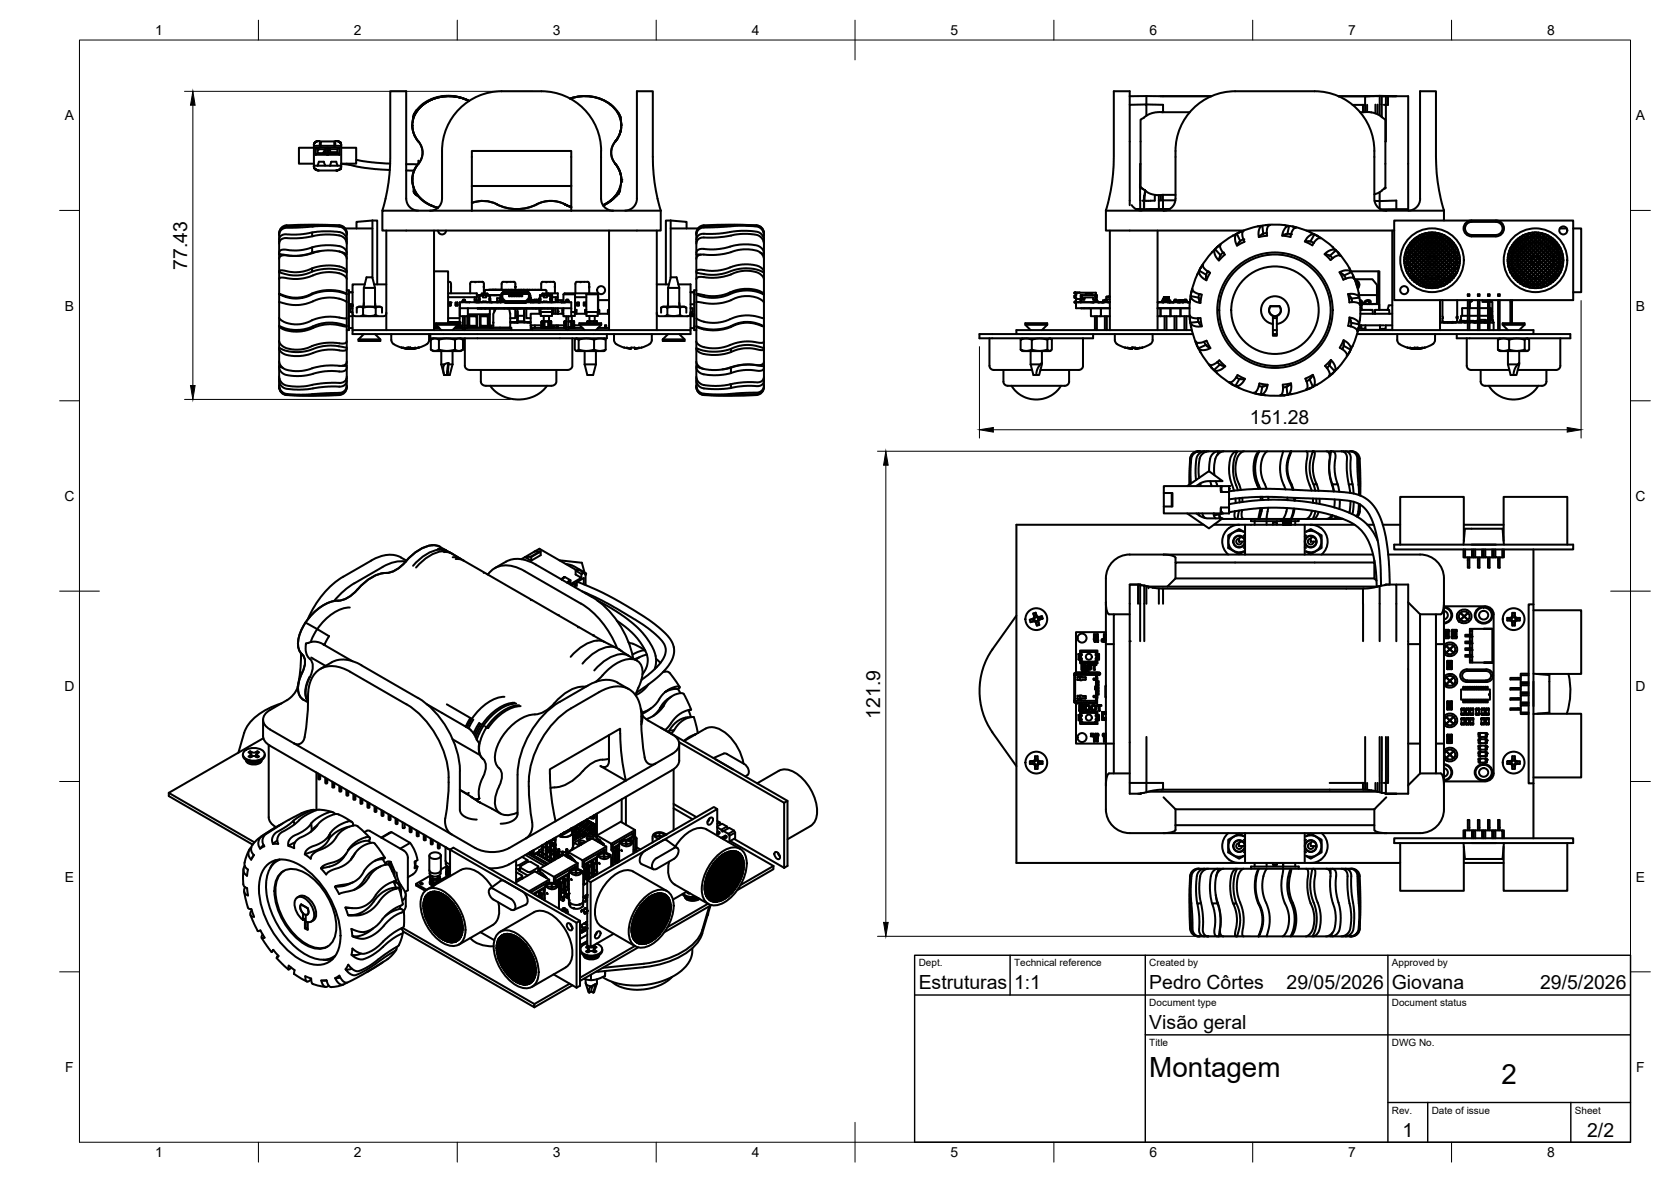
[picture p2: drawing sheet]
<svg xmlns="http://www.w3.org/2000/svg" width="420mm" height="297mm" viewBox="0 0 420 297" stroke-linecap="round" stroke-linejoin="round" font-family="sans-serif">
<defs><g id="words">
<g font-size="7">
<text x="289" y="270.6">Montagem</text>
<text x="377.5" y="272.3">2</text>
</g>
<g font-size="4.9">
<text x="47" y="67.8" transform="rotate(-90 47 67.8)">77.43</text>
<text x="314.3" y="106.5">151.28</text>
<text x="221.3" y="180.6" transform="rotate(-90 221.3 180.6)">121.9</text>
<text x="231" y="248.5">Estruturas</text>
<text x="255" y="248.5">1:1</text>
<text x="289" y="248.5">Pedro Côrtes</text>
<text x="323.5" y="248.5">29/05/2026</text>
<text x="350" y="248.5">Giovana</text>
<text x="387.2" y="248.5">29/5/2026</text>
<text x="289" y="258.6">Visão geral</text>
<text x="352.6" y="285.7">1</text>
<text x="399.1" y="285.7">2/2</text>
</g>
<g font-size="3.5">
<text x="39" y="8.8">1</text>
<text x="89" y="8.8">2</text>
<text x="139" y="8.8">3</text>
<text x="189" y="8.8">4</text>
<text x="239" y="8.8">5</text>
<text x="289" y="8.8">6</text>
<text x="339" y="8.8">7</text>
<text x="389" y="8.8">8</text>
<text x="16.3" y="30.2">A</text>
<text x="411.3" y="30.2">A</text>
<text x="16.3" y="78">B</text>
<text x="411.3" y="78">B</text>
<text x="16.2" y="125.9">C</text>
<text x="411.2" y="125.9">C</text>
<text x="16.2" y="173.7">D</text>
<text x="411.2" y="173.7">D</text>
<text x="16.3" y="221.6">E</text>
<text x="411.3" y="221.6">E</text>
<text x="16.4" y="269.4">F</text>
<text x="411.4" y="269.4">F</text>
<text x="39" y="290.8">1</text>
<text x="89" y="290.8">2</text>
<text x="139" y="290.8">3</text>
<text x="189" y="290.8">4</text>
<text x="239" y="290.8">5</text>
<text x="289" y="290.8">6</text>
<text x="339" y="290.8">7</text>
<text x="389" y="290.8">8</text>
</g>
<g font-size="2.5">
<text x="231" y="242.9">Dept.</text>
<text x="255" y="242.9">Technical reference</text>
<text x="289" y="242.9">Created by</text>
<text x="350" y="242.9">Approved by</text>
<text x="289" y="252.8">Document type</text>
<text x="350" y="252.8">Document status</text>
<text x="289" y="262.9">Title</text>
<text x="350" y="262.9">DWG No.</text>
<text x="350" y="279.9">Rev.</text>
<text x="360" y="279.9">Date of issue</text>
<text x="396" y="279.9">Sheet</text>
</g>
</g></defs>
<!-- layer: Visible -->
<g fill="none" stroke="#000" stroke-width=".51">
<path d="M78.9 36.4v5.2M78.9 36.3h.1M78.9 37.1h-3.7v4h3.7M78.9 36.3v.1M78.9 36.6h6.9M79 36.2h.1M79 36.3h-.1M79 36.2v.1M79 36.1v.1M79 36.1h.1M79.2 35.8h.1M79.2 35.8l-.2 .3"/>
<path d="M79.4 38.9h2.8M79.4 37.1l.5 .4M79.4 35.7l-.2 .1M79.4 35.7h.1M79.4 35.6h.1M79.6 35.5l-.2 .1M79.6 35.5h.1M79.7 35.5h.1M79.7 35.5h-.1M79.8 35.5h-.1M79.8 35.5h.1M79.9 37.5h1.8v1h-1.8z"/>
<path d="M79.9 35.5h.1M79.9 38.5l-.5 .4M79.9 35.4h.2M79.9 35.4v.1M80.2 35.4h.1M80.2 35.4h.2v1.2M80.3 37.5l-.4 .3M80.7 36.6v-1.1h3.4v1.1M81.4 38l.3 .1M81.7 38.5l.5 .4M81.7 38.2l-.5 .3M82.2 37.1h-2.8v1.8"/>
<path d="M82.2 37.1v1.8M82.2 37.1l-.5 .4M82.5 37.1h2.9v1.8M82.5 38.9h2.9M82.5 37.1v1.8M82.5 37.1l.5 .4M83 37.5h1.9v1h-1.9zM83 38.5l-.5 .4M84.6 35.4h-.3v1.2M84.6 35.4h.1M84.7 35.4h.1M84.8 35.5h.1"/>
<path d="M84.9 38.2l-1.9 .1M84.9 38.5l.5 .4M84.9 38.3l-.3 .2M84.9 35.5h.1M84.9 35.5h.2M85.1 35.5h.1M85.1 35.5l.1 .1M85.2 35.6h.1M85.3 35.7h.1M85.3 35.7l.2 .1M85.4 37.1l-.5 .4M85.5 35.8h.1"/>
<path d="M85.6 35.8h.1M85.6 35.8v.1M85.6 35.9l.1 .1M85.6 35.9h.1M85.7 36l.1 .2M85.7 36h.1M85.8 36.2v5.8M85.8 36.2h.1M85.8 37.1h3.8v4h-3.8M103.7 31.4l.3 2.1 1.2 2.1M103.9 29.6l-.2 1.2M103.9 29.3h.1"/>
<path d="M104.6 28.2l-.4 .6M104.6 28.1l-.6 .7M105.2 35.5a4.3 4.3 0 0 1 0 5.7M108.5 25l-1.4 .8-1.5 1.3-1.3 1.5-.4 .9v.6M108.5 25l-1.5 .8-1.1 .9-1.8 2.4M108.5 25a11.2 11.2 0 0 1 9.4 .4M108.5 25a6.9 6.9 0 0 0-4.5 8.3l1.2 2.3M111.1 37.9a15 15 0 0 1 15-15h10a15 15 0 0 1 15.1 15M111.1 37.9v12l-.3 1.3a2.93 2.93 0 0 1-2.7 1.7M117.9 25.4a10.4 10.4 0 0 0-12.6 1.6l-.8 .9-.6 1.6 .4-.9M117.9 25.4h.1M151.1 37.9v12l.3 1.3a2.93 2.93 0 0 0 2.7 1.7"/>
<path d="M153.5 26.3l1.4 1.3 .9 1.4 .4 2.6M153.5 26.2a10.9 10.9 0 0 0-10.1-1.4 10.2 10.2 0 0 1 12.1 3.8 6.1 6.1 0 0 1-.8 7M154.7 35.5a4.3 4.3 0 0 0 0 5.7M155.3 34.7l-.6 .9M155.6 28.5l.4 1M155.6 28.5h.1M155.9 33.6l.3-1.3-.4 1.4M156 29.5v.2M156.2 31.2v.3M156.2 32l-.5 1.9-1 1.7M156.2 31.5v.1M284.1 24.2v2.1"/>
<path d="M284.1 24.2v-1.3h-4v11.7a53.1 53.1 0 0 1-1.4 16.2l-.6 2.1M288.2 29.1v-2.8h-4.1v25.3M288.2 24.1l16.4 .1h-12.9M288.2 24.1l-4.1 .1M288.3 24.1l-.1 2.2h4.2v1.9h6.7M292.4 28.2h-1.3l-1.6 .3-1.1 .5-1.6 1.1v17M295.6 37.9l-.1 12.8a2.95 2.95 0 0 1-2.9 2.2M310.6 22.9h20a15 15 0 0 1 15 15M310.6 22.9a15 15 0 0 0-15 15M340.1 26.4h2.6M342 28.2h2.1l1.4 .2 1.4 .6 1.4 1.1v17l-1.4 1.2-1.3 .5M343.1 24.2h8h-14.5h7.8"/>
<path d="M343.2 28.2v-1.8h-.5v1.8M343.2 24.2v2.2M343.7 26.3v1.9M345.6 37.9v12.5l.2 .8 .7 1 1 .6 1.1 .1M345.8 26.3v2.2M346.4 26.3v2.4M346.9 24.1v4.9M347.4 26.3v3.1M347.4 24.2v2.1M347.7 24.2h6.4v28.4h-3M347.9 26.3l.6 .1M348.5 24.2v2.2"/>
<path d="M349 24.2v2.2h-.5v9.2M70.2 59l.4-1.1 1-.6 8.9-.5 3.6 .1 1.8 .2 .9 .7 .4 1.2M70.2 59v1.3M70.2 58.6v.1M78.5 56.9v-.3l-7 .3-1 .8-.3 1.3M78.5 59.4v-1l-3.1 .5h-3.9l-1 .5-.3 .7 .1 .6M78.5 58.4l2.7-.3 4.3 .2 1.2 .8 .5 1.2M78.5 56.6h4l3.3 .2 1 .8 .4 1.1M78.9 41.9h.1M78.9 42h.1M78.9 41.6v.3M78.9 41.9v.1"/>
<path d="M78.9 41.6h2.8M79 42h.1M79 42.1h.1M79 42.2l.1 .1M79.1 42.3h.1M79.1 42.4h.1M79.2 42.4l.2 .2M79.4 42.6h.1M79.4 42.6v.1M79.4 42.7h.1M79.5 42.7h.1M79.6 42.7h.1"/>
<path d="M79.7 42.8h.1M79.7 42.8h5.1M79.9 41.6l.3-1h1.2l.3 1h1.3M83 41.6l.3-1h1.2l.4 1h.9M83 41.6h1.9M84.8 42.8h.1M84.9 42.8h.1M85.1 42.7l-.2 .1M85.1 42.7h.1M85.2 42.7h-.1M85.2 42.7h.1M85.3 42.6l-.1 .1"/>
<path d="M85.3 42.6h.1M85.4 42.6h-.1M85.4 42.6h.1M85.4 42.5v.1M85.5 42.5h.1M85.5 42.5h-.1M85.5 42.4h.1M85.5 42.4v.1M85.7 42.3l-.1 .1M85.7 42.3h.1M85.7 42.2h.1M85.8 42.1l-.1 .1"/>
<path d="M85.8 42h.1M85.8 41.2l2.1 .2M86.8 57.4h6.8M87.1 41.1l4.4 1.1 6.5 .5M87.2 58.6v37.5a2.78 2.78 0 0 1-1.4 3.1l-.5 .1a98.9 98.9 0 0 1-13.7-.1 2.07 2.07 0 0 1-1.4-2M87.2 58.6a1.97 1.97 0 0 0-1.9-2l-6.6-.1-6.6 .1a2 2 0 0 0-1.9 2M89.6 40.2l3.9 .6 4.6 .3M93.6 55.4l-4 .4v1.6M93.6 55.4h1.2v16.1M93.6 55.4v14.4M97.1 57.9v25.1M102.1 41.2l3 .1"/>
<path d="M102.1 42.8l2 .1M103.7 45.2a7.3 7.3 0 0 0 4.8 6.5M103.7 45.2l.3 3 .6 .7M104.2 48.5l2.2 2.1 2.1 1.1M105.1 52.9a2.99 2.99 0 0 1-2.9-3l-.1-27h-4v11.7a53.7 53.7 0 0 1-1.4 16.4l-.6 1.9M105.2 41.2l-1.2 2.2-.3 1.8M105.2 40.4v.8M105.2 41.2l-1.2 1.8-.3 2.2M108.1 52.9h-12v5h70v-5M108.1 52.9h46M108.5 51.7l1.6 .5M109.1 57.9v25.1"/>
<path d="M112.2 57.9a1.01 1.01 0 0 1-1 1 1.01 1.01 0 0 1-1-1M118.6 52.9v-15h25v15M118.6 46.7h25M118.6 51a8.1 8.1 0 0 1 7.2 .8 11.5 11.5 0 0 0 9.9-.8 7.8 7.8 0 0 1 6.3 .3M142 51.4l1.7 .6zM153.1 57.9v25.1M153.6 50.5l-1.9 1.1 1.8-1.1M154.1 52.9h12M154.7 41.2l1.2 1.9 .3 2.3M154.7 41.2l1.2 1.9 .3 2.1M154.7 41.2a6.7 6.7 0 0 1-3.1 10.4M155.6 48.4l-.7 .8"/>
<path d="M155.6 48.4h.1M155.7 48.3l-.8 1-1.4 1.1M155.7 48.2l-.3 .5M155.9 47.9l-.7 1.1-1.7 1.5 1.4-1.3M155.9 47.8l-1.2 1.5M156 46.8l-.1 1M156 47.1l-.1 .5M156.2 45.2h.1M157.2 52.9a2.99 2.99 0 0 0 2.9-3v-27h4v11.7a53.7 53.7 0 0 0 1.5 16.4l.5 1.9M165.1 57.9v25.1M168.6 55.4l4 .4v1.6M168.6 55.4h-1.2v16.1"/>
<path d="M168.6 57.4h6.9M168.6 55.4v14.4M175.1 58.7l.4-1.2 1-.6 8.1-.4 6.1 .3 .8 .5 .6 1.2v.6l-.5-1.4-1-.7-4.9-.3-9 .5-.6 .2-.6 .5-.4 1.2M175.1 58.6v37.5a2.85 2.85 0 0 0 1.4 3.1l.5 .1a99.3 99.3 0 0 0 13.7-.1 2.01 2.01 0 0 0 1.4-2M192.1 58.6v.1M192.1 59.1v1.2M192.1 58.6a2 2 0 0 0-1.9-2l-6.6-.1-6.6 .1a1.97 1.97 0 0 0-1.9 2M278.1 52.9h14.5M278.1 52.9v5h34.6M279.1 57.9v25.1M284.6 51.6l1 1 1.5 .3M286.7 41.2v9.2"/>
<path d="M286.7 52.5l1 .1M286.7 52.5l-1.1 .1h1.3M286.7 50.4v2.1M286.7 47.1l.3 .2M286.8 47.1l1.1 .7M286.8 47.1l.7 .5M287.2 50.4l.4 .1M287.7 49.2l-.1 1.3M287.7 50.5v2.1M287.8 47.8h.1M287.9 47.8l.7 .6 1.5 .5 2.3 .1M287.9 47.9l-.3 2.6v2.1"/>
<path d="M288 47.9l-.2 2.6M290.4 49l-.1 1.4-2.7 .1M291.1 57.9v25.1M291.4 50.4v2.1M291.4 49v1.4l1-.1v2.2M291.9 49v1.4M292.2 52.6h-3.1M292.4 52.5l-4.7 .1M292.4 52.5h1.7l-3 .1M292.6 52.9h56M295.6 49h-3.2v.2v1.1h3.1M311.7 58.3l-.9 .5"/>
<path d="M311.8 58.3l.9-.3-.3 .4v.6l.5 1.8M311.8 58.3l-.8 .4 .8 1.9-.8 1.1-.5-1.5 .1-1 .4-.4-.4 .1a18.9 18.9 0 0 0-4.4 3.1M311.8 58.3l-.1 .1M317.4 56.8l.2 2-1.1 .8 .1-1.9 .3-.6 .5-.3h-.3a15.8 15.8 0 0 0-5.3 1.5M318.3 56.6h1l-.4 .2-.3 .7v1.7M318.3 56.6l-.9 .1M318.3 56.6a17.7 17.7 0 0 1 5.7 .2h.1l-.6 .1-.5 .6-.6 1.7 1.3-.4 .4-2 1.8 .4-.4 .1-.4 .5-.6 1.7-2.1-.3M318.5 58.6h.1M318.5 58.6l-.9 .1M318.6 59.2l-2.1 .4M323.7 58.7l.9 .2M325.1 56.9l4.4 1.5"/>
<path d="M328.5 57.9h22.1M329.5 58.4h.1M329.5 58.4l1 .6-.6-.1-.8 .5-1 1.3h1.4l1-1.8 .8 .4M330.3 58.8l.9 .5M331.2 59.2l.1 .1M331.3 59.3l.8 .6-.5-.1-.6 .4-1 1.4M331.3 59.3a17.5 17.5 0 0 1 4.5 3.5l.1 .2-.5-.3-1 .2-1.3 1 1.3 .4 1.5-1.3M345.6 50.5h1.3M346.9 50.5l4.2-.1v2.2M346.9 48.3v2.2M346.9 50.5v1.9M348.6 52.9h14.5"/>
<path d="M350.1 57.9v25.1M350.6 55.4h45v20h-45zM351.1 52.6h-3.9M356.2 59.6l.2 .2-.4 .4-.3-.2M356.8 59.2l-.3 .5-.2-.2M357 59.3l.4 .5-.4 .4-.4-.4zM357.1 49.9v-27h4v11.7a52.7 52.7 0 0 0 1.4 16.5l.6 1.8M357.1 49.9a2.99 2.99 0 0 1-3 3M357.1 59.1h-.1M357.6 59.8l.4-.5 .5 .5-.5 .4zM357.6 58.9l.3 .4-.4 .4-.4-.4 .3-.3M357.6 59.9l-.4 .2"/>
<path d="M358.3 58.6l.2 .1-.5 .5-.3-.3M358.4 59.7l-.7 .2M358.5 59.8l.5 .5-.5 .4-.4-.4zM358.5 58.8l.5 .5-.5 .4-.4-.4zM358.6 59.8l.5-.5 .4 .5-.4 .4zM358.6 58.6h-.1M358.7 59.6h-.2M359.1 59.3l.5-.5 .4 .5-.4 .4zM359.2 59.5h-.4M359.2 58.5l.3 .2-.4 .5-.5-.5 .2-.2M359.6 59.8l.4 .5-.4 .4-.5-.4zM359.6 59.8l.5-.5 .4 .5-.4 .4z"/>
<path d="M359.8 58.4l-.2 .3-.3-.3M359.9 59.4h-.6M360 58.4l-.4 .3 .5 .5 .4-.5-.3-.3M360.2 59.4h-.2M360.3 59.4h.5M360.3 58.4l.3 .3 .2-.3M360.6 58.8l.4 .5-.4 .4-.5-.4zM360.7 59.8l.4-.5 .4 .5-.4 .4zM360.9 58.5l-.2 .2 .4 .5 .4-.5-.2-.2M361 59.5h.3M361.2 59.3l.4-.5 .5 .5-.5 .4zM361.5 58.6h.2"/>
<path d="M361.5 59.6h.2M361.8 59.7l.6 .2M361.8 58.6l-.1 .1 .4 .5 .4-.3M362.1 59.3l.5 .5-.5 .4-.4-.4zM362.5 59.9l.4 .2M362.6 58.9l-.4 .4 .4 .4 .5-.4-.3-.3M363 59.1h.2M363.1 52.9v2.5M363.1 59.3l.5 .5-.5 .4-.4-.4zM363.3 59.2l.4 .5 .1-.2M363.9 59.6l-.2 .2 .5 .4 .2-.2M370 59.1h6.2"/>
<path d="M370 55.4h6.2M376.2 59a1.64 1.64 0 0 0 1.6-1.6 1.64 1.64 0 0 0-1.6-1.6h-6.2a1.64 1.64 0 0 0-1.6 1.6 1.64 1.64 0 0 0 1.6 1.6M376.2 55.4a2 2 0 0 1 2 2 2 2 0 0 1-2 2h-6.2a2.01 2.01 0 0 1-2-2 2.01 2.01 0 0 1 2-2M382.2 59.6l.2 .2-.4 .4-.3-.2M382.9 59.2l-.4 .5-.2-.2M383 59.3l.4 .5-.4 .4-.5-.4zM383.1 59.1h-.2M383.5 59.8l.4 .5-.4 .4-.4-.4zM383.6 58.9l.3 .4-.4 .4-.4-.4 .3-.3M383.6 59.9l-.4 .2M384 59.3l.5 .5-.5 .4-.4-.4zM384.1 59.3l.4-.5 .5 .5-.5 .4z"/>
<path d="M384.3 58.6l.2 .1-.5 .5-.3-.3M384.4 59.7l-.7 .2M384.6 59.8l.4-.5 .5 .5-.5 .4zM384.7 58.6h-.2M384.7 59.6h-.2M385.1 59.3l.5-.5 .4 .5-.4 .4zM385.2 59.5h-.3M385.2 58.5l.3 .2-.5 .5-.4-.5 .2-.2M385.6 59.8l.4 .5-.4 .4-.5-.4zM385.6 59.8l.5-.5 .4 .5-.4 .4zM385.8 58.4l-.2 .3-.3-.3M385.9 59.4h-.6"/>
<path d="M386 58.4l-.4 .3 .5 .5 .4-.5-.3-.3M386.1 59.3l.5-.5 .4 .5-.4 .4zM386.2 59.4h-.2M386.3 58.4l.3 .3 .2-.3M386.3 59.4h.5M386.6 59.8l.4 .5-.4 .4-.5-.4zM386.7 59.8l.4-.5 .4 .5-.4 .4zM386.9 58.5l-.2 .2 .4 .5 .4-.5-.2-.2M387 59.5h.3M387.2 59.3l.4-.5 .4 .5-.4 .4zM387.5 58.6h.2M387.5 59.6h.2"/>
<path d="M387.8 58.6l-.1 .1 .4 .5 .4-.3M387.8 59.7l.7 .2M388.1 59.3l.5 .5-.5 .4-.4-.4zM388.6 59.9l.3 .2M388.6 58.9l-.4 .4 .4 .4 .5-.4-.3-.3M389 59.1h.2M389.1 59.3l.5 .5-.5 .4-.4-.4zM389.3 59.2l.4 .5 .1-.2M389.9 59.6l-.2 .2 .5 .4 .2-.2M392.2 57.4h1.7M395.6 57.4h2v16h-2M70.2 79.9l.3 .4 1 .6 2.6 .6 2.1-.1 3.1-1.2 2.3-.5 2.4-.1 2.7 .4 .5-.1"/>
<path d="M70.2 61.2l.1-.5 .4-.5 .9-.4h4.1l6-.9 2.1 .1 2 .3 1 .7 .4 1.2M70.2 65l.2-.5 .6-.3 2.6 .1 2.5-.1 4.2-1.1 2.1-.2 2.1 .1 1.3 .3 .9 .7 .5 1M70.2 73.8l2.5 .8 2.1 .2 2-.3 1.7-.8v.2l-1.1 .6-2.6 .5-2.6-.3zM70.2 75.9l2.9 .7 1.9 .1 1.9-.3 3.8-1.4 2.1-.2 2.7 .3 1.7 .8M70.2 70.1l.5-.3 3.1 .3 2.1-.1 4.6-1.4 2-.2 2 .1 1.3 .3 1 .6 .4 .7M70.2 73.9v8M70.2 68.4v5.5M70.2 63.9v4.3M70.2 60.7v2.8M70.3 68l.7-.1 1.9 .4 2.1 .1 1.6-.3 1.9-.7v.8l-.2 .1-1.7 .6-1.8 .3-3.2-.3-1.4-.5zM70.4 63l.7-.3 2.8 .3 1.7-.1 2.9-.7v1.3l-2.7 .7-2.2 .1-3.4-.4zM78.5 62.2l3.4-.6 3.5 .3 1.2 .6 .6 1"/>
<path d="M78.5 73.7l2.7-.7 2.2-.1 2.4 .3 1.4 .7-2.2-.6-2.6-.2-2.5 .4-1.4 .4M78.5 67.4l2.3-.5 2.8-.2 2.4 .5 .8 .5 .4 .5M78.5 68.2l2.3-.5 2.3-.2 2.3 .3 1.8 .7M80.6 63.1l-2.1 .4M85.4 63.2l1.8 .7M87.1 60.7h.1M87.2 72.9h.5v10.1h-.5M87.7 77h.9M87.7 79.5h.9M87.7 73.4h.9M87.7 73.5h.9M87.7 76.5h.9"/>
<path d="M87.7 76.7h.9M87.7 76.9h.9M88.6 78.6l.2 .6 .5 .3h7.1l.6-.3 .1-.6M88.6 77.5l-.5 .1v.8l.5 .1M89.7 77.3l.6-.2 1 .2v1.9l-.5 .2M89.7 77.3l.5-.2h5.4l.5 .2M89.7 77.3v1.3M91.3 77.3l1.2-.2 2 .2v1.9l-1.3 .2-1.9-.2M91.5 72.4l.7-2.7h1.4l.7 2.7M91.5 72.4h2.8M91.5 72.4v4.7M91.5 76.1l-.2 1"/>
<path d="M91.7 71.5h-3.1v11.5M94.1 71.5h3M94.3 72.4v4.7M94.3 76.1l.2 1M94.5 79.2l.5 .2M94.5 77.3l.6-.2 1 .2v1.3M109.1 68.2h3.6v13M112.7 70.8h.4l.3 .3v2.6M112.7 73.7h7.2v.8M112.7 74.7h7.1M112.7 80h2.9M112.9 76.2v.4h.4"/>
<path d="M112.9 76.6v.2h.4M112.9 76v.8M113.3 76v.8M113.3 76h-.4v.2h.4M113.4 72v.2zM114.6 76v.8M114.6 76.2v.4h.4M114.6 76.6v.2h.4M115 76v.8M115 76h-.4v.2h.4M115.6 77.5v2h2v-2M115.6 77.5h28"/>
<path d="M115.6 76.4v4.4M116.4 75.4h.5M116.4 79.5l.1 3.4M116.4 75.4l-.3 .6 .3-.4h.4l.3 .4-.2-.6M116.9 79.5v3.4M117.3 76h.8M117.5 79.5v2.8M117.8 79.3h2.2v2.7h-2.2zM118 79.5h1.8v2.4h-1.8zM118.1 76h.1M118.2 73.7l.1-2.8 3.1-.1 .3 .4-.1 2.5 .3 .1v-.8l.3-.1 14.9-.1 .3 .2v.7h2.9v2.2M119.3 74.7v.6"/>
<path d="M119.3 75.9v.1M119.8 75.3h-.5v.6h.6M119.8 74.7v.8M119.9 75.5l.3 .4M119.9 75.6v.3h.1M120.1 77.5l9.1 .1M120.2 77.5h1.7M120.3 75.9l-.2 .1M120.4 75.7h.2M120.5 74.2h-.4l-.2 .5M120.5 74.9l-.1 1M120.5 75.1h.1"/>
<path d="M120.6 74.2h.8M120.6 74.2v1.2M120.6 74.3h.8M120.6 74.2v1.8M120.7 79.3h2.1v2.7h-2.1zM120.7 77.5h.1M120.7 74.2v.1M120.8 77.5h.1M120.8 79.5h1.9v2.4h-1.9zM121 77.5h.1M121.1 73.8v.4M121.1 77.5v.1"/>
<path d="M121.1 73.8h1.5M121.2 74.2v.1M121.3 77.5h.1M121.4 75.9l-.3 .1M121.4 74.2h.8v.5h-.8zM121.4 75.9v-.1h.8v.1M121.7 72v.2zM121.8 77.5h.1M122.1 77.5l-.1 .1M122.1 77.5h.1M122.2 74.2h.9M122.2 74.3h.9"/>
<path d="M122.3 75.9l.2 .1M122.4 77.5h.1M122.4 74.2v.1M122.6 73.8v.4h.8M122.7 72.9h.2M122.9 74.2v.1M123 77.5h.1M123 72.8h1.5M123.1 74.2v1.2M123.1 75.7h.2M123.1 74.2v1.8M123.1 75.1h.1"/>
<path d="M123.2 77.6v1.4h-5.6M123.2 79v3.3M123.2 74.9h.1v1M123.2 74.2h2.8h-.3M123.4 74.2h.5M123.5 75.9l1.6 .1M123.6 77.5h.1M123.8 77.5h-1.7M123.8 77.5h.4M123.9 72.8v.1M123.9 72.8l-.9 .1M124 74.2h.3"/>
<path d="M124.1 72.8v.1M124.2 77.5h.8M124.3 72.8v.1M124.3 77.6v.7M124.3 77.5v.1M124.4 74.2h.7M124.5 72.8v.1M124.5 72.8l-.5 .1M124.6 72.8h.2M124.7 77.6l-.7 1.3v3.4M124.7 72.8v.1M124.7 77.5h.1"/>
<path d="M124.9 75.9h-.2M124.9 72.8v.1M125 72.8h1.3M125 75.7h.6M125.1 72.8v.1M125.2 74.2h.5M125.2 72.8l-.6 .1M125.2 77.5h.2M125.2 72.8v.1M125.4 77.5h1.4M125.6 72.9h.1M125.6 75.8v-.9h-.6v1"/>
<path d="M125.7 74.2l.3 .1M125.7 75.8l1.2 .1M125.7 75.7l-.3 .2M125.9 74.3h.1v.5h-.1zM125.9 76h-.2h.2M125.9 72.8h.2M126 74v.3h.3v.5h-.3v1M126 74.9l1.1 1M126.2 75.2v.6M126.3 72.8v.1M126.3 74.8l.7 .9M126.3 74v.3"/>
<path d="M126.4 73.7v.2M126.4 73.5v-.1h6.5v.3M126.4 73.5h6.5M126.4 73.5v.2M126.4 73.6l-.4 .4M126.4 73.9h.1M126.4 73.5v.4h6.4M126.4 73.9l-.1 .1M126.5 72.9h.1M126.7 72.8v.1M127 75.7h.1M127.1 76v-.3h5.1v.3"/>
<path d="M127.1 76h5.1v.1h-5.1zM127.1 76h-11.5v1.5M127.3 72.8v.1M127.6 72.8v.1M127.7 77.5v.1M127.7 72.8v.1M127.8 72.8l-1.1 .1M127.8 72.8v.1M128 74.2h3.3v.3h-3.3zM128 72.8v.1M128 77.6l.3 1.3v3.4M128.1 77.5l-1.3 .1"/>
<path d="M128.1 77.5h1M128.1 77.5h.1M128.2 72.8v.1M128.4 72.8v.1M128.4 72.8l-.5 .1M128.5 72.8h.4M128.5 72.8v.1M128.6 72.8v.1M128.6 77.5h.1M128.7 72.8v.1M128.8 72.8v.1M128.9 72.8v.1"/>
<path d="M129 77.5h.1M129 72.9h.5M129.1 77.5h.1M129.2 77.5h1.2M129.2 77.5h.1M129.2 77.6h3.1M129.2 77.5v.1M129.3 77.5h.1M129.6 77.6v2.4h-1.3M129.6 77.5h.1M129.6 72.8l-.2-1.9-3-.1-.3 .5 .1 1.6M129.6 72v.2z"/>
<path d="M129.6 72.9h.2M129.7 77.5v.1M129.7 77.5h.1M129.8 77.5h.1M129.9 77.5h.1M129.9 72.9h.5M130.1 77.6v3.3h-1.8M130.1 79.4h.1M130.1 79.4v.5zM130.1 78.3v1.1zM130.1 79.9v1.1M130.1 79.4h1.7"/>
<path d="M130.4 77.5h.2M130.4 77.5h.1M130.5 72.8h.5M130.5 72.8v.1M130.6 72.8v.1M130.6 77.5h.6M130.6 77.5h.1M130.7 72.8v.1M130.8 77.5v.1M130.9 72.8v.1M131 72.8v.1M131 77.5h.1"/>
<path d="M131.1 72.8h.5M131.1 72.8l-.1 .1M131.1 72.8v.1M131.2 77.5h1.3M131.2 72.8v.1M131.5 72.8v.1M131.6 72.8v.1M131.7 72.8h.2M131.7 72.8v.1M131.8 79.4v.5zM131.8 78.3v1.1zM131.8 77.6v3.3h1.6"/>
<path d="M131.8 72.8v.1M131.9 72.8h.6M131.9 72.8v.1M132.1 72.8v.1M132.2 76h11.4v1.5M132.2 72.8v.1M132.3 77.5v.1M132.3 77.6v2.4h1.1M132.3 72.8v.1M132.5 77.5h1.4M132.5 72.8v.1M132.6 72.8h.5"/>
<path d="M132.6 72.8l-.1 .1M132.6 72.8v.1M132.7 72.8v.1M132.8 72.8v.1M132.8 73.9h.1M132.9 73.7v.2M132.9 73.5v.2M132.9 73.5l-.1 .4M132.9 73.9l.1 .1M132.9 73.6l.4 .4M133 74.8l-.8 .9M133 72.8v.1"/>
<path d="M133 74v.3M133.1 75.2v.6M133.1 72.8h.1M133.1 72.8v.1M133.2 72.8h.6M133.2 72.8v.1M133.2 75.1l-1 .8M133.2 75.1l.1-.2 .2 .2v.7M133.2 74.3h.2v.5h-.2zM133.3 72.8v.1M133.3 74l-.1 .3h-.2v.5h.2l.1 1M133.3 75.5l.1 .3"/>
<path d="M133.5 72.8v.1M133.5 75.4h2M133.5 75.4l.2-.1zM133.6 76h-.2h.2M133.6 75.3v.5h-1.2M133.6 75.7l.3 .2M133.7 72.8v.1M133.8 72.8h.1M133.8 72.8v.1M133.9 72.8h.6M133.9 77.5h2M133.9 72.8v.1"/>
<path d="M133.9 76h1.5M134 72.8v.1M134.2 77.5h.1M134.2 72.8v.1M134.2 75.9h-.1M134.3 75.4h.7M134.3 75.3h.6M134.3 75.3v.1M134.4 75.9v-.3h.8v.3M134.4 72.8v.1M134.5 75.3v.3M134.5 72.8l.1 .1"/>
<path d="M134.5 72.8v.1M134.6 72.8h.6M134.6 72.8v.1M134.6 75.6h.4M134.7 77.5h.1M134.7 72.8v.1M134.8 77.5v.1M134.9 72.8v.1M134.9 75.3v.3M134.9 75.3h.1M135 72.8v.1M135 75.3v.1"/>
<path d="M135.1 72.8v.1M135.2 72.8h.1M135.2 72.8v.1M135.3 75.9h.2M135.3 72.8h.5M135.3 72.8v.1M135.4 77.5h.1M135.4 72.8v.1M135.5 72.8v.1M135.5 76h.1M135.6 77.5h.1M135.6 75.9h-.1"/>
<path d="M135.7 75h.1M135.7 74.9l-.2 .2v.7l.1 .1 .3-.1M135.7 72.8v.1M135.8 72.8v.1M135.8 75.1h.1M135.8 72.9h.4M135.9 74.2h.8M135.9 74.2v1.2M135.9 75.5h-.3v.3M135.9 74.3h.8M135.9 74.2v1.8M135.9 75.9h-.1"/>
<path d="M135.9 77.5h.5M135.9 77.9h-.3v1M135.9 77.6v.8h2.9v-.8M136 78.9h-2.6v2.9M136 78.4v1h2.8v-1M136 74.2v.1M136.1 72.8v-1.5l.2-.4 3-.1 .2 .4v2.5M136.3 77.5v.1M136.4 73.8v.4M136.4 73.8h1.5M136.4 77.5h.4M136.4 76h1.4"/>
<path d="M136.5 74.2v.1M136.7 74.2h.8v.5h-.8zM136.7 75.9v-.1h.8v.1M136.8 77.5h1.9M137.5 74.2h.9M137.5 74.3h.9M137.7 74.2v.1M137.7 77.5v.1M137.9 74h.9v1.9M137.9 73.8v.4M138.2 74.2v.1M138.4 74.2l.1 1.2"/>
<path d="M138.4 74.2v1.8M138.4 75.4h.1M138.4 75.1h.1M138.5 75.4l.1 .6M138.5 75.3l.1 .1M138.8 78.9h2.8M138.8 77.9h.4v1M138.8 74.7h1.5M139.2 77.5l-6.9 .1M139.3 75.9l.2 .1M139.5 72v.2zM139.7 74.7v.6"/>
<path d="M139.7 75.9v.1M139.7 77.5v1.4M140.3 75.3h-.6v.6h.6M140.3 75.4h1.4M140.3 75.9v.1M140.3 77.5v1.4M140.3 78.9v-.6v.6M141.1 76h.1M141.1 76h.7M141.6 77.9h-.2v1M141.6 77.5v2h2v-2M141.7 76v-2h2.9v4.4h-1"/>
<path d="M141.9 74v-.3h8.5v2.2M142.4 79.5l.1 3.4M142.4 75.4v.2M142.4 75.4h.5M142.9 79.5l-.1 3.4M142.9 75.4l.2 .6-.2-.4h-.5l-.3 .4 .3-.4M144.5 78.4v1h-.9h.2v1.3M144.5 78.9h3M144.6 77.9h.4v1M144.6 74.7h2.8M144.7 73.7v-2.4l.2-.5 3.1 .1 .1 .4v2.4M145.1 76v.8"/>
<path d="M145.1 76.2v.4h.4M145.1 76.6v.2h.4M145.5 76v.8M145.5 76.2h-.4v-.2h.4v.8M146.8 76v.8M146.8 76.2v.4h.4M146.8 76.6v.2h.4M147.2 76v.8M147.2 76.2h-.4v-.2h.4v.8M147.4 77.9h-.3v1M147.4 74h2.9v4.4h-2.9zM147.5 78.4v1h2.8v-1"/>
<path d="M148.1 72v.2zM150.3 78.9h2.8M150.3 77.9h.4v1M150.3 75.9h.1M150.3 74.7h.1M150.3 75.3h.1M150.4 75.4h2.7M150.4 75.9v2M153.1 77.9h-.3v1M165.1 78.6l.2 .6 .5 .3h7.1l.6-.3 .1-.6M165.1 71.5h3.1M166.2 77.3l.6-.2 1 .2v1.9l-.5 .2"/>
<path d="M166.2 77.3l.5-.2h5.4l.5 .2M166.2 77.3v1.3M167.8 77.3l1.2-.2 2 .2v1.9l-1.3 .2-1.9-.2M168 72.4l.7-2.7h1.4l.7 2.7M168 72.4h2.8M168 72.4v4.7M168 76.1l-.2 1M170.6 71.5h3v11.5M170.8 72.4v4.7M170.8 76.1l.2 1M171 79.2l.5 .2M171 77.3l.6-.2 1 .2v1.3"/>
<path d="M173.6 77.5l.5 .1v.8l-.5 .1M173.6 79.4h.9M173.6 73.4h.9M173.6 73.5h.9M173.6 76.5h.9M173.6 78.9h.9M173.6 79h.9M173.6 79.2h.9M175.1 65.1l.4-.8 .7-.3h4.9l4.6-1.2 2.5-.1 2.6 .5 1 .9 .3 1M175.1 60.3l.4-1.1 1-.4 4.1-.1 5-.7h2.3l2.3 .2 .9 .4 .9 1.1v1M175.1 61.2l.4-1 1-.5h3.7l4.9-.8 2.9-.1 2 .2 .8 .3 1 .9 .3 1.1M175.1 68.5l2.4 .5 2.5 .1 2.2-.4 3.2-1 2-.3 1.5 .1 1.5 .3 1.7 .7v1.7"/>
<path d="M175.1 68.3l.2-.4 .5-.1 3.1 .3 1.7-.1 1.8-.4 3-.9 2.7-.3 2.8 .6 .9 .6 .3 .9M175.1 70.1l.2-.3 .6-.2 3.5 .2 2.3-.2 3.8-1.3 2.4-.3 1.9 .3 1 .4 1 .8 .3 .7M175.1 73.9h.4l3 .5h1.9l1.8-.4 3.2-1.1 1.8-.3 1.9 .1 1.4 .2 1 .5 .6 .5v.1l-2.6-.9-1.9-.1-2.5 .3-3.3 1.2-1.8 .3-2.5-.1-2.4-.7M175.1 76l.3-.1 3.5 .4 2-.1 2.5-.6 2.3-.9 2.7-.3 2.3 .5 .9 .6 .5 .5M175.1 80l1.6 .8 2.4 .3 2.7-.3 3.4-1.2 2.3-.3 2.3 .1 2.3 .6M175.1 64h1.1M175.1 72.9h-.6v10.1h.6M175.2 60.7l-.1 .1M191.2 63.5l.9 .5v-.6l-.3-.7-1.1-.9-1.6-.3-2.3-.1-1.8 .2-4 1h-4.9l-.7 .3-.3 .7M192.1 60.8v2.8M192.1 64v4.3M192.1 70.2v3.7"/>
<path d="M192.1 74v8M270.3 74.8v-.5h-.2v.5h.5M270.3 74.3h.3M270.3 73.4l-.2 .1 .5 .4M270.4 73.4l.3 .1M270.5 75.7l-.4 .3 .2 .1 .3-.1M270.6 74.8v.3h1.2M270.6 75.1v2.4h8.5M271 73.5v.1M271.4 75.8v.1M271.5 73.5v.1M271.8 74.2v.5"/>
<path d="M271.8 75.8h-.4M271.8 75.4v.6h-1.2h8.5M271.8 74.3h.4M271.8 74.2v.9M271.8 74.2h.4M271.9 77.5h2M272.2 74.2h3.2v.9h.3v.2l-.9 .1v-.7h-2.1v.7h-.9v-.3h.4zM273 73.8v.4M273.1 73.8h1.4M273.1 73.8h-.1M274.3 76h.4M274.3 77.5v2h2.5v-2v2h2.3"/>
<path d="M274.5 73.8v.4M275 76h.1M275.3 75.6l-.2 .4zM275.3 79.5l.1 3.4M275.3 75.4v.2h.5l.3 .4M275.4 74.3h.3M275.4 74.2h.3M275.6 74.2v-.6h-5v.7M275.7 74.2v.5M275.7 74.2v.9M275.7 75.3l.1 .1M275.8 75.6l.3 .4"/>
<path d="M275.8 79.5l-.1 3.4M275.8 75.4v.2M275.9 75.8h.2M276.1 75.9l1.5 .1M276.1 76h.2M276.1 75.8v.1M277.7 75.6l-.1 .4zM277.8 79.5l.1 3.4M277.8 75.4l.1 .2h.4l.3 .4M277.8 75.5h-.5v.4h-.1M277.8 75.4h.5M278.2 74.7v.6"/>
<path d="M278.3 75.3h.1M278.3 74.6h.8zM278.3 74.6l-.1 .1M278.3 75.4l.1 .2M278.3 79.5v3.4M278.3 75.5v.1M278.4 75.6l.2 .4M278.5 75.8h.6M278.6 76h.4M279 76h.1M279.1 75.2l-.8 .1M291.1 79.5h.7v-2v2h2.5v-2v2h2.5v-2v2h2.3"/>
<path d="M291.1 77.5h8M291.4 76h-.3h8M292 75.9l-.2 .1M292.1 76h.2M292.2 75.8l-.2 .1M292.2 75.9h.1M292.2 75.5l-.1 .3M292.3 76h.3M292.3 75.5h.1M292.3 75.4v.1M292.4 75.6l-.2 .3M292.5 75.9h-.1"/>
<path d="M292.7 75v-.3h1.2v1.1M292.8 75.6l-.2 .4zM292.8 74.9h.4M292.8 74.6l-.1 .1M292.8 79.5l.1 3.4M292.8 74.9v.1M292.8 75.4v.2M292.8 75.4h.5M292.8 75.6h.5l.3 .4M292.8 74.6v.1M292.9 74.9v.1M293 74.6v.1"/>
<path d="M293 74.9v.1M293.1 74.9v.1M293.1 74.6v.1M293.2 74.6l-.4 .1M293.2 74.9v.1M293.2 74.6h.2M293.2 74.6v.1M293.3 75.6l.3 .4M293.3 75h.6v.8M293.3 75h-.8l.1 .9M293.3 79.5l-.1 3.4M293.3 75.4v.2"/>
<path d="M293.3 74.9l.2 .2v.7M293.4 74.6h.1M293.4 74.6v.1M293.5 75.6h.1M293.5 75.5h.1M293.5 74.6v.1M293.5 74.6h.3M293.5 75.8h.2M293.5 75.4l.5 .4M293.6 76h.5M293.6 75.6l.1 .3M293.6 74.6v.1"/>
<path d="M293.7 74.6v.1M293.7 75.9h-.1M293.8 74.6v.1M293.8 74.6l.1 .1M293.9 75.5l.1 .4v-.4h.3v.4M294 75.8l.1 .1M294.1 75.9h.1M294.1 76h.5M294.1 76h.1M294.3 76h.1M294.4 75.9h.2M294.6 76h.1"/>
<path d="M294.7 76h.4M295.3 75.6l-.2 .4zM295.3 79.5l.1 3.4M295.3 75.4v.2h.5l.3 .4M295.4 75.3h.3M295.4 75.3l-.1 .1M295.7 75.3l.1 .1M295.8 75.6l.3 .4M295.8 79.5l-.1 3.4M295.8 75.4v.2M296.1 76h.5M296.1 75.9v-.3h1.3h-1l-.2 .1 .2 .2"/>
<path d="M296.1 75.6h1.5M296.3 75.9h.2M296.4 75.9h.1M296.5 75.6h.8M297.3 76h.1M297.4 75.9l.2 .1M297.4 75.8v.1M297.4 75.9h-.1M297.7 75.7v-.1h-.3l.2 .2h-1.4v-.1h1.4l-.2 .3M297.8 75.6l-.2 .4zM297.8 79.5l.1 3.4M297.8 75.4l.1 .2h.4l.3 .4"/>
<path d="M297.9 75.3l.4 .1M297.9 75.3l-.1 .1M298.3 75.4l.3 .6M298.3 79.5v3.4M298.6 76h.3M299.1 79.5h.1M299.2 75.9l-.1 .1M299.2 75.5l-.1 2.7 .1 2.2M299.5 73.6l-.1 1M299.5 73.5l.3-.9 .1 .5 .6 .4 1.7 .5-.4 2.1M299.5 73.5l-.1 .9 2 .4 .4 1.3-1.6-.5-.6-.5-.2-.7-.2 1.1M299.6 73.5l-.1 .2"/>
<path d="M301 69.1l.6-1.1-.1 .6 .3 .7 1.5 1.1M301 69l-1.4 4.5M301.2 80l.1 .9M301.5 73.9l-.2 .9M301.5 68.1l1-1.7-.1 .4 .3 .6 1.6 1.1-1 1.9M301.6 68l1.7 1.1v1.3M301.8 79.9h-1.8l-.5-.2-.3-.4 .1 1.8 2.1-.2 .8 1.1-.9 .1-1.1-.2-.5-.3-.3-.5 .1 1.2M301.9 79.9l.3 2.1M301.9 67.3l-.5 .9M303.7 68.2l-.5 .8M304.7 63.4l-1.7 2.1-1.1 1.9M306.1 62l-.7 .8"/>
<path d="M306.2 62l-.7 .6 1.4 1.5-.4 1.4-1.1-1.7-.1-.7 .3-.4-.9 .7M306.2 62l.7-.6-.2 .5 .2 .4 1.1 1.7-1.5 1.5M306.2 62l-.2 .1M307.5 63.5l-.6 .6M312.6 60.1l-.8 .4M312.9 60.8l-1.9 .9M319.4 76.9h2.3M319.5 77a1.49 1.49 0 0 0 .6 2.4M320.1 79.4v2M320.1 79.9h1M321.1 79.4v5h-1v-3M321.7 77a1.49 1.49 0 0 1-.1 2 1.49 1.49 0 0 1-2.1 0 1.49 1.49 0 0 1 0-2"/>
<path d="M321.7 77a1.49 1.49 0 0 1-.6 2.4M328.1 60.7l1.9 .9M329.5 60.6l.8 .5M330.3 61.1h.1M334.4 64.2l.7 .7M335 64.9h.1M335.7 62.8l.8 .7M335.9 62.9l.6 .7M336.4 63.4l.2 .2M336.5 63.6l.6 .7-.4-.2-.6 .2-1.5 1-1.5-1.4M336.6 63.6a15.9 15.9 0 0 1 3.1 4.7v.1l-.4-.4-1-.1-1.5 .5 1.1 .8 1.9-.8 .4 .8M336.8 68.4l1 1.9 1.7-.5h.6l.4 .3-.3-.9"/>
<path d="M338 69.2l.4 .8M338.4 70h.1M339 73.9l.3 2.1M339.3 79.8l-.3 2.1M339.7 68.2h6.9M339.9 75l.1 .9M340 75.9h.1M340.2 69.2a15.4 15.4 0 0 1 1.6 5.5v.1l-.3-.5-.7-.3-1.9-.1 .8 1.1 2.1-.2 .1 .9M340.6 70.2h4.5l1.1 1.4v2.6M340.7 70.3a1.28 1.28 0 0 1 1.1 .9 1.28 1.28 0 0 1-.4 1.3M340.8 70.6a.98 .98 0 0 1 .5 1.6M341.1 71.4h.1l-.1 .3"/>
<path d="M341.7 74.2h4.5v2.2M341.9 75.4l.5 .3v.8M341.9 75.8l.2 .2-.1 .5M341.9 75.7v1l-.2-.5-.6-.2h-1.8M342 75.7l-.1 4.7M342.1 78.9h8M342.1 77.9h3.1v1M342.4 76.6l-.3 .8M342.4 77.5l-.1 .4M343.4 76.4h.4M343.8 76.4h.1M343.9 76.4h.1"/>
<path d="M343.9 76.4h.4M344.1 76.4l.2-.6-.5-.1-.4 .2-.1 .5M344.3 76.4h.5M344.5 76.4l.1-.7-.5-.3a1.13 1.13 0 0 0-1.2 1M344.8 76.4h.1M345.1 76.4h1.5M345.1 76.4l-2.7 .1v1.4M345.7 78v.9v-1h3.6v1M346.6 76.4v-8.2h.2v9.7M346.7 76.4l.1 .2v1.3M350.1 76.7h-.9l-.3 1.2M353.1 65.3l.3-.3 .4 .4-.4 .5-.3-.4"/>
<path d="M353.1 65.7l.2 .2-.2 .3M353.1 64.7l.2 .2-.2 .3M353.1 66.3l.3-.3 .4 .4-.4 .5-.2-.2M353.2 64.2l.2-.2 .4 .4-.4 .4-.3-.2M353.2 66.9l.1 .1M353.3 63.8l-.1 .2M353.3 67.1l.1-.1 .4 .5-.3 .3M353.5 63l.3 .4-.4 .4-.1-.1M353.5 67.9l.4-.4 .5 .5-.5 .4-.3-.3M353.6 62.7l.3-.3 .5 .5-.5 .4-.4-.4M353.7 68.4l.1 .1M353.8 62.3l-.1 .2"/>
<path d="M353.8 68.6l.6 .4-.2 .2M353.9 66.5l.5 .5-.5 .4-.4-.4zM353.9 65.5l.5 .4-.5 .5-.4-.5zM353.9 64.5l.5 .4-.5 .4-.4-.4zM353.9 63.4l.5 .5-.5 .4-.4-.4zM354 67.5l.4-.5 .5 .5-.5 .4zM354 66.4l.4-.4 .5 .4-.5 .5zM354 65.4l.4-.4 .5 .4-.5 .5zM354 64.4l.4-.4 .5 .4-.5 .4zM354 63.4l.4-.5 .5 .5-.5 .4zM354.1 65.3v.2M354.1 65.6v.6"/>
<path d="M354.1 64.6v.6M354.1 66.3l.1 .3M354.2 61.6l.2 .2-.6 .4M354.2 64.2l-.1 .3M354.2 69.3l.2-.2 .5 .4-.3 .3M354.2 66.8l.1 .2M354.3 63.8l-.1 .2M354.3 67.1l.3 .7M354.4 68.1l.5 .4-.5 .4-.4-.4zM354.4 61.9l.5 .4-.5 .5-.4-.5zM354.5 61.8l.4-.4 .5 .4-.5 .5zM354.5 68l.4-.5 .5 .5-.5 .4z"/>
<path d="M354.5 67l.4-.5 .5 .5-.5 .4zM354.5 65.9l.4-.4 .5 .4-.5 .5zM354.5 64.9l.4-.4 .5 .4-.5 .4zM354.5 63.9l.4-.5 .5 .5-.5 .4zM354.5 62.9l.4-.5 .5 .5-.5 .4zM354.6 63l-.3 .7M354.6 61.1l.3 .2-.5 .5-.2-.2M354.6 67.9l.2 .4M354.7 69.9l.2-.3 .5 .4-.3 .3M354.8 62.5l-.2 .4M354.9 68.6l.5 .4-.5 .5-.4-.5zM355 68.6l.3 .5"/>
<path d="M355 62.3l.5-.4 .4 .4-.4 .5zM355 68.5l.5-.4 .4 .4-.4 .4zM355 67.5l.5-.5 .4 .5-.4 .4zM355 65.4l.5-.4 .4 .4-.4 .5zM355 63.4l.5-.5 .4 .5-.4 .4zM355.1 60.5l.3 .3-.5 .4-.2-.2M355.2 70.4l.3-.3 .4 .5-.3 .2M355.3 61.7l-.3 .5M355.4 69.1l.4 .5M355.5 69.1l.4 .4-.4 .5-.5-.5zM355.5 66l.4 .4-.4 .5-.5-.5zM355.5 64l.4 .4-.4 .4-.5-.4z"/>
<path d="M355.5 60.9l.4 .4-.4 .5-.5-.5zM355.5 62.9l.5-.5 .4 .5-.4 .4zM355.5 70l.5-.4 .4 .4-.4 .5zM355.5 69l.5-.4 .4 .4-.4 .5zM355.5 68l.5-.5 .4 .5-.4 .4zM355.5 67l.5-.5 .4 .5-.4 .4zM355.5 65.9l.5-.4 .4 .4-.4 .5zM355.5 64.9l.5-.4 .4 .4-.4 .4zM355.5 63.9l.5-.5 .4 .5-.4 .4zM355.5 61.8l.5-.4 .4 .4-.4 .5zM355.5 60.8l.5-.4 .4 .4-.4 .4zM355.6 65.1v.6"/>
<path d="M355.6 65.8v.2M355.6 64.8v.2M355.6 60l.3 .3-.4 .4-.3-.3M355.6 66.2l.1 .4M355.7 70.9l.3-.3 .4 .5-.2 .2M355.7 64.2l-.1 .4M355.8 66.7l.2 .6M355.8 61.2l-.4 .5M355.9 69.7l.4 .4M356 63.5l-.2 .6M356 63.4l.5-.5 .4 .5-.4 .4zM356 70.6l.5-.5 .4 .5-.4 .4z"/>
<path d="M356 69.5l.5-.4 .4 .4-.4 .5zM356 68.5l.5-.4 .4 .4-.4 .4zM356 67.5l.5-.5 .4 .5-.4 .4zM356 66.4l.5-.4 .4 .4-.4 .5zM356 65.4l.5-.4 .4 .4-.4 .5zM356 64.4l.5-.4 .4 .4-.4 .4zM356 62.3l.5-.4 .4 .4-.4 .5zM356 61.3l.5-.4 .4 .4-.4 .5zM356 60.3l.5-.5 .4 .5-.4 .4zM356.1 67.4v.1M356.1 63.3v.1M356.3 71.3l.2-.2 .3 .5"/>
<path d="M356.3 67.8l.1 .2M356.3 60.7l-.4 .4M356.4 62.8l-.1 .2M356.4 70.2l.5 .3M356.5 68.1l.4 .4M356.6 63.9l.4-.5 .4 .5-.4 .4zM356.6 70l.4-.4 .4 .4-.4 .5zM356.6 69l.4-.4 .4 .4-.4 .5zM356.6 67l.4-.5 .4 .5-.4 .4zM356.6 61.8l.4-.4 .4 .4-.4 .5zM356.6 60.8l.4-.4 .4 .4-.4 .4zM356.9 62.3l-.4 .4"/>
<path d="M356.9 60.3l-.5 .3M356.9 68.6l.5 .4M357 71.7l.1 .1M357 70.6l.4 .5-.4 .4-.4-.4zM357 67.5l.4 .5-.4 .4-.4-.4zM357 65.5l.4 .4-.4 .5-.4-.5zM357 64.5l.4 .4-.4 .4-.4-.4zM357 62.4l.4 .5-.4 .4-.4-.4zM357.1 64.4l.4-.4 .4 .4-.4 .4zM357.1 70.6l.4-.5 .4 .5-.4 .4zM357.1 69.5l.4-.4 .4 .4-.4 .5zM357.1 68.5l.4-.4 .4 .4-.4 .4z"/>
<path d="M357.1 67.5l.4-.5 .4 .5-.4 .4zM357.1 66.4l.4-.4 .4 .4-.4 .5zM357.1 65.4l.4-.4 .4 .4-.4 .5zM357.1 63.4l.4-.5 .4 .5-.4 .4zM357.1 62.3l.4-.4 .4 .4-.4 .5zM357.1 61.3l.4-.4 .4 .4-.4 .5zM357.1 60.3l.4-.5 .4 .5-.4 .4zM357.2 70.7l.4 .2M357.4 71.9l-.3-.3 .4-.5 .4 .5-.3 .4M357.4 61.8l-.5 .4M357.5 69.1l.1 .1M357.6 64.9l.4-.4 .5 .4-.5 .4z"/>
<path d="M357.6 71.1l.4-.5 .5 .5-.5 .4zM357.6 70l.4-.4 .5 .4-.5 .5zM357.6 68l.4-.5 .5 .5-.5 .4zM357.6 65.9l.4-.4 .5 .4-.5 .5zM357.6 62.9l.4-.5 .5 .5-.5 .4zM357.6 60.8l.4-.4 .5 .4-.5 .4zM357.6 61.6l-.1 .1M357.7 72l.3-.3 .5 .4-.2 .1M357.7 70.9l.7 .3M358 69.4h.1M358 68.6l.5 .4-.5 .5-.4-.5zM358 66.5l.5 .5-.5 .4-.4-.4z"/>
<path d="M358 63.4l.5 .5-.5 .4-.4-.4zM358 61.4l.5 .4-.5 .5-.4-.5zM358 61.4h.1M358.1 65.4l.4-.4 .5 .4-.5 .5zM358.1 67.5l.4-.5 .5 .5-.5 .4zM358.1 69.5l.7 .2M358.5 72.2l.1 .1M358.5 71.2h.2M358.5 71.1l.5 .5-.5 .4-.4-.4zM358.5 70.1l.5 .5-.5 .4-.4-.4zM358.5 69.1l.5 .4-.5 .5-.4-.5zM358.5 68.1l.5 .4-.5 .4-.4-.4z"/>
<path d="M358.5 66l.5 .4-.5 .5-.4-.5zM358.5 64l.5 .4-.5 .4-.4-.4zM358.5 62.9l.5 .5-.5 .4-.4-.4zM358.5 61.9l.5 .4-.5 .5-.4-.5zM358.5 60.9l.5 .4-.5 .5-.4-.5zM358.6 65.9l.5-.4 .4 .4-.4 .5zM358.6 71.1l.5-.5 .4 .5-.4 .4zM358.6 70l.5-.4 .4 .4-.4 .5zM358.6 69l.5-.4 .4 .4-.4 .5zM358.6 68l.5-.5 .4 .5-.4 .4zM358.6 67l.5-.5 .4 .5-.4 .4zM358.6 64.9l.5-.4 .4 .4-.4 .4z"/>
<path d="M358.6 63.9l.5-.5 .4 .5-.4 .4zM358.6 62.9l.5-.5 .4 .5-.4 .4zM358.6 61.8l.5-.4 .4 .4-.4 .5zM358.6 60.8l.5-.4 .4 .4-.4 .4zM358.8 61.1l-.7 .2M358.8 72.3l-.2-.2 .5-.4 .4 .4-.3 .3M358.8 71.3h.4M358.9 69.7l.4 .1M359.1 65.5l.2 .6M359.1 66.4l.5-.4 .4 .4-.4 .5zM359.1 71.6l.5-.5 .4 .5-.4 .4zM359.1 69.5l.5-.4 .4 .4-.4 .5z"/>
<path d="M359.1 67.5l.5-.5 .4 .5-.4 .4zM359.1 65.4l.5-.4 .4 .4-.4 .5zM359.1 64.4l.5-.4 .4 .4-.4 .4zM359.1 63.4l.5-.5 .4 .5-.4 .4zM359.1 61.3l.5-.4 .4 .4-.4 .5zM359.3 61l-.4 .1M359.3 71.4h.6M359.3 72.4l.3-.2 .2 .2M359.3 64.7l-.2 .6M359.4 66.1l.6 .3M359.5 69.9h.1M359.6 70.1l.4 .5-.4 .4-.5-.4z"/>
<path d="M359.6 68.1l.4 .4-.4 .4-.5-.4zM359.6 61.9l.4 .4-.4 .5-.5-.5zM359.6 67l.5-.5 .4 .5-.4 .4zM359.6 71.1l.5-.5 .4 .5-.4 .4zM359.6 70l.5-.4 .4 .4-.4 .5zM359.6 69l.5-.4 .4 .4-.4 .5zM359.6 68l.5-.5 .4 .5-.4 .4zM359.6 65.9l.5-.4 .4 .4-.4 .5zM359.6 64.9l.5-.4 .4 .4-.4 .4zM359.6 63.9l.5-.5 .4 .5-.4 .4zM359.6 62.9l.5-.5 .4 .5-.4 .4zM359.6 61.8l.5-.4 .4 .4-.4 .5z"/>
<path d="M359.6 60.8l.5-.4 .4 .4-.4 .4zM359.6 60.9h-.1M360 72.4l-.4-.3 .5-.4 .4 .4-.3 .3M360 64.4l-.6 .3M360.1 67.5l.5-.5 .4 .5-.4 .4zM360.1 70.6l.5-.5 .4 .5-.4 .4zM360.1 68.5l.5-.4 .4 .4-.4 .4zM360.1 65.4l.5-.4 .4 .4-.4 .5zM360.1 63.4l.5-.5 .4 .5-.4 .4zM360.1 62.3l.5-.4 .4 .4-.4 .5zM360.1 60.3l.5-.5 .4 .5-.4 .4zM360.2 71.4h-.2"/>
<path d="M360.2 64.4l.6 .3M360.4 60.9h-.6M360.4 69.9h-.6M360.5 60.9h.2M360.6 71.1l.4 .5-.4 .4-.5-.4zM360.6 69.1l.4 .4-.4 .5-.5-.5zM360.6 66l.4 .4-.4 .5-.5-.5zM360.6 64l.4 .4-.4 .4-.5-.4zM360.6 60.9l.4 .4-.4 .5-.5-.5zM360.7 68l.4-.5 .4 .5-.4 .4zM360.7 71.1l.4-.5 .4 .5-.4 .4zM360.7 70l.4-.4 .4 .4-.4 .5z"/>
<path d="M360.7 65.9l.4-.4 .4 .4-.4 .5zM360.7 64.9l.4-.4 .4 .4-.4 .4zM360.7 62.9l.4-.5 .4 .5-.4 .4zM360.7 60.8l.4-.4 .4 .4-.4 .4zM360.7 69.9h-.2M360.8 66.1l-.6 .3M360.8 72.4l-.2-.2-.3 .2M360.8 64.7l.3 .6M360.8 71.4h-.5M360.8 61l.5 .1M361.1 65.5l-.3 .6M361.1 68.6l.4 .4-.4 .5-.4-.5z"/>
<path d="M361.1 66.5l.4 .5-.4 .4-.4-.4zM361.1 63.4l.4 .5-.4 .4-.4-.4zM361.1 61.4l.4 .4-.4 .5-.4-.5zM361.2 68.5l.4-.4 .5 .4-.5 .4zM361.2 71.6l.4-.5 .5 .5-.5 .4zM361.2 70.6l.4-.5 .5 .5-.5 .4zM361.2 69.5l.4-.4 .5 .4-.5 .5zM361.2 67.5l.4-.5 .5 .5-.5 .4zM361.2 66.4l.4-.4 .5 .4-.5 .5zM361.2 65.4l.4-.4 .5 .4-.5 .5zM361.2 64.4l.4-.4 .5 .4-.5 .4zM361.2 63.4l.4-.5 .5 .5-.5 .4z"/>
<path d="M361.2 62.3l.4-.4 .5 .4-.5 .5zM361.2 61.3l.4-.4 .5 .4-.5 .5zM361.2 60.3l.4-.5 .5 .5-.5 .4zM361.3 69.7l-.5 .1M361.3 71.3h-.3M361.3 72.3l.2-.2-.4-.4-.4 .4 .2 .3M361.4 61.1l.6 .2M361.7 72.2l-.2 .1M361.7 69l.4-.4 .5 .4-.5 .5zM361.7 70l.4-.4 .5 .4-.5 .5zM361.7 67l.4-.5 .5 .5-.5 .4zM361.7 63.9l.4-.5 .5 .5-.5 .4z"/>
<path d="M361.7 60.8l.4-.4 .5 .4-.5 .4zM361.7 71.2h-.2M362 69.5l-.6 .2M362.1 75.4v7.6M362.1 61.4h.1M362.1 70.6l.5 .5-.5 .4-.4-.4zM362.1 67.5l.5 .5-.5 .4-.4-.4zM362.1 65.5l.5 .4-.5 .5-.4-.5zM362.1 64.5l.5 .4-.5 .4-.4-.4zM362.1 62.4l.5 .5-.5 .4-.4-.4zM362.1 61.4l.5 .4-.5 .5-.4-.5zM362.2 69.4h-.1"/>
<path d="M362.2 69.5l.4-.4 .5 .4-.5 .5zM362.2 70.6l.4-.5 .5 .5-.5 .4zM362.2 68.5l.4-.4 .5 .4-.5 .4zM362.2 67.5l.4-.5 .5 .5-.5 .4zM362.2 66.4l.4-.4 .5 .4-.5 .5zM362.2 65.4l.4-.4 .5 .4-.5 .5zM362.2 64.4l.4-.4 .5 .4-.5 .4zM362.2 63.4l.4-.5 .5 .5-.5 .4zM362.2 62.3l.4-.4 .5 .4-.5 .5zM362.2 61.3l.4-.4 .5 .4-.5 .5zM362.2 60.3l.4-.5 .5 .5-.5 .4zM362.4 70.9l-.6 .3"/>
<path d="M362.5 72l-.4-.3-.4 .4 .1 .1M362.5 61.6l.2 .1M362.7 69.1l-.2 .1M362.7 75.4v5.3l.3 .3h2.1M362.7 60.8l.4-.4 .5 .4-.5 .4zM362.7 61.8l.5 .4M362.8 71.9l.3-.3-.5-.5-.4 .5 .4 .4M362.9 70.7l-.4 .2M363.1 69.6l.5 .4-.5 .5-.4-.5zM363.1 70.6l.5 .5-.5 .4-.4-.4zM363.1 68.6l.5 .4-.5 .5-.4-.5zM363.1 67.5l.5 .5-.5 .4-.4-.4z"/>
<path d="M363.1 66.5l.5 .5-.5 .4-.4-.4zM363.1 65.5l.5 .4-.5 .5-.4-.5zM363.1 64.5l.5 .4-.5 .4-.4-.4zM363.1 63.4l.5 .5-.5 .4-.4-.4zM363.1 62.4l.5 .5-.5 .4-.4-.4zM363.1 61.4l.5 .4-.5 .5-.4-.5zM363.2 71.7l-.2 .1M363.2 70.6l.5-.5 .4 .5-.4 .4zM363.2 68.5l.5-.4 .4 .4-.4 .4zM363.2 67.5l.5-.5 .4 .5-.4 .4zM363.2 65.4l.5-.4 .4 .4-.4 .5zM363.2 63.4l.5-.5 .4 .5-.4 .4z"/>
<path d="M363.2 62.3l.5-.4 .4 .4-.4 .5zM363.2 60.3l.5-.5 .4 .5-.4 .4zM363.2 68.6l-.5 .4M363.3 60.3l.4 .3M363.3 62.3l.4 .4M363.7 69.1l.4 .4-.4 .5-.5-.5zM363.7 66l.4 .4-.4 .5-.5-.5zM363.7 64l.4 .4-.4 .4-.5-.4zM363.7 60.9l.4 .4-.4 .5-.5-.5zM363.7 68.1l-.4 .4M363.7 70l.5-.4 .4 .4-.4 .5zM363.7 69l.5-.4 .4 .4-.4 .5z"/>
<path d="M363.7 68l.5-.5 .4 .5-.4 .4zM363.7 67l.5-.5 .4 .5-.4 .4zM363.7 65.9l.5-.4 .4 .4-.4 .5zM363.7 64.9l.5-.4 .4 .4-.4 .4zM363.7 63.9l.5-.5 .4 .5-.4 .4zM363.7 62.9l.5-.5 .4 .5-.4 .4zM363.7 61.8l.5-.4 .4 .4-.4 .5zM363.7 60.8l.5-.4 .4 .4-.4 .4zM363.7 70.2l-.4 .3M363.8 62.8l.1 .2M363.8 60.7l.5 .4M363.8 71.3l-.1-.2-.4 .5"/>
<path d="M363.9 67.8l-.1 .2M364.1 63.3v.1M364.1 67.4v.1M364.1 63.5l.3 .6M364.2 69.5l.5-.4 .4 .4-.4 .5zM364.2 67.5l.5-.5 .4 .5-.4 .4zM364.2 66.4l.5-.4 .4 .4-.4 .5zM364.2 65.4l.5-.4 .4 .4-.4 .5zM364.2 64.4l.5-.4 .4 .4-.4 .4zM364.2 63.4l.5-.5 .4 .5-.4 .4zM364.2 61.3l.5-.4 .4 .4-.4 .5zM364.3 69.7l-.5 .4"/>
<path d="M364.4 61.2l.4 .5M364.4 66.7l-.3 .6M364.4 64.2l.1 .4M364.4 70.9l-.2-.3-.5 .5 .2 .2M364.5 66.2l-.1 .4M364.5 60l-.3 .3 .5 .4 .3-.3M364.5 64.8l.1 .2M364.6 65.8l-.1 .2M364.6 65.1v.6M364.7 68.1l.4 .4-.4 .4-.5-.4zM364.7 61.9l.4 .4-.4 .5-.5-.5zM364.7 68l.5-.5 .4 .5-.4 .4z"/>
<path d="M364.7 65.9l.5-.4 .4 .4-.4 .5zM364.7 64.9l.5-.4 .4 .4-.4 .4zM364.7 62.9l.5-.5 .4 .5-.4 .4zM364.8 69.1l-.4 .5M364.8 61.7l.4 .5M365 70.4l-.3-.3-.5 .5 .3 .2M365.1 60.5l-.4 .3 .5 .4 .3-.2M365.2 68.6l-.4 .5M365.2 68.6l.4 .4-.4 .5-.5-.5zM365.2 66.5l.4 .5-.4 .4-.5-.4zM365.2 63.4l.4 .5-.4 .4-.5-.4zM365.2 61.4l.4 .4-.4 .5-.5-.5z"/>
<path d="M365.3 68.5l.4-.4 .4 .4-.4 .4zM365.3 67.5l.4-.5 .4 .5-.4 .4zM365.3 66.4l.4-.4 .4 .4-.4 .5zM365.3 65.4l.4-.4 .4 .4-.4 .5zM365.3 64.4l.4-.4 .4 .4-.4 .4zM365.3 63.4l.4-.5 .4 .5-.4 .4zM365.3 62.3l.4-.4 .4 .4-.4 .5zM365.4 62.5l.1 .4M365.5 69.9l-.3-.3-.5 .4 .4 .3M365.5 61.1l-.2 .2 .4 .5 .2-.2M365.5 67.9l-.1 .4M365.6 63l.2 .7"/>
<path d="M365.8 65.9l.4-.4 .5 .4-.5 .5zM365.8 64.9l.4-.4 .5 .4-.5 .4zM365.8 67.1l-.2 .7M365.9 63.8v.2M365.9 66.8v.2M365.9 69.3l-.2-.2-.4 .4 .2 .3M365.9 64.2l.1 .3M366 61.6l-.2 .2 .5 .4M366 66.3l-.1 .3M366 64.6l.1 .6M366.1 65.6l-.1 .6M366.1 65.3v.2"/>
<path d="M366.2 66.5l.5 .5-.5 .4-.4-.4zM366.2 63.4l.5 .5-.5 .4-.4-.4zM366.3 68.6l-.5 .4 .2 .2M366.3 79.9l.1 .8-.2 .2-1.1 .1M366.3 62.3l.1 .2M366.4 79.7v.2M366.4 79.9h.1M366.4 75.4l-.1 4.5M366.4 68.4l-.1 .1M366.5 62.7l-.3-.3-.4 .5 .4 .4 .4-.4M366.6 67.9l-.4-.4-.4 .5 .4 .4 .3-.3M366.6 63l-.3 .4 .4 .4 .2-.1"/>
<path d="M366.9 67.1l-.2-.1-.4 .5 .3 .3M366.9 63.8v.2M366.9 66.9v.1M367 64.2l-.3-.2-.4 .4 .4 .4 .3-.2M367 66.3l-.3-.3-.4 .4 .4 .5 .3-.2M367 64.7l-.2 .2 .3 .3M367.1 65.7l-.3 .2 .2 .3M367.1 65.3l-.4-.3-.4 .4 .4 .5 .4-.4M369.1 75.4v7.6M369.1 79.4h-1.7l.1 1.3M369.1 77.4l-1.4 .1-.1 1.9M369.1 74h.4v.4h-.4z"/>
<path d="M369.5 75.4v7.6M369.5 77.4h2.1M369.5 79.4h2.1M370 75.4v.3M370.2 75.4v.2l-.6 .4v1.4M371.6 75.4v7.6M371.6 74h.4v.4h-.4zM372 75.4v7.6M372 77.4h2.1M372 79.4h2.1M372.7 75.4v.5h1.4M374.1 75.4v7.6"/>
<path d="M374.1 74h.4v.4h-.4zM374.5 75.9h.7v2.4M374.5 75.4v7.6M374.5 77.4l.4 .1v2.5l.3 .4v-2.1h-.3M374.5 79.4h.1M374.6 79.4l-.1 1.3M374.6 79.4h.1M374.6 79.4v1.3zM375.3 79.4v.5M376.7 75.4v7.6M376.7 74h.4v.4h-.4zM377.1 75.4v7.6"/>
<path d="M379.1 65.3l.3-.3 .5 .4-.5 .5-.3-.4M379.1 65.7l.2 .2-.2 .3M379.1 64.7l.2 .2-.2 .3M379.1 66.3l.3-.3 .5 .4-.5 .5-.2-.2M379.2 64.2l.2-.2 .5 .4-.5 .4-.3-.2M379.2 66.9l.1 .1M379.3 63.8l-.1 .2M379.3 67.1l.1-.1 .5 .5-.4 .3M379.5 65.9l.4-.4 .5 .4-.5 .5zM379.5 64.9l.4-.4 .5 .4-.5 .4zM379.5 63l.4 .4-.5 .4-.1-.1M379.5 67.9l.4-.4 .5 .5-.5 .4-.3-.3"/>
<path d="M379.6 62.7l.3-.3 .5 .5-.5 .4-.4-.4M379.7 68.4l.1 .1M379.8 75.8v5.4M379.8 62.3l-.1 .2M379.8 75.4v.4M379.9 68.6l.5 .4-.2 .2M379.9 66.5l.5 .5-.5 .4-.4-.4zM379.9 63.4l.5 .5-.5 .4-.4-.4zM380 67.5l.4-.5 .5 .5-.5 .4zM380 66.4l.4-.4 .5 .4-.5 .5zM380 65.4l.4-.4 .5 .4-.5 .5zM380 64.4l.4-.4 .5 .4-.5 .4z"/>
<path d="M380 63.4l.4-.5 .5 .5-.5 .4zM380.1 65.3v.2M380.1 65.6v.6M380.1 64.6v.6M380.2 66.3v.3M380.2 61.6l.2 .2-.5 .4M380.2 75.8v5.4M380.2 64.2v.3M380.2 69.3l.2-.2 .5 .4-.3 .3M380.3 75.4l-.1 .4M380.3 66.8v.2M380.3 63.8v.2"/>
<path d="M380.3 67.1l.3 .7M380.4 68.1l.5 .4-.5 .4-.4-.4zM380.4 61.9l.5 .4-.5 .5-.4-.5zM380.5 61.8l.4-.4 .5 .4-.5 .5zM380.5 69l.4-.4 .5 .4-.5 .5zM380.5 68l.4-.5 .5 .5-.5 .4zM380.5 67l.4-.5 .5 .5-.5 .4zM380.5 65.9l.4-.4 .5 .4-.5 .5zM380.5 64.9l.4-.4 .5 .4-.5 .4zM380.5 63.9l.4-.5 .5 .5-.5 .4zM380.5 62.9l.4-.5 .5 .5-.5 .4zM380.6 63l-.3 .7"/>
<path d="M380.6 61.1l.3 .2-.5 .5-.2-.2M380.6 67.9l.2 .4M380.7 69.9l.2-.3 .5 .4-.3 .3M380.8 62.5l-.2 .4M381 68.6l.3 .5M381 69.5l.5-.4 .4 .4-.4 .5zM381 67.5l.5-.5 .4 .5-.4 .4zM381 66.4l.5-.4 .4 .4-.4 .5zM381 65.4l.5-.4 .4 .4-.4 .5zM381 64.4l.5-.4 .4 .4-.4 .4zM381 63.4l.5-.5 .4 .5-.4 .4zM381 61.3l.5-.4 .4 .4-.4 .5z"/>
<path d="M381.1 60.5l.3 .3-.5 .4-.2-.2M381.1 70.4l.4-.3 .4 .5-.3 .2M381.3 61.7l-.3 .5M381.4 69.1l.4 .5M381.5 61.9l.4 .4-.4 .5-.5-.5zM381.5 68.1l.4 .4-.4 .4-.5-.4zM381.5 62.9l.5-.5 .4 .5-.4 .4zM381.5 70l.5-.4 .4 .4-.4 .5zM381.5 69l.5-.4 .4 .4-.4 .5zM381.5 68l.5-.5 .4 .5-.4 .4zM381.5 67l.5-.5 .4 .5-.4 .4zM381.5 65.9l.5-.4 .4 .4-.4 .5z"/>
<path d="M381.5 64.9l.5-.4 .4 .4-.4 .4zM381.5 63.9l.5-.5 .4 .5-.4 .4zM381.5 61.8l.5-.4 .4 .4-.4 .5zM381.5 60.8l.5-.4 .4 .4-.4 .4zM381.6 65.1v.6M381.6 60l.3 .3-.4 .4-.4-.3M381.6 65.8v.2M381.6 64.8v.2M381.7 66.2l.1 .4M381.7 70.9l.3-.3 .4 .5-.2 .2M381.8 64.2l-.1 .4M381.8 66.7l.2 .6"/>
<path d="M381.8 61.2l-.4 .5M381.9 69.7l.5 .4M382 63.5l-.2 .6M382 70.6l.5-.5 .4 .5-.4 .4zM382 68.5l.5-.4 .4 .4-.4 .4zM382 67.5l.5-.5 .4 .5-.4 .4zM382 65.4l.5-.4 .4 .4-.4 .5zM382 62.3l.5-.4 .4 .4-.4 .5zM382 60.3l.5-.5 .4 .5-.4 .4zM382.1 67.4v.1M382.1 63.3v.1M382.3 71.3l.2-.2 .4 .5"/>
<path d="M382.3 67.8l.1 .2M382.4 60.7l-.5 .4M382.4 62.8l-.1 .2M382.4 70.2l.5 .3M382.5 68.1l.4 .4M382.5 62.9l.4 .5-.4 .4-.5-.4zM382.5 69.1l.4 .4-.4 .5-.5-.5zM382.5 66l.4 .4-.4 .5-.5-.5zM382.5 64l.4 .4-.4 .4-.5-.4zM382.5 60.9l.4 .4-.4 .5-.5-.5zM382.5 63.9l.5-.5 .4 .5-.4 .4zM382.5 70l.5-.4 .4 .4-.4 .5z"/>
<path d="M382.5 69l.5-.4 .4 .4-.4 .5zM382.5 67l.5-.5 .4 .5-.4 .4zM382.5 61.8l.5-.4 .4 .4-.4 .5zM382.5 60.8l.5-.4 .4 .4-.4 .4zM382.9 62.3l-.4 .4M382.9 60.3l-.5 .3M382.9 68.6l.5 .4M382.9 71.7l.2 .1M383 70.6l.4 .5-.4 .4-.5-.4zM383 67.5l.4 .5-.4 .4-.5-.4zM383 65.5l.4 .4-.4 .5-.5-.5zM383 64.5l.4 .4-.4 .4-.5-.4z"/>
<path d="M383 62.4l.4 .5-.4 .4-.5-.4zM383.1 67.5l.4-.5 .4 .5-.4 .4zM383.1 65.4l.4-.4 .4 .4-.4 .5zM383.2 70.7l.4 .2M383.4 71.9l-.3-.3 .4-.5 .4 .5-.3 .4M383.4 61.8l-.5 .4M383.5 64l.4 .4-.4 .4-.4-.4zM383.5 70.1l.4 .5-.4 .4-.4-.4zM383.5 69.1l.4 .4-.4 .5-.4-.5zM383.5 68.1l.4 .4-.4 .4-.4-.4zM383.5 66l.4 .4-.4 .5-.4-.5zM383.5 62.9l.4 .5-.4 .4-.4-.4z"/>
<path d="M383.5 61.9l.4 .4-.4 .5-.4-.5zM383.5 60.9l.4 .4-.4 .5-.4-.5zM383.5 69.1l.1 .1M383.6 70l.4-.4 .5 .4-.5 .5zM383.6 69l.4-.4 .5 .4-.5 .5zM383.6 67l.4-.5 .5 .5-.5 .4zM383.6 63.9l.4-.5 .5 .5-.5 .4zM383.6 60.8l.4-.4 .5 .4-.5 .4zM383.6 61.6l-.1 .1M383.7 72l.3-.3 .5 .4-.2 .1M383.7 70.9l.7 .3M384 69.4h.1"/>
<path d="M384 64.5l.5 .4-.5 .4-.4-.4zM384 70.6l.5 .5-.5 .4-.4-.4zM384 67.5l.5 .5-.5 .4-.4-.4zM384 65.5l.5 .4-.5 .5-.4-.5zM384 62.4l.5 .5-.5 .4-.4-.4zM384 61.4l.5 .4-.5 .5-.4-.5zM384.1 61.4h-.1M384.1 65.4l.4-.4 .5 .4-.5 .5zM384.1 71.6l.4-.5 .5 .5-.5 .4zM384.1 70.6l.4-.5 .5 .5-.5 .4zM384.1 69.5l.4-.4 .5 .4-.5 .5zM384.1 68.5l.4-.4 .5 .4-.5 .4z"/>
<path d="M384.1 67.5l.4-.5 .5 .5-.5 .4zM384.1 66.4l.4-.4 .5 .4-.5 .5zM384.1 64.4l.4-.4 .5 .4-.5 .4zM384.1 63.4l.4-.5 .5 .5-.5 .4zM384.1 62.3l.4-.4 .5 .4-.5 .5zM384.1 61.3l.4-.4 .5 .4-.5 .5zM384.1 60.3l.4-.5 .5 .5-.5 .4zM384.2 69.5l.6 .2M384.5 72.2l.2 .1M384.5 71.2h.2M384.6 65.9l.4-.4 .5 .4-.5 .5zM384.6 71.1l.4-.5 .5 .5-.5 .4z"/>
<path d="M384.6 70l.4-.4 .5 .4-.5 .5zM384.6 68l.4-.5 .5 .5-.5 .4zM384.6 64.9l.4-.4 .5 .4-.5 .4zM384.6 62.9l.4-.5 .5 .5-.5 .4zM384.6 60.8l.4-.4 .5 .4-.5 .4zM384.8 61.1l-.6 .2M384.8 72.3l-.2-.2 .4-.4 .5 .4-.3 .3M384.9 71.3h.3M384.9 69.7l.4 .1M385 68.6l.5 .4-.5 .5-.4-.5zM385 66.5l.5 .5-.5 .4-.4-.4zM385 63.4l.5 .5-.5 .4-.4-.4z"/>
<path d="M385 61.4l.5 .4-.5 .5-.4-.5zM385.1 65.5l.2 .6M385.1 66.4l.5-.4 .4 .4-.4 .5zM385.1 71.6l.5-.5 .4 .5-.4 .4zM385.1 69.5l.5-.4 .4 .4-.4 .5zM385.1 67.5l.5-.5 .4 .5-.4 .4zM385.1 65.4l.5-.4 .4 .4-.4 .5zM385.1 64.4l.5-.4 .4 .4-.4 .4zM385.1 63.4l.5-.5 .4 .5-.4 .4zM385.1 61.3l.5-.4 .4 .4-.4 .5zM385.3 61l-.4 .1M385.3 71.4h.6"/>
<path d="M385.3 72.4l.3-.2 .2 .2M385.3 64.7l-.2 .6M385.4 66.1l.6 .3M385.5 69.9h.1M385.6 70.1l.4 .5-.4 .4-.5-.4zM385.6 68.1l.4 .4-.4 .4-.5-.4zM385.6 61.9l.4 .4-.4 .5-.5-.5zM385.6 67l.5-.5 .4 .5-.4 .4zM385.6 71.1l.5-.5 .4 .5-.4 .4zM385.6 70l.5-.4 .4 .4-.4 .5zM385.6 69l.5-.4 .4 .4-.4 .5zM385.6 68l.5-.5 .4 .5-.4 .4z"/>
<path d="M385.6 65.9l.5-.4 .4 .4-.4 .5zM385.6 64.9l.5-.4 .4 .4-.4 .4zM385.6 63.9l.5-.5 .4 .5-.4 .4zM385.6 62.9l.5-.5 .4 .5-.4 .4zM385.6 61.8l.5-.4 .4 .4-.4 .5zM385.6 60.8l.5-.4 .4 .4-.4 .4zM385.6 60.9h-.1M386 72.4l-.4-.3 .5-.4 .4 .4-.3 .3M386 64.4l-.6 .3M386.1 67.5l.5-.5 .4 .5-.4 .4zM386.1 71.6l.5-.5 .4 .5-.4 .4zM386.1 69.5l.5-.4 .4 .4-.4 .5z"/>
<path d="M386.1 66.4l.5-.4 .4 .4-.4 .5zM386.1 65.4l.5-.4 .4 .4-.4 .5zM386.1 64.4l.5-.4 .4 .4-.4 .4zM386.1 63.4l.5-.5 .4 .5-.4 .4zM386.1 61.3l.5-.4 .4 .4-.4 .5zM386.2 71.4h-.2M386.2 64.4l.6 .3M386.4 60.9h-.6M386.4 69.9h-.6M386.5 60.9h.2M386.6 70.1l.4 .5-.4 .4-.5-.4zM386.6 68.1l.4 .4-.4 .4-.5-.4z"/>
<path d="M386.6 61.9l.4 .4-.4 .5-.5-.5zM386.7 68l.4-.5 .4 .5-.4 .4zM386.7 71.1l.4-.5 .4 .5-.4 .4zM386.7 70l.4-.4 .4 .4-.4 .5zM386.7 64.9l.4-.4 .4 .4-.4 .4zM386.7 62.9l.4-.5 .4 .5-.4 .4zM386.7 60.8l.4-.4 .4 .4-.4 .4zM386.7 69.9h-.2M386.8 66.1l-.6 .3M386.8 72.4l-.2-.2-.3 .2M386.8 64.7l.3 .6M386.8 71.4h-.5"/>
<path d="M386.9 61l.4 .1M387.1 65.5l-.3 .6M387.1 68.6l.4 .4-.4 .5-.4-.5zM387.1 66.5l.4 .5-.4 .4-.4-.4zM387.1 65.5l.4 .4-.4 .5-.4-.5zM387.1 63.4l.4 .5-.4 .4-.4-.4zM387.1 61.4l.4 .4-.4 .5-.4-.5zM387.2 68.5l.4-.4 .4 .4-.4 .4zM387.2 71.6l.4-.5 .4 .5-.4 .4zM387.2 70.6l.4-.5 .4 .5-.4 .4zM387.2 69.5l.4-.4 .4 .4-.4 .5zM387.2 67.5l.4-.5 .4 .5-.4 .4z"/>
<path d="M387.2 66.4l.4-.4 .4 .4-.4 .5zM387.2 65.4l.4-.4 .4 .4-.4 .5zM387.2 64.4l.4-.4 .4 .4-.4 .4zM387.2 63.4l.4-.5 .4 .5-.4 .4zM387.2 62.3l.4-.4 .4 .4-.4 .5zM387.2 61.3l.4-.4 .4 .4-.4 .5zM387.2 60.3l.4-.5 .4 .5-.4 .4zM387.3 69.7l-.4 .1M387.3 72.3l.2-.2-.4-.4-.4 .4 .2 .3M387.3 71.3h-.3M387.4 61.1l.6 .2M387.7 72.2l-.2 .1"/>
<path d="M387.7 60.8l.4-.4 .5 .4-.5 .4zM387.7 71.2h-.2M388 69.5l-.6 .2M388.1 68.6l.5 .4-.5 .5-.4-.5zM388.1 70.6l.5 .5-.5 .4-.4-.4zM388.1 69.6l.5 .4-.5 .5-.4-.5zM388.1 67.5l.5 .5-.5 .4-.4-.4zM388.1 66.5l.5 .5-.5 .4-.4-.4zM388.1 65.5l.5 .4-.5 .5-.4-.5zM388.1 64.5l.5 .4-.5 .4-.4-.4zM388.1 63.4l.5 .5-.5 .4-.4-.4zM388.1 62.4l.5 .5-.5 .4-.4-.4z"/>
<path d="M388.1 61.4l.5 .4-.5 .5-.4-.5zM388.1 61.4h.1M388.2 69.4h-.1M388.2 69.5l.4-.4 .5 .4-.5 .5zM388.2 70.6l.4-.5 .5 .5-.5 .4zM388.2 68.5l.4-.4 .5 .4-.5 .4zM388.2 67.5l.4-.5 .5 .5-.5 .4zM388.2 66.4l.4-.4 .5 .4-.5 .5zM388.2 65.4l.4-.4 .5 .4-.5 .5zM388.2 64.4l.4-.4 .5 .4-.5 .4zM388.2 63.4l.4-.5 .5 .5-.5 .4zM388.2 62.3l.4-.4 .5 .4-.5 .5z"/>
<path d="M388.2 61.3l.4-.4 .5 .4-.5 .5zM388.2 60.3l.4-.5 .5 .5-.5 .4zM388.5 70.9l-.7 .3M388.5 72l-.4-.3-.4 .4 .1 .1M388.5 61.6l.2 .1M388.7 69.1l-.2 .1M388.7 70l.4-.4 .5 .4-.5 .5zM388.7 69l.4-.4 .5 .4-.5 .5zM388.7 67l.4-.5 .5 .5-.5 .4zM388.7 63.9l.4-.5 .5 .5-.5 .4zM388.7 61.8l.4-.4 .5 .4-.5 .5zM388.7 60.8l.4-.4 .5 .4-.5 .4z"/>
<path d="M388.8 61.8l.4 .4M388.8 71.9l.3-.3-.5-.5-.4 .5 .4 .4M388.9 70.7l-.3 .2M389.1 70.6l.5 .5-.5 .4-.4-.4zM389.1 67.5l.5 .5-.5 .4-.4-.4zM389.1 65.5l.5 .4-.5 .5-.4-.5zM389.1 64.5l.5 .4-.5 .4-.4-.4zM389.1 62.4l.5 .5-.5 .4-.4-.4zM389.2 71.7l-.2 .1M389.2 70.6l.5-.5 .4 .5-.4 .4zM389.2 68.5l.5-.4 .4 .4-.4 .4zM389.2 67.5l.5-.5 .4 .5-.4 .4z"/>
<path d="M389.2 65.4l.5-.4 .4 .4-.4 .5zM389.2 63.4l.5-.5 .4 .5-.4 .4zM389.2 62.3l.5-.4 .4 .4-.4 .5zM389.2 60.3l.5-.5 .4 .5-.4 .4zM389.2 68.6l-.4 .4M389.3 60.3l.5 .3M389.3 62.3l.4 .4M389.7 69.1l.4 .4-.4 .5-.5-.5zM389.7 66l.4 .4-.4 .5-.5-.5zM389.7 64l.4 .4-.4 .4-.5-.4zM389.7 60.9l.4 .4-.4 .5-.5-.5zM389.7 68.1l-.4 .4"/>
<path d="M389.7 70l.5-.4 .4 .4-.4 .5zM389.7 69l.5-.4 .4 .4-.4 .5zM389.7 68l.5-.5 .4 .5-.4 .4zM389.7 67l.5-.5 .4 .5-.4 .4zM389.7 65.9l.5-.4 .4 .4-.4 .5zM389.7 64.9l.5-.4 .4 .4-.4 .4zM389.7 63.9l.5-.5 .4 .5-.4 .4zM389.7 62.9l.5-.5 .4 .5-.4 .4zM389.7 61.8l.5-.4 .4 .4-.4 .5zM389.7 60.8l.5-.4 .4 .4-.4 .4zM389.8 70.2l-.5 .3M389.8 62.8l.1 .2"/>
<path d="M389.8 60.7l.5 .4M389.8 71.3l-.1-.2-.4 .5M389.9 67.8l-.1 .2M390.1 63.3v.1M390.1 67.4v.1M390.1 63.5l.3 .6M390.2 68.5l.5-.4 .4 .4-.4 .4zM390.2 67.5l.5-.5 .4 .5-.4 .4zM390.2 65.4l.5-.4 .4 .4-.4 .5zM390.2 63.4l.5-.5 .4 .5-.4 .4zM390.2 62.3l.5-.4 .4 .4-.4 .5zM390.3 69.7l-.5 .4"/>
<path d="M390.4 61.2l.4 .5M390.4 66.7l-.3 .6M390.4 64.2l.1 .4M390.4 70.9l-.2-.3-.5 .5 .2 .2M390.5 66.2l-.1 .4M390.5 60l-.3 .3 .5 .4 .3-.3M390.5 64.8l.1 .2M390.6 65.8l-.1 .2M390.6 65.1v.6M390.7 69.1l.4 .4-.4 .5-.5-.5zM390.7 66l.4 .4-.4 .5-.5-.5zM390.7 64l.4 .4-.4 .4-.5-.4z"/>
<path d="M390.7 60.9l.4 .4-.4 .5-.5-.5zM390.8 69l.4-.4 .4 .4-.4 .5zM390.8 68l.4-.5 .4 .5-.4 .4zM390.8 67l.4-.5 .4 .5-.4 .4zM390.8 65.9l.4-.4 .4 .4-.4 .5zM390.8 64.9l.4-.4 .4 .4-.4 .4zM390.8 63.9l.4-.5 .4 .5-.4 .4zM390.8 62.9l.4-.5 .4 .5-.4 .4zM390.8 61.8l.4-.4 .4 .4-.4 .5zM390.8 69.1l-.4 .5M390.8 61.7l.4 .5M391 70.4l-.3-.3-.5 .5 .3 .2"/>
<path d="M391.1 60.5l-.3 .3 .4 .4 .3-.2M391.2 68.6l-.4 .5M391.3 67.5l.4-.5 .5 .5-.5 .4zM391.3 66.4l.4-.4 .5 .4-.5 .5zM391.3 65.4l.4-.4 .5 .4-.5 .5zM391.3 64.4l.4-.4 .5 .4-.5 .4zM391.3 63.4l.4-.5 .5 .5-.5 .4zM391.4 62.5l.2 .4M391.5 69.9l-.3-.3-.4 .4 .3 .3M391.5 61.1l-.2 .2 .4 .5 .2-.2M391.6 67.9l-.2 .4M391.6 63l.2 .7"/>
<path d="M391.7 68.1l.5 .4-.5 .4-.4-.4zM391.7 61.9l.5 .4-.5 .5-.4-.5zM391.8 65.9l.4-.4 .5 .4-.5 .5zM391.8 64.9l.4-.4 .5 .4-.5 .4zM391.8 67.1l-.2 .7M391.9 63.8v.2M391.9 69.3l-.2-.2-.4 .4 .2 .3M391.9 66.8v.2M392 64.2v.3M392 61.6l-.2 .2 .5 .4M392 66.3v.3M392 64.6l.1 .6"/>
<path d="M392.1 65.6l-.1 .6M392.1 65.3v.2M392.2 66.5l.5 .5-.5 .4-.4-.4zM392.2 63.4l.5 .5-.5 .4-.4-.4zM392.3 68.6l-.5 .4 .2 .2M392.3 62.3l.1 .2M392.4 68.4l-.1 .1M392.5 62.7l-.3-.3-.4 .5 .4 .4 .4-.4M392.6 67.9l-.4-.4-.4 .5 .4 .4 .3-.3M392.6 63l-.3 .4 .4 .4 .2-.1M392.9 67.1l-.2-.1-.4 .5 .3 .3M392.9 63.8v.2"/>
<path d="M392.9 66.9v.1M393 64.2l-.3-.2-.4 .4 .4 .4 .3-.2M393 66.3l-.3-.3-.4 .4 .4 .5 .3-.2M393 64.7l-.2 .2 .3 .3M393.1 65.3l-.4-.3-.4 .4 .4 .5 .4-.4M393.1 65.7l-.3 .2 .2 .3M70.2 90.8l.3 1 .9 .9 1.1 .3 1.8 .3 2.1-.2 5-1.2h4.9l.7-.4 .2-.6M70.2 94.6l.3 1.2 .9 .8 1.1 .4 2 .2 2.5-.2 4.9-.7 3.8-.1 1.1-.5 .4-1M70.2 85.7v1.7l1.6 .7 2 .4 2.7-.2 3.7-1.1 2.3-.3h2.1l2.6 .5M70.2 87.4l.2 .7 .8 .7 .9 .4 1.9 .3 2.9-.3 4.6-1.2 2.1-.2 2.7 .3 .7-.1 .2-.4M70.2 85.7l.3 .8 .9 .7 .9 .4 1.8 .3 2.3-.2 2.7-1 1.9-.4 2.8-.2 2.5 .2 .7-.2 .2-.3M70.2 95.6v1.2"/>
<path d="M70.2 92.3v2.9M70.2 87.6v4.4M70.2 82v3.7M70.3 95.2v1.1l.4 .6 .6 .5 .8 .3 2.7 .2 2.3-.1 4.8-.6h3.8l1.1-.5 .4-1.1M86 91.9l1.2 .1M87.2 92.3l-.3 .7-.9 .4-4.5-.1-4.4 1-2.1 .2-2.1-.1-1.5-.4-.9-.8-.3-1.2 .9 .5M87.2 81.9l-2.6-.7-2.1-.1-2.3 .3-2.7 1.1-2.2 .4-2.7-.2-1.8-.5a.34 .34 0 0 0-.3-.3 .34 .34 0 0 0-.3 .1l.8 .6 .9 .4 2.9 .3 1.9-.2 4.8-1.5 2.1-.1 3.1 .5h.5M87.2 96.9l-.4 1.2-1 .6-9 .5-5.2-.3-1.1-.9-.3-1.2v.6l.5 1.1 1 .7 6.2 .2 7.9-.4 .9-.5 .4-.7 .1-.6M87.2 95.2h-.1M87.7 82.5h.9M88.6 83h85v1h-85zM90.1 85.3h5.5"/>
<path d="M91.5 84l-1.4 1.3M94.3 84l1.3 1.3v.4h-5.5v-.4M98.4 84a2.57 2.57 0 0 0 .3 2.3l1.8 .9 1.9 .4M100.9 87.3h.1M100.9 87.3l1.6 .3M102 87.6h.4M102.3 87.6h.1M102.3 87.3l.3 .3M102.3 87.4h.8M102.4 87.6h.2M102.4 87.6l-1.1-.2 1.1 .2M102.4 87.6h.1"/>
<path d="M102.6 87.6h.1M102.6 87.4v.2M102.6 87.6h.2M102.7 87.4v.2M102.7 87.4v.1M102.7 87.4l.1 .2M102.8 87.4v.1M102.8 87.6h.1M102.9 87.6h.1M102.9 87.5l.5 .1M103 87.6h.1M103.1 87.3l-.3 .3"/>
<path d="M103.2 87.6h-.2M103.2 87.3l.3 .3M103.4 87.6h.1M103.5 87.6h-.1M103.6 87.6h.2h-.2M103.7 87.6h-.1M103.7 87.6h.1M103.8 87.6h-.1M103.8 87.6l1.6-.3-1.7 .3M103.8 87.6h.1M104.4 87.4l-.9 .2M104.4 87.4l-.6 .2"/>
<path d="M104.6 87.5l-.8 .1M107.9 84v1.4M107.9 85.4a2.37 2.37 0 0 1-2.1 1.8l-1.6 .4M108.2 84v1h44.4v-1M108.3 85.4l1-.3 1.1 .3v2.5l-.9 .3-1.2-.3zM108.3 87.9a4.4 4.4 0 0 0 3 .3h2.6a3.6 3.6 0 0 0 2.5-.3M108.9 85l-.6 .4M109.1 82.4h1.3M109.1 82.3h.2M109.6 81.6h5.5M109.7 82v.3M109.8 81.8l-.1 .2h.3"/>
<path d="M109.8 81.8h.1M110.3 82.3h-.5M110.3 82.3l-1 .1M110.4 85.4l1.9-.3 2.1 .3v2.5l-1.8 .3-2.2-.3M111 91.6h.8M111 91.6l.7 2.6M111 88.2v3.4M112.7 80.9l.8 .3M112.7 80.9h2.8M112.8 91.2l-1 .4-.4 .8 .3 1.8h.7M112.8 91.2l-.2 3h-.2M112.8 91.6h1"/>
<path d="M112.8 91.2l-.4 3M112.9 80.9v.1M113.3 80.9l.2 .1M113.8 91.6l-.7 2.6h-.5M113.8 88.2v3.4M114.4 82.4h2M114.4 87.9l.9 .3 1.1-.3M114.4 85.4l1-.3 1 .3v2.5M114.4 82.3h2M114.6 80.9v.1M114.7 82.1v.2M114.8 82.3h1.1"/>
<path d="M115 81.8h.9h-1M115 80.9v.1M115.1 80.9v.1M115.1 81.6v-.4h-5.5v.4l1.4 1.4M115.1 81.6l-1.3 1.4M115.4 81h-2.4M115.5 80.9l-.1 .9M115.6 80.9l-.2 .1h.3M115.6 80.8l.1 .1M115.7 81l.1 .1-.2 .3v.4M115.8 85l.6 .4M116.1 82v.3"/>
<path d="M116.4 81.8l-1.6 .2M116.9 82.3l.4 .1M116.9 85v7l.4 .7 .7 .3 25-.1 .7-.4 .2-.5v-7M116.9 82.4h11.7v.6M116.9 81.8h.6M116.9 82.8l-.1 .1M117.3 82.3h.1M117.4 82.3v.1M120.9 93v3.2l.4 .5 .7 .3 16.9-.1 .7-.3 .2-.4 .1-3.2M123.2 81.8h.2M123.3 97l1.2 1.4 1.9 1.1a8.9 8.9 0 0 0 11.1-2.5M123.3 82.3v.1"/>
<path d="M123.4 82.4h.6M123.4 82.3v.1M124 82.3h1.7M124 81h.1M124 81.8h-.6v.5h-6M124 81v.2M125.7 82.3h2.4M125.7 82.3v.1M128.1 82.3l.3 .1M128.1 82.3v.1M128.3 81h5.1M128.6 80.9h.9"/>
<path d="M128.7 81h.1M129.4 81h.1M130.1 80.7h.1M130.1 80.7h1.7M130.2 80.7v.3M131.8 81v-1.1v1.1M132.2 80.9v.1M132.5 80.9h.8M133 80.9l.1 .1M133.1 81h.1M133.4 81.8v.8h.2v-.8M133.4 81.8h2.7"/>
<path d="M133.6 82.6h.2M134.5 81.8v.6M136.1 81.1v1.3M136.1 81.1h.1M136.1 81.9h.1M136.2 80.9v.5l.4 .2M136.2 80.8v1.6v-.5M136.2 81.7h.1M136.3 81.7l-.1 .1M136.3 80.7l-.1 .2M136.4 81.7h.1M136.4 81.7v.7"/>
<path d="M136.4 81.9v.3zM136.4 81.7l-.2 .1v.6M136.4 81.7v.1M136.5 81.7l-.1 .1M136.5 81.8h.1M136.5 81.8v.6M136.6 81.6l.1 .6M136.6 82.2v.1M136.7 82.2h.5v.1M136.7 82.2h.1M136.7 80.7v-1.3h1.3v1.3M136.7 82.2v.1h-.3"/>
<path d="M136.9 80.7l-.1 1.5M136.9 80.7v1.7M137 80.7h1.5M137 80.7h-.8l-.1 .4M137 80.7v.1M137 82.2v.1h.2M137.2 82.3h.4M137.2 82.3v.1M137.3 82.3v.1M137.4 82.3v.1M137.5 82.3v.1M137.6 82.3v.1"/>
<path d="M137.7 82.3v.1M137.8 82.2v.1h-.2M137.8 80.7v.1M137.9 80.7v1.5M137.9 82.2v-1.4h-1.1v1.6M137.9 82.2h-.3v.1M137.9 82.2h.3M138 82.2v.2M138 82.2v.1h.5M138.1 82.3v.1M138.1 82.2h.1M138.2 81.5v.8"/>
<path d="M138.2 82l-.1 .2M138.3 81.8v.5M138.3 81.7l.3 .2M138.4 81.7h-.1M138.4 82.3v.1M138.4 81.5l.1 .3M138.5 81.9v.5M138.5 81.8l-.2-.1 .2 .1M138.5 80.7l.1 .1M138.5 80.7l.1 .2M138.5 82.2l-.1 .1v-.5v.6M138.5 80.9v.5l-.3 .2"/>
<path d="M138.5 80.8h.1M138.5 81.7h.1M138.6 81.7v.1M138.6 80.8v1h2.9M138.6 80.8v.3M138.6 81.9v.5v-.2M138.8 82.4v-.6l.1 .6M139.1 82.4v-.6l.2 .6M139.9 81.8v.6M140.3 81.8v.6M141.9 81.1v1.3M141.9 81.1h.1"/>
<path d="M141.9 80.8v.3M141.9 81.9h.1M142 80.8v1.5M142 80.9v.5M142 81.4l.3 .1M142 81.7h.1M142 80.7v.2M142.1 82.2v.2zM142.1 82.3h.3M142.2 81.8v.4zM142.2 81.7l-.2 .1v.6v-.7M142.2 81.7h.1"/>
<path d="M142.2 81.7l-.1 .7M142.3 81.8h.1M142.3 81.5v.1M142.3 81.6v.7M142.3 82v.2M142.4 80.7l-.5 .1M142.4 82.4h-8.6v.6M142.9 80.7h1.4M142.9 80.8h.8v1.4M142.9 82.4h3.6M142.9 82.3h.4M142.9 82.2v.1"/>
<path d="M143 82.3v.1M143.2 82.3v.1M143.5 82.2v.1h-.2M143.5 80.7v.1M143.6 80.7v1.5M143.7 82.2h-.4v.1M143.7 82.2h.2M143.7 80.7v1.5M143.8 82.2v.1l.3 .1M143.9 82.2h.1M143.9 82.2v.1M144 82l-.1 .2"/>
<path d="M144 81.5v.1M144 81.8v.5M144.2 81.7l-.2 .1h.2M144.2 81.8v.4M144.2 82.3h.1M144.2 81.5v.2M144.2 81.9v.4M144.2 82.2h.1M144.2 81.7l.1 .7M144.2 81.8l-.1-.1 .2 .2M144.2 80.7l.1 .2M144.3 82.2l-.1 .2"/>
<path d="M144.3 80.7l.1 .1M144.3 81.7l.1 .1M144.3 80.8v.6l-.3 .1v.8M144.3 80.8l.1 1h1.4M144.4 80.8l-.1 .3M144.4 81.9l-.1 .5 .1-.2M144.5 85.4l.5-.3 .5 .3v2.5l-.4 .3-.6-.3zM145 85l-.2 .1M145.5 87.9l1.2 .2h1.5a4.3 4.3 0 0 1 2.5 .1l1.6-.3-.5 .3-7-.1M145.5 85.4l1.8-.3 2.1 .3M145.7 81.6h5.5M147 91.6l.7 2.6h1.4l.7-2.6"/>
<path d="M147 91.6h2.8M147 88.2v3.4M147.7 81.1h.1M147.7 80.7v.5zM147.7 80.9v.3M147.7 80.7h.8M148.2 80.7v-1.3h1.3v1.3M148.3 80.7v.5M148.4 80.8l-.1 .4v-.4h1.1v.4M148.4 80.7v.1M148.5 80.7h1.5M148.5 80.7v.1"/>
<path d="M149.3 80.7v.1M149.4 80.7v.5M149.4 80.7l.1 .5M149.8 88.2v3.4M150 80.7l.1 .1M150 80.7l.1 .2M150.1 80.8h.1M150.1 80.9v.3M150.1 80.8v.4zM150.4 82.4h2.7M151.2 81.6v-.4h-5.5v.4l1.3 1.4M151.2 81.6l-1.4 1.4"/>
<path d="M151.8 85l.5 .4v2.5M152.1 82.4v-.6h.3v.6M152.3 85.4l-1.4-.3-1.5 .3v2.5M154.4 84v1.4a2.4 2.4 0 0 0 2.1 1.8l2 .4M157.6 87.4l.9 .2M158.5 87.6h.1M158.7 87.3v.3h-.2M158.7 87.4h.9M159.6 87.3v.3M159.6 87.6h.1M159.7 87.6h.2zM159.7 87.6h-.1"/>
<path d="M159.9 87.6l.8-.2-1.1 .2M163.9 84v1.4a2.38 2.38 0 0 1-2.2 1.8l-2 .4M166.6 85.3h5.5M168 84l-1.4 1.3M170.8 84l1.3 1.3v.4h-5.5v-.4M173.6 82.5h.9M175.1 96.9l.3 1.1 1.1 .9 3.6 .2 10.4-.4 1.1-.6 .4-.6 .1-.6M175.1 94.7l.4 1.2 1 .7 3.2 .4 2.5-.2 4.8-.7h3.8l1-.5 .3-.9M175.1 90.9l.3 .8 .7 .7 .9 .3 2.1 .3 2.9-.2 4.4-1.1 2.1-.1 2.7 .1 .6-.2 .3-.6M175.1 85.8l.5 .8 .8 .5 2.7 .4 2.9-.3 3-1 1.6-.3 2.1-.1 2.8 .4 .5-.2 .1-.2M175.1 95.6l.2 .8 .3 .5 1.4 .7 3.6 .2 3.2-.3M175.1 97.2l.4 1.2 .5 .5 .8 .3 7 .1"/>
<path d="M175.1 92.4l.2 .6 .5 .5 1.2 .6 3.6 .2 3.2-.5M175.1 82l1.4 .7 2.6 .3 2.4-.2 2.3-.6M175.1 87.7l.4 .6 .8 .5 2.6 .4 2.4-.1 2.5-.6M175.1 87.5l1.6 .6 2.3 .3 2.3-.1 2.5-.6M175.1 82l1.7 .5 2.4 .3 2.3-.2 2.3-.6M175.1 92l1.8 .7M175.1 95.2l.1 .1M183.8 92.4l2.1-.6 2-.2 4.2 .4-.2 .8-.7 .4-4.3-.2-3.1 .8zM183.8 82l1.7-.8 2.4-.3 2 .2 2.2 1-2.3-.8-1.9-.2-1.8 .2-2.3 .9zM183.8 87.7l2.1-.8 1.8-.2 2.2 .2 2.2 .6-.1 .3-.3 .2-3.1-.5-1.7 .1-1.4 .2-1.7 .7zM183.8 92.4l-2.1 .4M192 95.2l.1 .6-.2 .6-.5 .4-.7 .2h-3.6l-3.3 .5v-1"/>
<path d="M192.1 96.9l-.3 1.3-1 .7-7 .4v-.3M192.1 82.1v5.4M192.1 87.7v4.3M192.1 92.4v2.8M192.1 95.7v1.2M248.8 85v7l.5 .8 .5 .2h9.7M252.3 93v3.1l.3 .5 .7 .4 14.8-.1 .5-.4 .2-.5v-3M254.4 97l.8 1.1 1.4 1.2a7.3 7.3 0 0 0 10.2-2.3M257.1 85l-.5 .4M257.8 81.6h5.5M259.1 91.6h2.5M259.1 88.2v3.4"/>
<path d="M259.4 85.4l-1.3-.3-1.5 .3v2.5M262 91.2l-1.1 1.5-.3 1.5M262 91.2l-.7 3h-1.5l-.7-2.6M262 88.2v3M263.3 81.6v-.4h-5.5v.4l1.3 1.4M263.3 81.6l-1.3 1.4M263.4 87.9v-2.5l.7-.3 .4 .3v2.5l-.4 .2h-.4a.95 .95 0 0 0-1.3 0h-1.8a4.1 4.1 0 0 0-2.5 .1l-1.5-.3 .5 .3 7.1-.1M263.4 85.4l-1.9-.3-2.1 .3v2.5M264 85l.2 .1M272.3 85v7.1l-.4 .7-.5 .2h-9.8M274.8 84v1h-28.5v-1h53.6M278.3 82.8l-.1 .1"/>
<path d="M280.3 84v1.4a2.44 2.44 0 0 0 2.2 1.8l.4 .2M282.9 87.4l1.5 .2M282.9 87.3l1.5 .3h-.2M283.5 87.4l1 .2M284.4 87.6h.1M284.5 87.6h.1M284.6 87.6h.1M284.6 87.3l-.1 .3M284.6 87.4h.9M284.6 87.4l.1 .2M284.7 87.4v.1M284.9 87.4h-.3"/>
<path d="M285 87.3l-.3 .3M285.2 87.3l.4 .3M285.5 87.3v.3M285.5 87.6h.1M285.6 87.6h-.1M285.6 87.6h.2zM285.6 87.6h.1M285.7 87.6h-.1M285.7 87.6h-.2M285.8 87.6l.8-.2-1.1 .2M287.2 87.4l-1.6 .2M287.2 87.3h.1"/>
<path d="M289.8 84v1.4M289.8 85.4a2.45 2.45 0 0 1-2.1 1.8l-1.9 .4M298.3 82.8l-.1 .1M299.2 80.3l.2 1M299.5 82.2l1.4 4.5M299.7 83h-44.1v1M300.9 86.7l.4 .8 1.9-.8 1.1 .8-1.6 .5-.8-.1-.5-.3 1.5 2.6 1.8 2.3M300.9 86.7l-.3-.9 .3 .3 .6 .1 1.9-.6 .9 1.9M300.9 86.7l.1 .2M301 86.8l.4 .9M302.7 85.9l.5 .8M304.7 92.4l.7 .8"/>
<path d="M306.1 93.8l3.7 2.8M306.1 91l.6 .7M308.1 92l-1.5-1.4-1.5 1-.7 .2-.4-.2 1.2 1.4 1.5-1.4 1.4 .4-1.4 1-.9 .2-.5-.2 .7 .8M309.8 96.6l.9 .4M309.8 96.6l.2 .1M309.9 96.6l.9 .5M310.6 97l1.1-1.8h1.3l-1.2 1.5-.6 .3h-.6l.3 .2a16 16 0 0 0 5.2 1.8M310.8 94.8l.8 .5M311.1 94.3l-1.1 1.5-.6 .3-.4-.1 .8 .6M311.2 94.3l1.9 .9M316.1 99l.9 .1M316.1 99h.2"/>
<path d="M316.2 99l1 .2M316.5 97l.9 .2M316.7 96.4l-.6 1.7-.4 .5-.5 .1 .9 .3M316.7 96.4l2.1 .3M317 99.1l.4-2 1.3-.4-.5 1.6-.6 .6-.6 .2 .4 .1a18.7 18.7 0 0 0 5.6 .1M320.1 84h1M320.1 83h1M321.1 81.4a3.5 3.5 0 0 0 2.4-5.3 3.5 3.5 0 0 0-5.9 0 3.5 3.5 0 0 0 2.5 5.3M323.5 97.2l-.9 .2M323.9 99.2l-1 .1M324.6 96.3l-2.1 .4v1.8l-.3 .7-.3 .2 1.8-.2M328.2 95.2l.6 1.6-.1 .7-.3 .4 .9-.3"/>
<path d="M329.3 97.6a15.6 15.6 0 0 1-5.4 1.6h-.2l.5-.3 .4-.8v-1.8l-1.1 .9 .2 2M329.3 95.4l-.8 .4M329.5 97.5l-.2 .1M330.1 94.2l-1.9 1M330.1 97.2l-.8 .4M330.3 97.1l-.9 .5M331.2 96.7l-1.1 .4 .3-.3 .2-.6-.1-1.1-.4-.9-.8 1.1 .8 1.8M334.3 91.8l-.7 .6M334.7 90.4l-1.5 1.6 1 1.4 .2 .8-.2 .3 1.4-1.2M335.1 93.8l-1.7 1.4-2.2 1.5M335.2 93.8l-.2 .1M335.7 93.2l-.6 .6"/>
<path d="M337.8 85.5l-.9 1.9 1.4 1.1 .4 .6-.1 .4 .6-.8M337.9 86.9l-.4 .8M339 81.9l1.7 .6 .5 .4 .1 .4 .3-.9M339.2 88.7a17.1 17.1 0 0 1-3.5 4.5l-.1 .1 .2-.6-.1-.8-1.1-1.4-.4 1.3 1.4 1.5M339.3 88.5l-.1 .2M339.6 82h.1M339.7 87.7l-.5 .9M339.8 81.1l-.1 .9M341.5 83h44.1v1h-44.4M341.5 82.6v.4M341.6 82.4l-.1 .7a14.9 14.9 0 0 1-1.8 4.6l-.1 .2v-.6l-.5-.9-1.3-.9v1.4l1.8 1-.4 .8M341.6 82.4h.7"/>
<path d="M341.6 82.3h.7M341.7 81.8h6.3M341.9 80.4l-.2 1.1-.1-.5-.5-.5-.8-.5-1-.2 .4 1.3 2 .4-.1 .9M341.9 81.8v.5M342.2 81.8v.5M342.3 81.8v.8h1v-.8M343.3 82.6v.3h3.8v-.3M347 81.8v.8h1.4v-.8h1.7M347 82.6l.1 .3zM347.1 82.9h3M351.3 84v1.4a2.44 2.44 0 0 0 2.2 1.8l.4 .2M353.9 87.4l1.6 .2"/>
<path d="M353.9 87.4l1.4 .2M354.4 87.5l.9 .1M354.5 87.4l1 .2M354.8 87.6h.4M355.2 87.6h.2M355.3 87.6h.1M355.4 87.6h.1M355.5 87.6h.1M355.6 87.4l.6 .2 .3-.1M355.6 87.3v.3h-.1M355.6 87.4h.9M355.8 87.5l-.2 .1"/>
<path d="M355.9 87.6h-.1M356.1 87.6h-.2M356.4 87.6h.1M356.5 87.3l.1 .3M356.5 87.5l-.1 .1M356.6 87.6h.1M356.6 87.6h-.2M356.6 87.6h.2zM356.8 87.6h.1M356.8 87.6l.9-.2-1.1 .2M357.9 87.4l-1.1 .2M358.2 87.4l-1.6 .2"/>
<path d="M358.3 87.4l-1.2 .2M360.8 84v1.4a2.43 2.43 0 0 1-2.1 1.8l-.4 .2M363.1 81h.8M364.4 81h.1M364.7 81h.1M365.1 81h1M365.1 81h-3h7M365.1 81h-.1M366.2 80.9h.1M366.3 80.9l-.1 .1M366.3 84v1h28.5v-1h-9.2M366.4 80.8l.2 .2"/>
<path d="M367.3 80.4h.1M367.4 80.4h-.3v.6h-.4M367.5 81h.1M368.2 80.7v.3M368.2 80.7h.1M368.2 80.7l-.7-.1v.4M368.2 81h.1M368.3 80.7h.3v.3h-.3zM368.6 80.7h.1M368.6 81h.1M368.8 85v7l.5 .8 .5 .2h9.7M369.1 80.6h-.5v.4"/>
<path d="M369.7 80.7h-.2v.3h2.1h-1v-.3h.3v.3M369.7 81h.1M370.4 80.7v.3M370.4 80.7h.2M370.5 80.7l-.8-.1v.4M370.5 80.7h.1M370.5 81h.1M371.2 80.6h.4M371.2 80.6v.4v-.3h-.3M372 81h.3M372 80.8h.3zM372 80.8h1.9v.2h-1.9"/>
<path d="M372 81h2.1zM372 80.7h.1M372.1 80.7l-.1 .1M372.1 80.4v.4M372.1 80.4h1.4M372.1 80.4h.1M372.2 80.8h1.3M372.3 93v3.2l.4 .5 .6 .3 14.8-.1 .7-.8v-3.1M372.5 80.8h.1M372.6 81h.1M373.2 80.8h.1M373.2 81h.1"/>
<path d="M373.3 80.8h.1M373.3 81h.1M373.4 81h.5M373.4 80.8h.5zM373.5 80.4h.1M373.5 80.4v.4M373.5 80.7h.1M374.1 80.6h-.4l-.1 .2M374.4 97l.8 1.1 1.4 1.2a7.3 7.3 0 0 0 10.2-2.3M374.6 80.4h.8v.6M375.3 81h-.8h1.1v2M377.1 85l-.5 .4"/>
<path d="M377.8 81.6h5.5M379.2 91.6h2.4M379.2 88.2v3.4M379.5 85.4l-1.4-.3-1.5 .3v2.5M382 91.2l-1.1 1.5-.3 1.5M382 91.2l-.7 3h-1.5l-.6-2.6M382 88.2v3M383.3 81.6v-.4h-5.5v.4l1.4 1.4M383.3 81.6l-1.3 1.4M383.4 87.9v-2.5l.7-.3 .4 .3v2.5l-.4 .2h-.4a.95 .95 0 0 0-1.2 0h-1.9a4.1 4.1 0 0 0-2.5 .1l-1.5-.3 .5 .3 7.1-.1M383.4 85.4l-1.9-.3-2 .3v2.5M384 85l.2 .1"/>
<path d="M392.3 85v7.1l-.4 .7-.5 .2h-9.8M299.2 115.3l-.1 6.5M301.3 113.4a2 2 0 0 0-2 1.9M301.7 113.4h1.2M303.3 113.5l-.6-.1-.8 .3-.7 .6-.3 .6-.3 2.9 .1 2.8M303.4 113.4h2.8M303.9 113.4l-1.4 .5-.7 .9-.4 2.8 .1 2.5M306.1 114.3l.5-.9-.9 .1-1.1 1-.5 1.6-.1 2.3M306.6 113.4h4.3M307.7 113.4l-1.3 .6-.8 1.1-.3 2 .1 2.3M311.1 113.4h5.4M312.8 113.4l-.7 .3-.9 1.1-.5 2.3 .2 2.7 1.1 3.3"/>
<path d="M316.7 113.4h7.9M318.6 113.4l-.5 .5-.6 .9-.5 2.6 .2 2.2 1.3 3.2M322.6 113.4l-.6 2.7-.1 2.6 .4 1.9 .9 2.4M324.6 113.4l-.7 2.3-.2 2.1 .3 2 .8 1.9-.3-.2-.7-1.5-.3-2.4 .2-2zM324.7 113.4h5.4M328.4 113.4l.4 .5-.4 2.9 .1 2.1 .3 1.4 1 3M330.1 113.4l.4 .1 .1 .3-.5 3.2 .1 1.6 .2 1.4 .7 1.7h-.8l-.9-2.8v-2.7zM330.3 113.4h4.3M333.5 113.4l.6 .3 .2 .6v4.8l1.1 4.4-.4-1.8M334.6 113.4l.7 .1 .5 .7-.2 4.2 .8 3.3h-1.4l-.6-2-.2-2.7zM335 113.4h2.3M337.3 113.4l.9 .3 .4 .9v3.7l.9 5.6"/>
<path d="M337.3 113.4h.5M337.8 113.5l.6-.1 .7 .3 .5 1.1v4l.5 2.9h-1M338.2 113.4h1.3M339.5 113.4l1 .3 .7 1.1 .5 9.6M339.5 113.4l1.3 .3 .7 1 .4 7h-.3M339.8 113.4a2.01 2.01 0 0 1 2.1 1.9l.1 9.2M110.1 137.9h.2a3.4 3.4 0 0 1 2.2 .6M111.6 138.7h.6a6.2 6.2 0 0 1 3.3 1.5l.3 .2M112.1 138.3a5.4 5.4 0 0 0-2.6-1.3 8.9 8.9 0 0 0-6.8 3.4l-.7 .7M113.1 138.8l-1-.5-1.1-.2a8.5 8.5 0 0 0-6.5 3.3l-.6 .8M113.6 139.1l-1.7-.6a6.3 6.3 0 0 0-4.4 1.5l-1.5 1.2-1.4 1.4M114.4 139.6h.1"/>
<path d="M133.4 139.9l.2 .1v.9M133.6 140l2.4-1.4v.9l-2.4 1.4-1.6-.9-.9 .5M134.4 138.6h1.6M134.4 138.6l1.2-.7 9.3 5.4M134.4 138.6l-2.4 1.4 1.4-.1M135.8 138.5l-2.4 1.4M292.6 139.4l1.7 .1 1 .4 .3 .3v1.2M292.6 127.3v1.7h14.4M292.6 123.9h2.2v3.4h-2.2M292.6 123.9v3.4M294.6 123.9v3.4M298.5 122.2l5.5-3.8 3.4 2.5-4.3 .1-1.2 .4-1.1 .8"/>
<path d="M298.5 129l5.5 3.8 3.4-2.5-4-.1-1.1-.2-1.5-1M299.5 121.5l-.2-3 .3-3.5 .6-1 .7-.4 .8-.2-1.5 .3-.8 1.1-.2 2.7v4.2M300.9 122.1l.1 .1M301.4 129l.2 .5M301.8 121.5l.1 .7M302.3 129l.3 .7 .4 .5M302.7 131.9h-47.1v85h56M304.3 120.9l.4 1.3M305.1 129l.2 .9 .4 .4M305.2 131.9h6.4M305.2 129l.2 .5 2.2-.5M305.7 120.9l.4 1.3"/>
<path d="M306.6 130.3v-1l.2 .6 .3 .4M307 123.1v.5h2v-.2M307 122.3h.1M307 122.7v.1M307 122.4v.2M307 122.9v.2M307 122.8h.1M307 122.6h.1M307 122.9h.1M307 122.6v.1M307 122.2h.1M307 122.8v.1"/>
<path d="M307 128.7h.1M307 128.8h.1M307 129h.1M307 128.9v.1M307 128.4h.1M307 127.9v.3M307 128.9h.1M307 128.6v.1M307 128.4v.1M307 128.3v.1M307 127.8h.1M307 128.5h.1"/>
<path d="M307 127.8v.1M307 128.3h.1M307 128.2v.1M307 128.2h.1M307 122.3v.1M307 122.7h.1M307 123.1h.1M307 127.9h.1M307 129h2M307.2 130.4h27.8M307.3 130.4h.4M309 122.2h-16.4v1.7"/>
<path d="M309 128.7h.1M309 122.3v.2M309 123.1v.3M309 123.4h.1M309 127.5v.3M309 127.9v.3M309 128.4h.1M309 128.6h.1M309 128.8h.1M309 129h.1M309 122.5v.1M309 122.7v.1"/>
<path d="M309 128.4v.1M309 128.6v.1M309 128.9h.1M309 122.8h.1M309 123.1h.1M309 127.9h.1M309 128.5v.1M309 128.9v.1M309 122.9h.1M309 123v.1M309 127.8h.1M309 128.5h.1"/>
<path d="M309 122.3h.1M309 122.7h.1M309 128.3h.1M309 122.2h.1M309 122.6h.1M309 122.9v.1M309 128.2v.1M309 125.5l6.9-.6h6l14.6 .7 3.6 .4 1.8 .8 1.3 .9 1 1.4 .9 1.9 .7 2.1 1 5 .3 3.9 .1 5.2M309 123.5l4.6-.5 5.8-.2 16.4 .7 4.4 .5a9.4 9.4 0 0 1 7.3 7.2l.9 3.5 .6 3.6 .4 8.6M309 128.7l7.4-1 4.6-.1 4.3 .2 3.8 .4 4.2 .8 4.4 1.4 1.9 .9 1.6 1 1.1 1 1.2 1.6 1 2 .8 2.8 .5 2.7 .4 5M309 126.7l6.4-.9 6.4-.2 5.8 .4 6.9 1.2 4.6 1.6 3 1.6 1.6 1.3 1 1.1 1.7 3.1M309 122.5h.1"/>
<path d="M309 123h.1M309 123.6v3.9M309 128.2h.1M309 127.5h-2v.3M309.1 132.7a4.2 4.2 0 0 0-.3 6.6M310.5 128.5l-.1 1.4 .2 .4 .3 .1M310.6 125.3l.1 1.1M311.3 123.2l-.9-2.4-.4-2.3 .3-2.9 .8-2.2h-.3l-.8 .5-.5 .9-.4 2.4 .2 2.9 1 3.2M311.5 128.3l-.4 2.1M311.6 131.9h18M311.6 131.9l-1.3 .1-1.2 .7M311.6 135.4a.73 .73 0 0 0-.8 .7 .73 .73 0 0 0 .8 .7 .73 .73 0 0 0 .7-.7"/>
<path d="M311.6 125.2l.1 1.1M311.7 135.2l.3-.2 .6 .1 .4 1h-1.4zM312.3 128.2l-.1 1.7 .2 .3 .4 .2M312.4 125.1v1.1M312.6 135.2a1.41 1.41 0 0 0-2.2 .2 1.41 1.41 0 0 0 .8 2.1 1.41 1.41 0 0 0 1.8-1.4M312.7 138.5a2.71 2.71 0 0 1-3.8-2.4 2.71 2.71 0 0 1 3.8-2.5l-.1-.1a1.13 1.13 0 0 0-1.7-.2l-1.2 .7a1.04 1.04 0 0 0-.9 1.5v1.2a1.06 1.06 0 0 0 .8 1.5l1.1 .6a1.08 1.08 0 0 0 1.7 0l.3-.2M312.7 134.5l.4 .2M313.1 137.5l-.4 .2M313.1 131.9v7.5M314.6 130.4v.6h8M315.5 131v.9M316.9 122.8l-1-2.7-.3-2.2 .1-1.9 1-2.6h-.2l-.9 1.4-.4 2.4 .3 2.9 1 2.8"/>
<path d="M316.9 127.7l-.4 2.2v.5M316.9 124.8l.1 .9M317.4 127.7l-.7 2.7M317.4 124.8v.9M318.5 131v.9M318.9 124.8v.8M318.9 127.6l-.4 2.3 .1 .5M320.1 131.5v.4M320.1 131.5h1M321.1 131.5v.4M322.1 130.4v.6M322.7 130.4v1.5"/>
<path d="M322.8 130.4v1.5M322.9 130.4v1.5M323.1 130.4v1.5M323.2 130.4v1.5M323.3 130.4v1.5M323.4 130.4v1.5M323.5 130.4v1.5M323.6 130.4v1.5M323.6 127.7l-.4 1.7-.6 1v1.5M323.7 125v.7M323.7 130.4v1.5M323.8 130.4v1.5"/>
<path d="M324 130.4v1.5M324.2 130.4v1.5M324.3 130.4v1.5M324.4 130.4v1.5M324.5 130.4v1.5M324.6 121.7l.4 1.4M324.8 121.7l.4 1.4M325.3 127.8l-.7 2.6-.1 1.5M325.4 125.1v.7M325.5 127.8l-.4 1.7-.5 .9M325.6 125.1v.7M325.7 131v.9"/>
<path d="M326.6 130.4v.6h-2M328.1 137.5l.3 .2M328.1 131.9v7.5M328.4 134.5l-.3 .2M328.4 133.7a2.7 2.7 0 0 1 3.9 2.4 2.7 2.7 0 0 1-3.9 2.4M328.4 133.6l.1-.1a1.11 1.11 0 0 1 1.7-.2l1.2 .7a1.07 1.07 0 0 1 .9 1.5v1.2a1.06 1.06 0 0 1-.8 1.5l-1 .6a1.07 1.07 0 0 1-1.8 0l-.3-.2M329.6 131.9l1.2 .1 1.3 .7M329.6 131.9h11M329.6 135.4a.73 .73 0 0 0-.8 .7 .73 .73 0 0 0 .8 .7 .73 .73 0 0 0 .7-.7M329.6 135.2l.4-.2 .6 .2 .4 .9h-1.4zM329.9 128.3l-.7 1.6-.8 .5M330.1 125.3v1.1"/>
<path d="M330.3 121.7l.4 1.6M330.6 135.2a1.41 1.41 0 0 0-2.2 .2 1.41 1.41 0 0 0 .8 2.1 1.41 1.41 0 0 0 1.8-1.4M330.8 128.5l-.7 1.9M331 125.3v1.2M331.1 121.7l.4 1.6M331.5 128.6l-.6 1.4-.6 .4M331.8 125.4v1.2M332.1 132.7a4.2 4.2 0 0 1 .2 6.6M334.9 129.5l-.7 .7-.7 .2M335 129.5l-.4 .9M335.6 125.5l-.1 2M336 129.8l-.6 .5-.4 .1"/>
<path d="M336.4 121.7l.3 1.9M336.9 125.6l-.1 2.3M337.3 130.4h.4M337.6 130.4h-2.6M339.6 125.9l-.3 3M340.1 121.7l.3 2.3M340.4 126.1l-.4 3.1M341.7 126.6l-.2 2-.5 1.1M341.9 126.7l-.1 2.1-.6 1M341.9 121.7l.1 2.8M342 126.8a3.9 3.9 0 0 1-.5 2.8l-.2 .3M343.8 131.9h1.6"/>
<path d="M345.2 139.4l-61.1-.1a6 6 0 0 0-6 6v58.1a6 6 0 0 0 6 6h73a6 6 0 0 0 6-6v-58a6 6 0 0 0-6-6.1l-8 .1M347.7 131.9h4.4M350.6 136.9h45v1.2h-45zM368 136.9l.3-4h9.5l.3 4M368 138.1v2h.4M368.1 136v-11.1h-16v12M368.1 131.9h10M368.4 138.1v2h1.7M370.1 138.1v2h.4M370.5 138.1v2h.4M370.9 138.1v2h1.8M372.7 138.1v2h.4"/>
<path d="M373.1 138.1v2h.4M373.5 138.1v2h1.7M375.2 138.1v2h.4M375.6 138.1v2h.4M376 138.1v2h1.7M377.7 138.1v2h.4v-2M378.1 136v-11.1h16v12M385.6 138.1v72.6M76.8 156.4l3 1.7-1.2 2-.5 1.3M76.8 156.4a8.1 8.1 0 0 0-1.6 7l.3 .6a3.3 3.3 0 0 1 .8 4.2l-.3 .8a6.8 6.8 0 0 0-.6 6l.4 .5 1.6 1M86.3 144.9a22.9 22.9 0 0 0-8.9 10.7M88 152.7a11.1 11.1 0 0 0-8.2 5.4l2.9 1.8-1.2 2.2 7.1 4.1"/>
<path d="M89.9 148.1a7.1 7.1 0 0 1-5.7 2.9 11.9 11.9 0 0 0-7.4 5.4M100.9 140.1l1.3 .8M100.9 140.1a7.4 7.4 0 0 0-7.5 .7l-7.1 4.2M102 141.1a8.8 8.8 0 0 0-5.8 1.4l-7.1 4.1a18.7 18.7 0 0 0-5.1 4.4M102 141.1a7.1 7.1 0 0 1-5.7 2.9 11.1 11.1 0 0 0-6.4 4.1M113.8 140h.3a3.6 3.6 0 0 1 2.5 .9M114.6 140.5l1.2 .1 .7 .3M116.5 140.9l35.5 20.4M121.6 144h.1M122.7 144.4a5.8 5.8 0 0 1 7.2-1.8l2 .9 14.1 8.2M134.7 141.9l14.2 8.1a23.8 23.8 0 0 1 10.3 15.4M134.7 141.9a7.7 7.7 0 0 0-7.5-.8l-2.8 1.7"/>
<path d="M140.7 140.8l5.6 .6 .7 2.6M141.2 145.6h.1M141.3 145.6h.1M141.3 145.5v.1M141.3 145.5h.1M141.4 145.4h.1M141.4 145.4l-.1 .1M141.5 145.3l-.1 .1M141.6 145.3h.1M141.7 145.1l-.1 .2M141.7 145.1h.1M141.8 145.1l.2-.1 1.4 .8"/>
<path d="M142.3 141.7l1.9 .5 2.8 1.6M142.7 146.4h.1M142.8 146.3h.1M142.8 146.3l-.1 .1M142.9 146.2l-.1 .1M142.9 146.2h.1M143 146.1l-.1 .1M143.1 146h.1M143.1 146l-.1 .1M143.2 146h.1M143.7 147.1l.9-.6v1.1M144.7 143.4l1.5 .8 .3-.2"/>
<path d="M144.9 143.3l-.2 .1v1l1.5 .8-2.8 1.6v-1l-.2 .2M145.1 143.2l-.2 .1M145.1 143.2h.1M145.2 146.2l7.4 3.3 9.3 5.4 2.6 1.8 2.2 1.9 1.2 1.2 1.1 1.6 .4 1.2 .1 1.5-.5 1.7-.9 1.5-1.1 1.3-1.9 1.8-5.1 3.7M145.2 143.2h.1M145.3 143.2h.1M145.4 143.2h.1M145.5 143.2h.1M145.6 143.2h.1M145.6 143.2l1.4 .8M146.1 151.7a23.1 23.1 0 0 1 9.1 11.1M146.2 144.2v1"/>
<path d="M146.3 148.6l6.3 3 7.2 4.2 4.4 3 2.5 2.6 .7 1.8-.1 1-.5 1.4-1.8 2.2-3.7 3.1M146.5 144h.1M146.6 144h-.1M146.6 144h.1M146.7 144h.1M146.7 144h-.1M146.8 144h.1M146.8 146.8v-1.5l-1.8 1v1M146.9 144h.1M147 144h.1M147 144l.2 .2M147.2 144.2h.1"/>
<path d="M147.2 149v.1M147.2 149h.1M147.2 144.3h.1M147.2 144.4h.1M147.2 144.3v2.7M150.2 150.9l5.8 3.4 4.3 3.4 1.3 1.4 1.5 2 .9 1.5 .7 1.7a6.2 6.2 0 0 1-.1 3.9M155.1 156l2.2 1.6 2.1 1.9 1.6 1.9 1.3 2.3 .5 1.5 .1 1.2-.5 1.6-.9 1.4M255.6 154.7l-6.1 8.5a18.4 18.4 0 0 0 0 20.8l6.1 8.5M259.6 155.6l-.7 .2M259.7 156.2h.5l.3 .4M259.8 154.2l.3 .6M260 155.4l.2 .6"/>
<path d="M260 155.4l-.3 .2M260.1 154.8v.5M260.1 155.3l-.1 .1M260.2 156l-1.1 .4M260.2 156l.2 .1M260.4 156.1l.3 1.1M260.4 154l.4 1.1M260.6 154.6l-.2-.6-.6 .2 .1 1-1 .6 .2 .6 .6-.2M260.6 154.6l.3 .4h.5M260.8 155.1l-.7 .2M260.8 155.1h.5M260.9 155.2l.2 .6 1.1-.3-1 .4 .1 1.2-.6 .1-.2-.6"/>
<path d="M261 155.9l-.6 .2M261 155.9l.3 1.2M261.1 155.8l-.1 .1M261.4 155l.6-.2 .2 .7M262 154.8l-.7 .3M275.1 159.4l.2 .2v.5l-.2 .3zM275.1 159.4h1l-.3 .2h-.5M276.1 159.4v1l-.3-.3v-.5M277.6 159.4l.3 .2v.5l-.3 .3zM277.6 159.4h.5M278.1 151.4l.1 1.5 .4 1.2 .2 .3h1.3M278.1 158.9h-7.5v10"/>
<path d="M278.1 159.6h-.2M278.1 159.6l-.3 .2 .3 .3M284.1 154.4h-4v40M284.1 146.9h2.1M286.7 151.7v-4.8l.1 .2h.9v4.6M286.7 146.9h-.5v4.8M286.7 151.7v9.4M286.8 146.9h-2.7v49.9M287.7 147.1l2.1 .6 2.6 .2M287.7 151.7v9.4M288.2 147.3v4.4M288.7 147.4h57.7"/>
<path d="M288.8 147.4v.4M291.4 147.9v3.8M295.6 145.4l-2.1 2M295.6 145.4h50M295.6 145.4v-4h50v4M342.7 147.9v3.8M342.7 151.7v9.4M345.6 145.4l.5 .5M345.6 140.9v.5M346.9 147.3l-1.7 .4-2.4 .2h-50.4v3.8M346.9 151.7v-3.9a.43 .43 0 0 1 0-.6 .43 .43 0 0 1 .6 0l.8-.3h2.8v14.2M346.9 151.7v9.4"/>
<path d="M351.1 146.9h3v52.6h-3M354.1 151.4l3 3M357.1 154.4v40M357.1 154.4h4v40h-4M363.1 153.5a1.08 1.08 0 0 1 .9 1.1 1.08 1.08 0 0 1-.9 1.1M363.1 152.7a1.91 1.91 0 0 1 1.8 1.9 1.91 1.91 0 0 1-1.8 1.9M363.1 152.5a2.1 2.1 0 0 1 2 2.1 2.1 2.1 0 0 1-2 2.1M363.1 151.4l-.2 1.7-.4 1.1-1.4 .2M363.1 152.4h10.3a2.1 2.1 0 0 1 2.2 2v39.9M363.1 158.7h.1M363.1 158.6h.1M363.1 158.6l1.1 .1"/>
<path d="M363.2 160h1M363.4 159.2l.4 .2v-.2l.1 .2-.2 .1-.2-.2-.1 .2zM363.4 158.9h.5v-.1v.3v-.1zM363.5 159.7l.4 .1zM363.5 159.6h.3l.1 .2-.4 .1zM364.2 158.3h-1.1M364.2 158.7h.1M364.2 158.3h.1M364.3 158.7v1.3M364.3 158.3v.1M364.3 158.4v.3M365 158.7h.1"/>
<path d="M365 158.7v1.3M365 158.6l1.1 .1M365.1 160h1M365.4 159.2l.3 .2 .1-.2 .1 .2-.2 .1-.3-.2v.2zM365.4 158.9l.5-.1v.3l-.1-.1zM365.4 159.6h.4l.1 .2-.4 .1zM365.4 159.6l.4 .1-.3 .1zM366.1 158.7h.1M366.2 158.7v1.3M366.2 158.4v.3M366.3 158.3h-1.2l-.1 .4M366.3 158.3v.1"/>
<path d="M366.4 155.5l.5 .7-.1-.2M366.4 155.5a1.79 1.79 0 0 1 2-2.3 1.79 1.79 0 0 1 1.3 2.7 1.98 1.98 0 0 1-2.8 .3M367.2 155.7h.1M367.2 154.1l.9 .7M367.2 154.1h.1M367.2 155.8h.1M367.3 154v.1M367.3 155.7h.1M367.3 155.8h-.1M367.3 154h.1M367.3 155.8h.1M367.3 154.1l.8 .7"/>
<path d="M368.1 154.9h.1M368.1 154.9l-.9 .8M368.1 154.9v.1M368.1 155l-.8 .8M368.1 154.8h.1M368.1 155h.1M368.2 155l.8 .7M368.2 154.8v.1M368.2 154.8h.1M368.2 154.9v.1M368.2 154.9h.1M368.2 154.9l.9 .8"/>
<path d="M369 154l-.8 .8M369 155.7h.1M369 154h.1M369.1 140.1v2.6h.4v-2.6M369.1 155.8h.1M369.1 154.1h.1M369.1 155.7v.1M369.1 154v.1M369.1 154.1l-.9 .8M369.6 159.5v-1.5h5.6v8.5M369.6 159.5h.5M369.6 159.5v.5h-1.2v-.5h1.8"/>
<path d="M369.6 160h.6M369.6 160h.5M369.6 160v1.2M369.6 158.6h.6M370.2 158v8.5M371.5 153.1a2.21 2.21 0 0 1 3.1-.1 2.21 2.21 0 0 1 0 3.2 2.21 2.21 0 0 1-3.1-.1 2.01 2.01 0 0 1 0-3zM371.6 140.1v2.6h.4v-2.6M371.6 153.2a2.01 2.01 0 0 1 2.9 0 2.01 2.01 0 0 1 0 2.8 2.01 2.01 0 0 1-2.9 0 1.83 1.83 0 0 1 0-2.8zM373.1 158h2.1zM374.1 140.1v2.6h.4v-2.6M376.7 140.1v2.6h.4v-2.6M379 155.3v.6h.6a.65 .65 0 0 1 .7 .7v.6h.6v-.9l.6-.4"/>
<path d="M379 155.9h1.1M380.1 155.3v.6M380.1 155.3h-.4M380.1 155.9l.2 .6M380.2 156.1h.7M380.2 155.2h.7M380.3 155.1l-.2 .2M380.3 154v.7M380.3 156.5v.7M380.3 154.7v.4M380.8 156.5l.1 .7M380.9 154l-.1 .7a.53 .53 0 0 0 .7 .6"/>
<path d="M381 155.3v.6M381.4 155.9h.8M381.5 155.8a.53 .53 0 0 0-.7 .7M381.5 155.3h.7v.6h-.7M381.5 155.3l-.6-.4v-.9h-.6l-.2 1.1-1.1 .2 .7 .1M382.2 155.3l-.8 .1M385.6 153.4h12v16h-11.1M385.6 151.9h-1.2v45h1.2M70.8 176.7a14.4 14.4 0 0 0-9.1 6.6l-1.8 5.9M74.8 172.6l-.7 1.5-1.1 1.3-5.1 3a2.58 2.58 0 0 0-1.7 2.5 2.58 2.58 0 0 0 1.7 2.4l6 3.5M75.7 164.2l-.2 4.1-.7 4.3M77.4 175.3l-.3 .2 .3 .5"/>
<path d="M77.8 170.1l-.7 1.7-.3 1.9 .1 1.6 .5 1M77.9 170.2l-1 2.9-.1 1 .3 1.4M77.9 165.6a3.3 3.3 0 0 1 .4 3.7l-.4 .9M78.3 165.2l3.6 2.1M81.5 162.1l-.7-.5-1.4-.3-2.5 .4-.1 1.3 .2 1.2 .9 1.4M83.4 166.5l-2.8 1.6M83.4 166.4a7.4 7.4 0 0 1 7.5 .8l14.1 8.2M102.2 177l-14.1-8.2a7.7 7.7 0 0 0-7.5-.7 7.3 7.3 0 0 0-3.1 6.9 35.3 35.3 0 0 1-1.2 11.1l-1 .9-.6 .1-.8-.3M102.2 177a23.4 23.4 0 0 1 10.6 18.3M105 175.3a23.3 23.3 0 0 1 10.6 18.4v9.8a2.87 2.87 0 0 0 2.6 2.3l1.7 .2M107.3 177l10.9 6.3 .9 1 1.4 2.5-.1 1.4a3.3 3.3 0 0 0 1 2.5 4.1 4.1 0 0 1-.1 4.9l-.9 2.7 .1 2.4M112.4 177l5.9 3.4"/>
<path d="M126.8 175.1a11.2 11.2 0 0 0-8.1 5.5M129.4 176.6a11.2 11.2 0 0 0-8.2 5.5M129.8 176.8a11.2 11.2 0 0 0-8.3 5.6l-1.6 3.4M130.5 177.2a11.2 11.2 0 0 0-8.1 5.6M130.9 177.5a11.2 11.2 0 0 0-8.2 5.5M134.5 179.6a11.5 11.5 0 0 0-8.8 6.4 6.5 6.5 0 0 0-.6 6.6 3.2 3.2 0 0 1 .7 4.2l-.3 .8M146.6 172.6a11.2 11.2 0 0 0-7.8 4.7l-1.2 1.1-1.3 .7-1.8 .4M147.6 172.4l-1 .2M149.7 171.4l.8-.6a15 15 0 0 1 6.9-5.1 3.1 3.1 0 0 1 4.2 3.4 9.1 9.1 0 0 1-1.1 3.7M150.6 173.9l-7 4.1a23.6 23.6 0 0 0-10.5 23.1l.8 6.6-.5 1.7-.6 .9-.6 .4M150.6 173.9a7.7 7.7 0 0 1 7.6-.7 7.3 7.3 0 0 1 3.1 6.9 36.3 36.3 0 0 0 1.1 11.1l1 .9 .6 .1 .8-.3M153.1 162.5h.8l1.1 .3 3.1 2"/>
<path d="M153.1 162.5a10.9 10.9 0 0 0-6.6 4.3M155 162.8l-3.3-1.6-1.1-.2a8.6 8.6 0 0 0-6.4 3.3l-.7 .8M155.7 163.2l.1 .1M155.7 163.3h.1M155.8 163.3l.5 .3M157.6 164.6l.1 .1M158 161.4l.4 .3M158 164.8l2.1 1.2M158.1 164.8a4.9 4.9 0 0 0-5 .6l-2.3 1.6-1.4 1.5M158.1 161.7h1l3.1 1.7M158.1 173.2a9.7 9.7 0 0 0-5-2.3 9 9 0 0 0-5.3 1.4l-7.1 4.1a23.4 23.4 0 0 0-10.6 18.4v9.8a2.87 2.87 0 0 1-2.6 2.2l-1.6 .2M160.5 172.8l-.6 2"/>
<path d="M160.8 165.2l-1.2 .5M161.1 178.1l.4 .9 .1 1.2-.3 1.9M161.6 179.9l1.2 1.1 6.2 3.5a2.58 2.58 0 0 1 1.8 2.5 2.58 2.58 0 0 1-1.8 2.4l-4.2 2.5M162.2 163.5l-1 .1-2.2 .9M162.6 164.5a6.4 6.4 0 0 0-2.8 1.3M163 172l-1.5 1.6-1.6 1.1M163.7 178l-2.2 1.4M165 165.5l1.1 1.1M165.1 167.7l-.4 .1M165.9 178.1l-1.7 1.8M166.7 168.9l.7-.2a1.7 1.7 0 0 1 1.6 1.3l1.9 2.6M166.9 177.4l-1.9 2-1.1 .7-1.4 .6"/>
<path d="M167 168.6l.2 .2M167.2 173.9l1.6-.6 1.7-.1 .4-.5-.3-.2-1 .1-2 1-1.1 1-1.3 1.9-1 1.1-1.3 .9-1.4 .6M168.8 175.1l-1 .7a5.7 5.7 0 0 0-1.9 2.3l1-.7 .7-1.2 1.1-1.1 1.4-.7 1.6-.2a9.9 9.9 0 0 1 1.9 3.6l.2 .5M170.5 173.2l.6 1M173.1 178.4l.6 1.8M173.2 178.4l.6-.1-2 .6-1.4 .9-3.2 3.7M270.1 169.6v.1M270.1 176v.1M270.3 169.1l-.2 .2 .5 .2M270.3 169.6h5.3v-.4h-5v.4M270.3 176.1v-6.5h-.2v6.5h5.5M270.3 169.1l.3 .1"/>
<path d="M270.6 176.2l-.5 .3 .2 .1M270.6 176.1v.4M270.6 176.8v10.1h9.5M270.6 169.1v.1M270.6 176.5v.1M270.6 176.5l-.3 .1M270.9 174.8l.6 .1M270.9 170.1l2.1 .1-.1 .6M271 175.6h.5M271 174.9l-.1 .7M271 170.8l.6 .2 1.3-.2M271 170.2l-.1 .7"/>
<path d="M271.2 179.6h.6v1.4h-.6zM271.2 164.4h.4v-.9h4.3v.9h.5v1.4h-.5M271.2 164.4v1.4h.4M271.2 164.4l.2 .2M271.3 177.2h1l.2 .5a.2 .2 0 0 0-.2 .2 .2 .2 0 0 0 .2 .1l-.2 .6h-1zM271.4 165.6l-.2 .2M271.5 170.2v.6M271.5 170.3h1.5M271.5 175.5h1.5M271.6 179.6v-.9h4.3v.9M271.6 165.7v1h4.3v-1M271.6 174.8l1.4 .1v.6l-1.4 .2z"/>
<path d="M271.6 165.6l.1 .1M271.6 177.4h.5l.1 .2-.6 .1zM271.6 178h.3a.23 .23 0 0 1 .3 .1 .23 .23 0 0 1-.3 .3h-.3zM271.7 179.9h-.3v.8h.3M271.7 164.4l-.1 .2M271.8 164.4v1.4M271.8 179.6v-.6h4v.6M271.8 166.2v.1h.4M271.8 164h.4v-.2h3.2v.2h.3v.5h-.2v.2h.2v.8h-.2v.2h.2v.5h-.3v.1h-3.2v-.1h-.4v-.5h.3v-.2h-.3v-.8h.3v-.2h-.3zM271.8 166.3h3.9M271.8 163.8h3.9M271.8 179.2h.4v-.1h3.2v.1h.3v.6h-.2v.1h.2v.8h-.2v.2h.2v.5h-.3v.2h-3.2v-.2h-.4v-.5h.3v-.2h-.3v-.8h.3v-.1h-.3z"/>
<path d="M271.8 179.1h3.9M271.8 164.5v1.2M271.8 179.8v1.1M271.8 164.4h.1M271.9 166.9l1 .1 .1 .4-.3 .3 .5 .6h-.4l-.5-.6h-.1v.6h-.3zM271.9 176.5l-1.3 .1v.2h1.4l.6 .3M271.9 169.1v.1M272 168.9h-1.4v.2h1.3M272.2 163.8h-.4v.2M272.2 179.1h-.4v.1M272.2 167.1l.5 .1v.2l-.5 .1zM272.2 163.8h3.5"/>
<path d="M272.2 166.3h3.2M272.2 163.7v.1M272.2 166.3v.1M272.2 179v.1M272.2 179.1h3.5M272.4 176.5l.2 .1M272.5 176.6h.8M272.6 169.1l.8 .1M272.6 176.6h.6M272.6 168.6h.6M272.6 169.1l-.2 .1M272.6 168.6l-.6 .3"/>
<path d="M273.1 177.5a.44 .44 0 0 1 .7 .1 .44 .44 0 0 1-.2 .6 .44 .44 0 0 1-.6-.2zM273.3 168.6l.5 .3M273.4 167l.6-.1 .3 .2 .1 .2h-.3l-.2-.2-.3 .1 .8 .5-.1 .5-.3 .1a.57 .57 0 0 1-.8-.4l.8 .2 .1-.2-.1-.1a.53 .53 0 0 1-.7-.7zM273.4 176.5l-.1 .1M273.8 168.9h2.1l.1 1.7-.1 .4h-.3M273.9 169.1h1.8l-.1 .9M273.9 169.1l.1 .1M274.6 166.9h1.1v.2h-.4v1.2h-.3v-1.2h-.4zM274.7 177.6a.43 .43 0 0 1 .6 0 .43 .43 0 0 1-.1 .6 .43 .43 0 0 1-.6-.2zM275 160.6l.3 .5 .2-.5h.2l-.3 .7h-.2zM275.1 170.5h.5M275.1 174.9h.5"/>
<path d="M275.1 175.2h.5M275.1 160.4h1M275.1 170.5l-.2 .3 .7 .1M275.1 174.8l-.2 .2 .2 .2M275.3 160.1h.5M275.4 172.5h.2v.8h-.2zM275.4 163.7v.1M275.4 166.3v.1M275.4 179v.1M275.6 170.3l.1 .2-.1 .3M275.6 175l.1 .2-.1 .2M275.6 174.9v1.6h-5"/>
<path d="M275.6 169.6v2.9M275.6 172.7h.3v.3h-.3M275.6 173.5h.3v.3h-.3M275.6 172h.3v.3h-.3M275.6 174.2h.3v.3h-.3M275.6 171.2h.3v.3h-.3M275.6 172.7h.7v.4h-.7M275.6 171.9h.7v.4h-.7M275.6 173.4h.7v.4h-.7M275.6 171.2h.7v.4h-.7M275.6 174.2h.7v.4h-.7M275.6 173.3v1.6"/>
<path d="M275.6 174.7h.3l.1 .4-.1 1.7h-2.1l-.3 .3h-.9M275.6 175.7l.1 .9-1.7-.1M275.7 170.4v.3M275.7 175.1v.3M275.7 166.2v.1h-.3M275.7 164.7v.8M275.7 179.9v.8M275.7 160.6h.4v.4h-.3l.1 .2 .3-.1-.2 .2-.3-.1v-.3h.3zM275.7 163.8v.2M275.7 164.5v1.2M275.7 179.1v.1M275.7 179.8v1.1"/>
<path d="M275.7 179.6h.7v1.4h-.7v-.3M275.7 179.6v.3M275.7 165.8h.1M275.7 164.4h.1M275.8 164.4v.3v-1h-4l-.1 1h-.3v.8h.3l.1 1h4v-1l-.1 .3M275.8 164.7h.3v.8h-.3M275.8 179.9h.3v.8h-.3M275.8 177.2h1.1v.2h-.4v1.2h-.3v-1.2h-.4zM275.8 164.4l.1 .2M275.9 165.6l-.1 .1M276.1 169.2l.4-.2 .1 .4-.3 .3zM276.1 165.6l.3 .2"/>
<path d="M276.4 164.4l-.3 .2M277 160.7l.6-.1v.7l-.5-.1zM277.1 178.9h.1M277.1 178.9h1h-1v2h1M277.1 178.9l.2 .2M277.2 160.7h.2v.5l-.3-.1zM277.3 179.5v.8M277.3 179.5h.1M277.6 160.4h.5M277.6 179l-.1 .2M277.9 160.1l.2 .1M278 175.2v.1"/>
<path d="M278 172.3h.1M278.1 161.9h2M278.1 179.2h-.8v.3h.8h-.8v.9h.8h-.8v.3h.8M278.1 172.5h-.2v2.7h.2M278.1 160.7l-.3 .4-.1-.5v.7l.4-.3M278.1 172.3l-.1 .2M354.1 161.9h3M361.1 161.9h2M363.1 164.2l.2 .3-.1-.2M363.1 172.1l.2 .3-.1-.2M363.1 160h.1M363.1 162.1a1.79 1.79 0 0 1 2.4-.5 1.79 1.79 0 0 1 .7 2.3 1.79 1.79 0 0 1-2.3 .9"/>
<path d="M363.1 170.1a1.79 1.79 0 0 1 2.4-.6 1.79 1.79 0 0 1 .7 2.3 1.79 1.79 0 0 1-2.3 .9M363.1 160.3l.1 .1M363.2 160.4h1M363.3 164.5l.6 .3M363.3 172.4l.6 .3M363.6 171.9h.1M363.6 164h.1M363.6 162.3h.1M363.6 170.2h.1M363.6 170.2v.1M363.6 162.4l.9 .8M363.6 170.3l.9 .8"/>
<path d="M363.7 162.3h.1M363.7 162.3v.1M363.7 164h.1M363.7 170.2h.1M363.7 170.2v.1M363.7 171.9h.1M363.7 162.4h-.1M363.7 170.3h-.1M363.7 171.9h-.1M363.7 164l.8-.8 .9 .8M363.7 171.9v.1M363.7 171.9l.8-.7 .9 .7"/>
<path d="M363.7 162.3l.8 .8M363.7 170.2l.8 .8M363.9 166.4h1.2M363.9 166.4l.1 1.4M363.9 178h1.2M363.9 178v.3h1.1l.1-.3M363.9 168.1h.1M363.9 176.6l.1-.4h1l.1 .4M363.9 176.6v1.4M363.9 176.6h1.1M363.9 166.4h.1M363.9 176.6h.1"/>
<path d="M364 167.8l-.1 .3M364 167.8h1M364.2 160h.1M364.2 177.1l.4 .3v-.3l.1 .3h-.2l-.2-.2-.1 .2zM364.2 176.9h.5v-.2v.4v-.2zM364.2 166.7l.4-.1 .1 .2-.3 .1zM364.2 167.3l.5 .3-.5 .1zM364.2 177.6l.5 .1zM364.2 177.6l.5-.1v.2l-.4 .1zM364.3 160h.1M364.3 167l.4 .2v-.2v.3l-.3-.3-.1 .2zM364.3 166.7l.4 .1z"/>
<path d="M364.3 160l-.1 .4M364.5 171.1h.1M364.5 163.2l-.9 .8M364.5 171.1l-.9 .8M364.5 163.2h.1M364.5 163.1v.1M364.5 163.1h.1M364.5 171v.1M364.5 171.1v.1M364.5 171h.1M364.6 163.1h.1M364.6 171h.1"/>
<path d="M364.6 171.1v.1M364.6 163.2h.1M364.6 163.1v.1M364.6 171.1h.1M364.6 163.2l.9 .8M364.6 171.1l.9 .8M365 176.6h.1M365 160l.1 .4M365 160h.1M365.1 176.6h-.1M365.1 176.6v1.4M365.1 166.4h.1"/>
<path d="M365.1 167.8h.1M365.1 167.8l-.1 .4-1.1-.1M365.1 166.4v1.4M365.1 178h.1M365.1 166.2v.2M365.1 166.1h-1.1l-.1 .3M365.1 166.1v.1M365.1 160.4h1M365.4 162.3h.1M365.4 170.2h.1M365.4 164h.1M365.4 171.9h.1"/>
<path d="M365.4 162.3l-.8 .8M365.4 170.2l-.8 .8M365.4 171.9l.1 .1M365.4 170.2l.1 .1M365.5 162.3v.1M365.5 171.9h.1M365.5 170.3h.1M365.5 164h.1M365.5 164h-.1M365.5 162.4l-.9 .8M365.5 171.9h-.1M365.5 170.3l-.9 .8"/>
<path d="M365.5 162.3h.1M365.5 170.2h.1M365.5 162.4h.1M366.1 160h.1M366.2 160h.1M366.2 160v.3M366.3 160.3l-.1 .1M367.4 173.3h7.2v1a.23 .23 0 0 0-.2 .3 .23 .23 0 0 0 .2 .2v1h-7.2zM367.5 178.3v1.1M367.5 179.4v.2M367.5 178.3h.1M367.5 179.4h.1"/>
<path d="M367.5 178.3h.7M367.5 179.6h.1M367.5 179.4h.6M367.7 168.7l1.2-.5h4.8a1.6 1.6 0 0 1 1.7 1.6 1.6 1.6 0 0 1-1.7 1.6h-4.8a1.59 1.59 0 0 1-1.6-1 1.59 1.59 0 0 1 .4-1.7zM367.9 175.8v.7h.2v-.7M367.9 173.3v-.7h.2v.7M367.9 169.1l1-.5h4.7a1.19 1.19 0 0 1 1.3 1.2 1.19 1.19 0 0 1-1.3 1.2h-4.7a1.18 1.18 0 0 1-1.1-.6 1.18 1.18 0 0 1 .1-1.3zM368.1 179.4h.1M368.2 178.3h.1M368.2 179.4l-.1 .3-.6-.1M368.2 178.3v1.1M368.2 178.1v.2"/>
<path d="M368.2 178.1l-.7-.1v.3M368.2 178.1h.1M368.3 175.8v.7h.3v-.7M368.3 173.3v-.7h.3v.7M368.6 178.3v1.1M368.6 179.4v.2M368.6 178.3h.1M368.6 179.6h.1M368.6 179.4h.1M368.7 179.4h.6M368.8 175.8v.7h.2v-.7M368.8 173.3v-.7h.2v.7"/>
<path d="M369.3 178.3h.1M369.3 175.8v.7h.2v-.7M369.3 173.3v-.7h.2v.7M369.3 178.3h-.7M369.3 178.3v1.3h-.7M369.3 178.1v.2M369.4 178.1l-.7-.1-.1 .3M369.4 178.1h.1M369.6 161.2h.5M369.6 162.9h.5M369.6 164.6h.5M369.6 164.6v.4h-1.2v-.4h1.8"/>
<path d="M369.6 165h.6M369.6 162.9v.5h-1.2v-.5h1.8M369.6 163.4h.6M369.6 161.2v.5h-1.2v-.5h1.8M369.6 161.7h.6M369.6 161.7v1.2M369.6 163.4v1.2M369.6 165v1M369.6 161.7h.5M369.6 163.4h.5M369.6 165h.5M369.7 178.3v1.1"/>
<path d="M369.7 175.8v.7h.3v-.7M369.7 173.3v-.7h.3v.7M369.7 179.4v.2M369.7 179.6h.1M369.7 179.4h.1M369.7 178.3h.7M369.8 179.4h.6M370.2 166h-.6v.5h5.6M370.2 175.8v.7h.2v-.7M370.2 173.3v-.7h.2v.7M370.4 178.3h.1M370.4 178.3v1.3h-.7"/>
<path d="M370.4 178.1v.2M370.5 178.1l-.7-.1-.1 .3M370.5 178.1h.1M370.6 175.8v.7h.3v-.7M370.6 173.3v-.7h.3v.7M371.1 175.8v.7h.2v-.7M371.1 173.3v-.7h.2v.7M371.2 178.3v1.1M371.2 178.3h.1M371.2 179.4h.1M371.2 179.4v.2M371.2 178l.7 .1"/>
<path d="M371.2 178v.3M371.2 179.4h.6M371.2 178.3h.7M371.6 175.8v.7h.2v-.7M371.6 173.3v-.7h.2v.7M371.8 179.4h.1M371.9 178.3h.1M371.9 179.4v.2l-.7 .1M371.9 178.3v1.1M371.9 178.1v.2M371.9 178.1h.1M372 175.8v.7h.3v-.7"/>
<path d="M372 173.3v-.7h.3v.7M372.5 175.8v.7h.2v-.7M372.5 173.3v-.7h.2v.7M372.5 178.3v1.1M372.5 178.3h.1M372.5 179.4v.2M372.5 179.6h.1M372.5 179.4h.1M372.6 178.3h.1M372.6 179.4h.6M372.6 178.3h.6M372.6 179.7h.6"/>
<path d="M372.6 178h.6M372.6 178l-.1 .3M373 175.8v.7h.2v-.7M373 173.3v-.7h.2v.7M373.1 166.5h2.1zM373.2 179.4h.1M373.2 178.3h.1M373.2 178v.1M373.2 179.4v.2M373.2 178.1h.1M373.3 178.3l-.1 1.1M373.3 178.1v.2"/>
<path d="M373.4 175.8v.7h.2v-.7M373.4 173.3v-.7h.2v.7M373.6 178.3v1.1M373.6 179.4v.2M373.6 178.3h.1M373.6 179.6h.1M373.6 179.4h.1M373.6 178.3h.7M373.7 179.4h.6M373.9 175.8v.7h.2v-.7M373.9 173.3v-.7h.2v.7M374.3 178.3v1.3h-.7"/>
<path d="M374.3 178.1v.2M374.3 178.1l-.6-.1-.1 .3M374.3 178.1h.1M382.4 178h-2.6v.4h2.6M382.4 175.4h-2.6v.4h2.6M382.4 172.9h-2.6v.4h2.6M382.4 170.4h-2.6v.4h2.6M384.4 179.1h-2v.3h2M384.4 177.3h-2v1.8M384.4 176.9h-2v.4M384.4 176.5h-2v.4M384.4 174.8h-2v1.7"/>
<path d="M384.4 174.4h-2v.4M384.4 174h-2v.4M384.4 172.2h-2v1.8M384.4 171.8h-2v.4M384.4 171.4h-2v.4M384.4 169.7h-2v1.7M384.4 169.3h-2v.4M385.6 169.3l4 .3v9.5l-4 .3M386.5 179.4h11.1v16h-12M394.4 169.3a18.7 18.7 0 0 1-.4 10M42.4 199.2l21.6 12.5M61.1 189.6v.3"/>
<path d="M61.4 188.8a3.7 3.7 0 0 1 5.1 .4 1.66 1.66 0 0 1-1.8 1.9l-1.2 .1a2.32 2.32 0 0 1-2.4-1.6zM61.8 191a2.24 2.24 0 0 0 3 1 1.23 1.23 0 0 0 1-1M61.9 191l.9 .6M62.2 191.2l-.2 .2M62.4 191.3v.5M62.4 191.4l-.2 .3M62.9 188.8l-.4 .2 .6 .5v.2l-.6 .4 .4 .3a1.23 1.23 0 0 1 1.4-.3M63.1 189.6l.1 .6M64.3 189l.4-.2 .5 .2-.6 .5v.2l.6 .4-.5 .3-.4-.3M64.3 190l-.1 .1M64.3 189a1.27 1.27 0 0 1-1.4-.2l.5 1.3M64.5 189.6v.6"/>
<path d="M64.7 188.8l-.4 1.2M65.2 191.3v.5M65.3 191.3l.2 .3M65.5 191.2l.2 .2M65.8 191a2.61 2.61 0 0 1-3 .6M66.1 180.9v4.1a3.1 3.1 0 0 0 1.8 2.4l45.3 26.1 .8-.5 31.8 18.4v16.3l-.8 .5M66.2 185.5l-23.8 13.7v.9l21.1 12.1M66.6 189.6a1.86 1.86 0 0 1-2 1.8 3.3 3.3 0 0 1-3.4-1.1l-.1-.4M67.6 187.2v18.2a3 3 0 0 0 1.8 2.4M73.9 186.8l45.6 26.3M79.6 194.1v9.5M80 194.4l.1 1.4 .4-.1v-1"/>
<path d="M81.8 195.4v1.3l.2 .2 .3-.2v-1M83.6 196.5v1.3l.1 .1 .4-.1v-1.1M85.3 197.5l.1 1.4 .4-.1v-1M87.1 198.5l.1 1.4 .4-.1v-1M88.9 199.5v1.3l.1 .2 .4-.1v-1.1M112.8 195.4v1.2M112.8 196.6l-.2 4.4-.7 5.8 .5 1.7 1.1 1.2M113.8 185.8l6.9 4M117.1 182.6l1.2-2.2 .4 .2-1.2 2.2M117.4 199.5l-1.8-1 2 1.2M117.9 199.2l-.5 .3 1.9 1.3 .4 .1 .8-.2M119 180.8l-1.2 2.2"/>
<path d="M120.5 181.7l-1.4 2.6M120.9 181.9l-1.6 2.8M121.2 182.1l-1.6 3.1M122 182.5l.4 .3M122.7 183l-.3-.2-.5 .8-.8 1.7-.5 1.6-.1 1.6 .1 .9 .4 .8 .5 .6M125.5 197.6a6.2 6.2 0 0 0-.5 6.1 3.9 3.9 0 0 0 5.1 .5M138.3 194.5v-1.2l17.6-10.2 .4 6.5 1.1 6.6M138.3 194.5l.4 6.4 1 5.5M146.6 193.7a10.3 10.3 0 0 1-8.2 4.3M151 192.5l6.4 3.7-17.7 10.2M153.1 190.7l-.4 .1a7.2 7.2 0 0 0-6.1 3M153.1 184.7v6.6a1.29 1.29 0 0 1-.6 1.3 1.29 1.29 0 0 1-1.5-.1"/>
<path d="M164.8 191.9l-7.4 4.3M166.2 182.9l31.8 18.4v16.3l-.8 .5M168.3 183.6l1.2-.1 1.2-1.6 1.4-1.1 1.3-.5 .9-.1a5.1 5.1 0 0 1 .9 2.8l.3 1.2M169 193.5l-41 23.7M169.4 193.3v15.4M169.5 183.5l-.7 .9M170.7 186.5l26.5 15.2v16.4M170.8 187v4.1a3 3 0 0 1-1.8 2.4M172 186.2l5.4-3.1a5 5 0 0 1 5.6 1.6 13.2 13.2 0 0 1 3.9 7.2M174 180.2l-1.8 .2-1.8 .8-1.2 1.1-1.2 1.6M174.7 184.6h.1M175 184.5h-.1a7.5 7.5 0 0 0-2.9 1.7"/>
<path d="M179.9 190.8l4.4 2.5M182.8 189.5l4.3 2.5a2.08 2.08 0 0 1 .9 2.7M182.8 189.5l-.8-.1-2.6 1.1M188 194.7l-.6 .4M190.4 196.9l5.4-3.2a4.5 4.5 0 0 1 4.9 1 12.2 12.2 0 0 1 4.7 10.2 3.6 3.6 0 0 1-1.6 2.7l-5.8 3.3M259 191.3v.7l.6-.1a.65 .65 0 0 1 .6 .7v.6h.7v-.6a.61 .61 0 0 1 .6-.6h.6v-.7h-.6M259 192h1.1M259.6 191.3l.6-.4v-.9h.7v.9l.6 .4M260.1 191.3v.7M260.1 191.3h-1.1h.6M260.1 192l.1 .1M260.2 192.1h.7"/>
<path d="M260.2 191.2h.7M260.2 192.1v1.1M260.2 191.2l-.1 .1M260.2 190v1.2M260.9 190l-.1 .8a.53 .53 0 0 0 .7 .6l.6-.1M261 191.3v.7M262.1 192l-.6-.1a.53 .53 0 0 0-.7 .6l.1 .7M271.6 181v.9h4.3v-.9M271.8 181v.7h4v-.7M271.8 181.4v.2h.4M271.8 181.6h3.9M272.2 181.6v.1"/>
<path d="M272.2 181.6h3.2M274.3 184.3l.4 .4v-.4h.2v.8l-.3-.4-.2 .4h-.1l.2-.5zM275.1 185.4l.2 .2v.5l-.2 .3zM275.1 185.4h1M275.3 186.1h.5M275.3 185.7h.5l.3-.3v1M275.4 184.3h.1v.8h-.5l.4-.2zM275.4 181.6v.1M275.7 181.4v.2h-.3M275.7 184.4l.1-.1a.36 .36 0 0 1 .5 .2 .36 .36 0 0 1-.2 .5 .36 .36 0 0 1-.5-.1l.5-.1v-.3h-.5zM275.8 185.7v.4l.3 .3h-1M277.1 180.3l.2 .2"/>
<path d="M277.3 180.7l-.2 .2M277.3 184.4l.3-.1 .1 .2-.2 .6-.2-.2zM277.4 184.5h.2l-.1 .5zM277.6 185.4l.3 .3v.4l-.3 .3zM277.6 186.4h.5M277.6 185.4h.5M277.9 186.1l.2 .1M278.1 185.6l-.2 .1M278.1 184.3l-.3 .4 .3 .3M278.1 184.5l-.2 .2 .2 .2M278.1 185.6l-.3 .3 .3 .2M284.1 194.4h-5.3l-.5 1-.2 2"/>
<path d="M286.2 199.5h.6M288.2 199.1v-2.3h-4.1v2.7h2.7M288.3 185.2l-.1 11.6h4.2v1.6h50.6l2.5 .3 2 .6h.8v.2M288.7 199h57.7M292.4 198.4l-2.6 .3-3 .8M334.3 196.8h8.4M342.7 198.4v-1.6h.5v1.7M343.3 185.2v11.5M343.7 196.8v1.7M345.8 196.8v2M346.4 196.8v2.2M346.9 185.2v13.9"/>
<path d="M347.4 185.2v14M348.3 199.5h2.8zM348.5 185.2v11.5l-.6 .1M349 185.2v11.6h-.5v2.7M354.1 186.9h3M357.1 194.4l-3 3M361.1 194.4l1.4 .1 .4 1.2 .2 1.7M361.1 186.9h2M363.1 193a1.08 1.08 0 0 1 .9 1.1 1.08 1.08 0 0 1-.9 1.1M363.1 192.2a1.91 1.91 0 0 1 1.8 1.9 1.91 1.91 0 0 1-1.8 1.9M363.1 192a2.1 2.1 0 0 1 2 2.1 2.1 2.1 0 0 1-2 2.1M363.1 182.1l.2 .2-.1-.1"/>
<path d="M363.1 190.7l.2 .2-.1-.1M363.1 180a1.79 1.79 0 0 1 2.4-.6 1.79 1.79 0 0 1 .7 2.4 1.79 1.79 0 0 1-2.3 .9M363.1 188.6a1.79 1.79 0 0 1 2.4-.6 1.79 1.79 0 0 1 .7 2.3 1.79 1.79 0 0 1-2.3 .9M363.3 182.3l.6 .4M363.3 190.9l.6 .4M363.6 181.8h.1M363.6 190.4h.1M363.6 181.9h.1M363.6 180.2h.1M363.6 188.8h.1M363.6 190.5h.1M363.6 180.2l.9 .8"/>
<path d="M363.6 188.8l.9 .8M363.7 180.2h.1M363.7 181.9h.1M363.7 188.8h.1M363.7 190.5h.1M363.7 180.2h-.1M363.7 181.9h-.1M363.7 188.8h-.1M363.7 190.5h-.1M363.7 180.2l.8 .8M363.7 188.8l.8 .8M363.9 185v1.6"/>
<path d="M363.9 185h.1M363.9 186.6v.1M363.9 186.7h.1M363.9 185h1.2M364 186.7h1M364 186.3h1M364.2 185.9l.1 .1 .4 .1h-.4l-.1 .2zM364.2 185.6l.5 .1v-.2v.3l-.3-.2-.1 .2zM364.3 185.2h.4v.2h-.4zM364.3 185.2l.4 .1zM364.5 181.1h.1M364.5 189.6v.1"/>
<path d="M364.5 181.1l-.9 .7M364.5 189.7l-.9 .7M364.5 181h.1M364.5 189.6h.1M364.5 189.7h.1M364.5 189.7l.9 .8M364.5 189.7l-.8 .8M364.6 181h.1M364.6 189.6h.1M364.6 181.1h.1M364.6 189.7h.1M364.6 181.1l.9 .7"/>
<path d="M364.6 189.7l.9 .7M364.6 181v.1M364.6 189.6v.1M365 186.4h.1M365.1 186.3h.1M365.1 186.4h.1M365.1 185h.1M365.1 186.4l-.1 .3M365.1 185v1.4M365.1 184.7v.3M365.1 184.7l-1.1-.1-.1 .4M365.1 184.7h.1"/>
<path d="M365.4 188.8h.1M365.4 180.2h.1M365.4 190.5h.1M365.4 180.2l-.8 .8M365.4 188.8l-.8 .8M365.4 181.9h.1M365.5 181.9l-1-.8-.8 .8M365.5 180.2h.1M365.5 188.8h.1M365.5 180.2l-.9 .8M365.5 188.8l-.9 .8M365.5 181.9h.1"/>
<path d="M365.5 190.5h.1M365.5 181.8v.1M365.5 190.4v.1M365.5 181.8h.1M367.5 181.8h.1M367.5 180.7v-.2h.7v.2M367.5 180.7v1.1M367.5 181.8v.2M367.5 180.7h.1M367.5 180.7h.7M367.5 182h.1M367.5 181.8h.7"/>
<path d="M368.2 180.7h.1M368.2 180.7v1.1M368.2 181.8v.2M368.2 182h-.7M368.6 181.8h.1M368.6 180.7l.1-.2h.6v.2M368.6 180.7v1.1M368.6 181.8v.2M368.6 180.7h.1M368.6 182h.1M368.7 181.8h.6M369.3 181.8v.2"/>
<path d="M369.3 180.7h.1M369.3 180.7h-.7M369.3 180.7v1.1M369.4 182h-.8M369.7 181.8h.1M369.7 180.7l.1-.2h.6v.2M369.7 180.7v1.1M369.7 181.8v.2M369.7 182h.1M369.7 180.7h.7M369.8 181.8h.6M370.4 181.8v.2"/>
<path d="M370.4 180.7h.1M370.4 180.7v1.1M370.5 182h-.8M371.5 192.6a2.21 2.21 0 0 1 3.1-.1 2.21 2.21 0 0 1 0 3.2 2.21 2.21 0 0 1-3.1-.1 2.01 2.01 0 0 1 0-3zM371.6 192.8a2.01 2.01 0 0 1 2.9-.1 2.01 2.01 0 0 1 0 2.9 2.01 2.01 0 0 1-2.9-.1 1.83 1.83 0 0 1 0-2.7zM371.8 184.5l.2 .2M371.8 184.5l.2 .2-.2 .5h.4M371.8 186.1l.2 .1M371.8 186.1l.2 .1-.2 .6h.4M371.8 187.7l.2 .2M371.8 187.7l.2 .2-.2 .5h.4M371.8 189.3l.2 .2"/>
<path d="M371.8 189.3l.2 .2-.2 .5h1.7M371.8 191l.2 .1M371.8 191l.2 .1-.2 .5h.4M372.1 184.3v.8M372.1 185.8v.9M372.1 187.5v.8M372.1 189.1v.8M372.1 190.7v.9M372.1 185.1v.1M372.1 186.7h.1M372.1 188.3v.1M372.1 189.9v.1"/>
<path d="M372.1 191.6h.1M372.1 185.8h.1M372.1 187.4l.1 .1M372.1 189l.1 .1M372.1 190.7h.1M372.1 187.4h.1M372.1 189v.1M372.1 190.6v.1M372.1 185.2h.1M372.2 185.2h1.3M372.2 186.8h1.3M372.2 188.4h1.3"/>
<path d="M372.2 191.6h1.3M372.2 184.2v.1M372.2 185.8h-.1M372.2 187.4h-.1M372.2 189h-.1M372.2 190.6h-.1M372.2 185.1l-.1 .1M372.2 186.7h-.1M372.2 188.3v.1M372.2 191.6h-.1M372.5 180.7h.1M372.5 181.8h.1"/>
<path d="M372.5 181.8v.3M372.5 180.4h.7v.3M372.5 182.1h.6M372.5 180.4v1.4M372.5 181.8h.6M372.5 180.7h.6M373.1 181.8v.3M373.1 180.7h.1M373.2 180.7h.1M373.2 180.7l-.1 1.1M373.5 185.1v.1M373.5 186.7h.1"/>
<path d="M373.5 188.3v.1M373.5 189.9v.1M373.5 191.6h.1M373.5 184.2h.4v.3M373.5 185.8h.4v.3M373.5 187.4h.4v.3M373.5 189h.4v.3M373.5 190.6h.4v.4M373.5 184.2h-1.7v.3M373.5 185.8h-1.7v.3M373.5 187.4h-1.7v.3M373.5 189h-1.7v.3"/>
<path d="M373.5 190.6h-1.7v.4M373.5 184.2h.1M373.5 185.8h.1M373.5 187.4h.1M373.5 189h.1M373.5 190.6h.1M373.5 185.2h.1M373.5 188.4h.1M373.5 190h.1M373.5 190.6v.1M373.5 184.2v1M373.5 185.8v.9"/>
<path d="M373.5 187.4v1M373.5 189v.9M373.5 190.6v1M373.6 189.9l-.1 .1M373.6 181.8l.1 .3M373.6 181.8h.1M373.6 180.7l.1-.3h.6l.1 .3M373.6 180.7l.1 1.1M373.7 180.7h.6M373.7 181.8h.1M373.7 182.1h.6M373.7 181.8h.6"/>
<path d="M373.9 184.5l-.2 .2M373.9 184.5l-.2 .2 .2 .5h-.4M373.9 186.1l-.2 .1M373.9 186.1l-.2 .1 .2 .6h-.4M373.9 187.7l-.2 .2M373.9 187.7l-.2 .2 .2 .5h-.4M373.9 189.3l-.2 .2M373.9 189.3l-.2 .2 .2 .5h-.4M373.9 191l-.2 .1M373.9 191l-.2 .1 .2 .5h-.4M374.3 181.8h.1M374.3 180.7h.1"/>
<path d="M374.4 181.8l-.1 .3M374.4 180.7l-.1 1.1M375.6 194.3a2.1 2.1 0 0 1-2.2 2l-10.3 .1M379 191.3v.7l.6-.1a.65 .65 0 0 1 .7 .7v.6h.6v-.9l.6-.4M379 192h1.1M379.6 191.3l.6-.4 .1-.9h.6v.9l.6 .4M380.1 191.3v.7M380.1 191.3h-1.1h.6M380.1 192l.2 .1M380.2 192.1h.7M380.2 191.2h.7M380.3 192.1v.4"/>
<path d="M380.3 191.2l-.2 .1M380.3 190v.8M380.3 192.5v.7M380.3 190.8v.4M380.9 190l-.1 .8a.53 .53 0 0 0 .7 .6M381 191.3v.7M381.4 191.9l.8 .1M381.5 191.9a.53 .53 0 0 0-.7 .6l.1 .7M381.5 191.3h.7v.7h-.7M382.2 191.3l-.8 .1M61.2 218.4l-.1 2.3a2.44 2.44 0 0 0 .4 2.1l.6 .4 .3 1.8-.9-.6-.1-.8 .2-.6M62.7 213.5l-.7 1.5a2.99 2.99 0 0 0-.3 2.9l.6 .6-.2 1.6-.5-.4-.3-.7v-.8l.2-.6"/>
<path d="M63.5 212.2l-.4 1.4 .2 .6 .5 .7-.6 1.1-.6-.8-.1-.9 .2-.8 .5-.6M63.8 214.9l-.4 .7M66.9 217.6a5.9 5.9 0 0 1 7.2-.9 21.9 21.9 0 0 1 11.4 19.9 5.7 5.7 0 0 1-6.4 5.8 15.7 15.7 0 0 1-9.8-7.1 20.9 20.9 0 0 1-4.1-13.4 7.4 7.4 0 0 1 1.7-4.3zM69.3 216.2l-1.3 1.9M69.3 207.9l-4.3 2.8-1.5 1.5M70.1 207.6l-1 .4-3.6 2.5-.6 1.4 .5 1.4 .9-1M70.3 216l-.5 .3M70.4 216a6.3 6.3 0 0 0-3.5 5.9 21.5 21.5 0 0 0 10.5 18.3 6.3 6.3 0 0 0 6.9 0M70.6 219.4a5 5 0 0 1 6.2 0 16.8 16.8 0 0 1 7.7 14.7 4.4 4.4 0 0 1-6.7 3.8 16.5 16.5 0 0 1-8.7-15.2 5.4 5.4 0 0 1 1.5-3.3zM70.9 207.1l-.8 .4M71.4 218.8a6.1 6.1 0 0 0-2.1 6.2 16.9 16.9 0 0 0 8.6 12.7 5.3 5.3 0 0 0 4.5 .2M74.1 207.1l-.3-.9-1.6 1.3-2.9 1.8-.8 1.3-.1 .6 .2 .9 1.1-.9"/>
<path d="M77.1 213.7l.8-.7 2.1-.8 1.5-.9 1-1 .5-.9-.5 1.8-.7 1-.8 .7-1.5 .8-2.9 1zM78.1 209.1l.3-.5-.1-1.7-1.5 1.6-3.6 2-.6 .9-.1 1.2 1.7-.9M78.8 203.5l-2.5 .6-2.5 1.3-2.5 1.3-4.6 3-.4 .6-.3 .8 .1 .8 .4 .8-1.1 .6M79.5 203.6l-2.9 1.4-3.2 2.7-2.8 1.6-.8 1.2-.1 .8 .3 .8h-1.4M79.5 203.6h2l2.2 .5M79.5 203.6l-.8-.1-.6 .2-2.4 1.2-1.9 1.3M79.8 207.4l-1.4 1.2M84.3 204.6l-.9-.6-.9 .2-2.6 1.3-1.6 1.4M87.5 213.7l1.3-1.1 1.4-.8 1.5-.5h1l.3-.7-.3-.2h-.6l-2.1 .9-1.7 1.3-1.3 1.9-.9 1-1.3 .8-3 1-.6 .4-.5 .5 2.1-.4 1.6-.6 1.5-1.1 1.2-1.6M87.9 207.8l-1.8 .5-1.2 .6-1.3 1-.9 1M88.5 206.6l-3.4-2-.6-.1-.8 .3-2.6 1.3-2.7 2.8-3.7 2.1-.7 1v1.2l-1.5-.6M88.8 207.5v-.5l-.3-.5-.6-.1-.7 .1-1.4 .6-1.4 .9-1.4 1.4"/>
<path d="M89.3 214.4l-1.1 1.6M90.6 200.5v1.4l.2 .1 .3-.1v-1.1M92.2 208.8l-.6 .3M92.3 208.8h.7l8.5 4.9 .6 .6 .5 1.3M92.4 201.6v1.3l.2 .1 .3-.1v-1.1M92.7 211.3l.5 .5M93 210.5l-1.5-1.5a3.8 3.8 0 0 0-2.2-1.6l-1.5 .4-1.7 .9-1 .9-1.7 2.3-1.6 1.1-2.8 1.3-.7 .8-.2 .7-1.4-1.1M94.2 202.6l.1 1.4 .4-.1v-1M95.7 217.7l-2.5 1.5-1.1 1.1-1.3 1.9-1.8 1.4M95.9 203.6v1.3l.2 .2 .3-.2v-1M96 210.6l2.4-1.5 4.7 2.7-2.5 1.5M96.2 215.9l.6-.4-.9 .1-1.1 .4-1.8 1.2-1.2 1.2-1.2 2-1.2 1-1.4 .6-3.8 .8 2.3-.2 2.2-.9"/>
<path d="M96.2 215.9l-1.9 .4M96.2 215.9l.8 1.4M96.8 215.6l-1.1-1.6a4.7 4.7 0 0 0-1.9-2.2l-1.1 .2-1.7 .8-1.3 1.1-1.4 2-.9 1-1.5 .9-2.9 1.1-1 .9-1.3-1.6M97.1 216.8l-.1 .4M97.7 204.6v1.4l.2 .1 .3-.1v-1.1M97.8 209.4l-2 1.1M97.8 217.3l1.8 4-1.7 .7-1.6 1-1.3 1.3-1.6 2.1-1.5 1.2-2.2 .6-2.9-.1 1.8 .1M97.8 217.3l-.3-.1-1.1 .2-1.8 .9-1.1 1.1-2 2.7-1.2 .9-1.1 .5-3.9 1.2-1.1-1.9M98.3 216.6a.64 .64 0 0 0-.8-.2 .64 .64 0 0 0-.3 .7l.2 .1M98.3 217.2l-.5 .1M98.4 209.1l-.6 .2M98.6 219l-.3-1.8-.5-.3 .5-.3 .8 2.2-.1 .9"/>
<path d="M99.1 218.6l.1 .3M99.2 218.9v1.3M99.5 205.6v1.3l.1 .2 .4-.1v-1.1M99.7 219.2a9.4 9.4 0 0 0 1.6 4.1l.6 1a1.53 1.53 0 0 1-.8 2M101.2 206.7l.2 1.4 .3-.2v-.9M102.6 215.6v8.1l-.7 .4M103 207.7v1.3l.2 .2 .3-.2v-1M103.1 211.8l1.4 2.4 .5 1.9M104.3 216.9l.2-.4v1l-.2 .4M104.3 216.9v1M104.5 217.5l.5 .3-.7 .4v-.3M104.8 208.7v1.3l.1 .2 .4-.2v-1"/>
<path d="M105 216.2l-.7 .3v.4M105 217.8l-.3 1a3.6 3.6 0 0 1-2.1 1.7M106.6 209.7v1.4l.1 .1 .3-.1v-1.1M108.2 214.5a1.76 1.76 0 0 1 2.6 .5 1.68 1.68 0 0 1-2.8 0zM108.3 220l-3.7 2.1M108.3 210.7l.1 1.5 .4-.1v-1.1M110.1 211.8v1.3l.2 .1 .3-.1v-1M110.8 218.9a1.4 1.4 0 0 1-.7 1.3 1.4 1.4 0 0 1-1.5-.1l-.5-.4-.1-.8M110.8 215v3.7a1.68 1.68 0 0 1-2.8 0l-.1-3.7M112 212.9v3.4a1.11 1.11 0 0 0 1.2 .8M112.1 216.6v.5a1.06 1.06 0 0 0 1.1 .8M112.1 212.9l.4 .4 .6 .2"/>
<path d="M112.2 219.4v.4M112.2 219.1l-.1 .7M112.2 219v.1M112.2 219.4v.3M112.3 219.3h.1M112.3 218.4l.2 .1-.1 .2M112.3 219.5v.1M112.3 219.4v.1M112.3 218l-.1 1M112.3 218.4l-.1 .1M112.3 219.3l-.1 .1M112.3 219.2l-.2 .1"/>
<path d="M112.4 217.6l-1.6 .9M112.4 218.7l.1 1.2M112.4 218.4v.2M112.4 218.7l.1 1.3M112.4 218.6h.1M112.4 218.6h-.1M112.6 217.8l-.3 .2M112.8 217.9v.3M112.8 219.1l-.1 .9 .1-.9M112.8 218.2l.4 .3M112.9 218.8h.2v.7M112.9 219v.9"/>
<path d="M112.9 218.8l-.1 .3v-.2M112.9 218.8l.2 .2M112.9 218.8l.2 .1M113 218.8v.1M113.1 219.8h.1M113.1 219.7h.1M113.1 219.8l-4 2.3v.5v-.3M113.1 219.5h.1M113.2 219.7l-.1 .1M118.4 200.2l1.8 1.2M119.5 213.1a9.4 9.4 0 0 0 8.5 0M119.7 200.9l1 .8"/>
<path d="M120.4 200.7h.1M120.5 201.6l.2 .1M120.5 200.6l-.1 .1M120.5 200.6l-.4 .2M120.7 201.7l3.1 1.6M123.7 203.2l2.1 1.3M128 217.2l-1.9 .8-3.1 .2M129.8 219.2l1.5 .9-.2 .3-1.3 .8M129.8 216.2v5.9M130.6 218.8l2.1 1.2M130.6 218.8h.1M130.8 218.4l-.3 .2 .1 .2"/>
<path d="M130.8 218.2l-.6 .2-.4-.1M130.8 217.9v1M130.8 218.7l-.2 .1M130.8 217.8l1.9-1.2h.5l2 1 .2 .3-1.9 1.2-.6 .1-2-1.1zM131.3 215.3l1.4 .9-2.1 1.2h-.8M132.1 214.8l4.8 2.8M132.7 214.5l4.7 2.8M132.7 216.2v.4M133.1 214.3l4.7 2.8M133.2 214.2l1 .5 1.4-.7-1.4 .8M133.7 213.9l.3 .2M133.8 213.9l.2 .1"/>
<path d="M134 213.7v.6l-.5-.3M134.2 213.6v1.1M135.1 214.7l3.4 2M135.4 218.7l.2 .1M135.4 218.4l.2 .3-.7 .5M135.4 217.9v1M135.6 214l-1.4 .8-1-.6 1 .6M135.6 214.5l-.4 .2 3.3 1.9-3.4-1.9M135.6 214.6l-.3 .1M135.6 214.4l-.5 .3M135.7 218.3l6-3.5 3.6 2.1v1.5M136 219.8l1.5 .8"/>
<path d="M136 219.3l-.5 .3M136.2 214.3l-.6-.4v.9l.6 .4v-.9h.4v.2M136.2 215.2h.4M136.2 212.5v1.3l.2 .1M136.2 213.3l-.6 .4v.2M136.5 212.3v1.5l-.1 .1v-1.5M137.2 214.8l-.6-.3v.9l.6 .4v-1h.4v.3M137.2 212.7l-.6 .4-.1 .2M137.2 213.9h.1M137.2 215.8h.4M137.2 212.7h.1M137.2 213.7h.1"/>
<path d="M137.2 211.9v2.5l.2 .1M137.2 212.4h.1M137.2 212.5h.1M137.4 211.8l.2-.1v2.7l-.2 .1zM137.6 212.7l.6 .4v1.2M137.6 213.9h.1M137.6 213.7h.1M137.6 213.9l.6 .4v.2M137.9 211.5l.4 .3M138.1 212l.9 .4 .7-.4M138.2 215.4l-.6-.3v.9l.6 .4v-1h.4v.3M138.2 213.3l-.6 .4v.2"/>
<path d="M138.2 213.8h.1M138.2 213.3l.1 .1M138.2 214.5h.1M138.2 216.4h.4M138.2 213.7h.1M138.2 213.9h.1M138.2 213.8l.1 .1M138.2 213.3h.1M138.3 212.3v2.7l.1 .1M138.3 213.5h-.1M138.3 214.2l-.1 .2M138.3 213.6l-.1 .1"/>
<path d="M138.3 213.4h-.1M138.3 211.7l-.4-.2 .4 .2v.3M138.3 212h-.1M138.3 212.2h.2M138.4 211.5l-.1 .2 .7 .4M138.4 211.4v.1M138.4 212.3h.2zM138.4 212.3h-.1l.1 .1v2.7l.2-.1v-2.7M138.6 213.5l.1 .1M138.6 214.4l.4 .2M138.6 213.7h.2zM138.6 213.7h.3"/>
<path d="M138.6 213.8v.1M138.6 214.5h.1M138.6 214v.1M138.6 214.4l.2 .2zM138.6 214.5l.6 .3 .1 .3M138.6 214.1v.1M138.6 214.4v.1M138.7 213.6h-.1M138.7 213.5l-.1 .1M138.9 213.7l-.3 .3M138.9 213.6l-.3 .4v-.2l.2-.1M138.9 212.6h.6"/>
<path d="M138.9 212.6h.3M139 214.6h-.1M139 214.5l-.2 .1M139 212.5h.2M139 212.5l-.1 .1M139 210.9l.3 .1 .4-.2-.4 .2-.3-.2 .1 .2M139.1 211l-.7 .4-.1-.1M139.1 211v.1M139.1 213.5l.2 .6zM139.1 212.4l.4 .2h-.3M139.2 212.6h.1M139.2 213.6l.1 .3"/>
<path d="M139.2 216l-.6-.3v.9M139.2 212.4l.2-.1 .3 .1M139.2 213.5h-.1M139.3 212.4h-.1M139.3 212.6h-.1M139.3 212.6h.1M139.3 213.3l-.1-.1 .1 .5M139.3 213.1l-.1 .1M139.3 212.9v2.7l.1 .1M139.3 212.5l.1 .1h-.1M139.3 210.7v.2M139.4 212.8h.1"/>
<path d="M139.4 212.4h.2l-.2 .1M139.4 212.3l-.1 .2M139.4 212.9h.2zM139.4 212.9h-.1l.1 .1v2.7l.2-.1v-2.7M139.4 211.2l.3-.1-.2 .1M139.5 212.4h-.3M139.6 212.6h-.1M139.6 216h-.4v.2M139.6 212.5h-.1M139.6 212.4l-.2 .1M139.6 215.1h.2M139.6 215l.2 .2 .2-.1-.1 .1 .1-.1"/>
<path d="M139.6 215.1h.1M139.6 212.5h-.2M139.6 215.1l.7 .3v.2M139.7 212.6h-.2M139.7 212.1l-.7 .4-.9-.5 .9 .5M139.7 211.6l-.6 .3-.1 .5M139.7 211.3l-.5-.3-.8 .5 .7 .4M139.7 212.5l-.1 .1M139.7 210.7l-.4 .2-.2-.1M139.7 212.1l-.7 .4M139.7 212.2v.2M139.7 212.2h.1"/>
<path d="M139.7 210.5v2.4l.6 .8M139.7 212.9h-.1M139.7 211l-.3 .1M139.7 213v.1a1.44 1.44 0 0 0 .6 1.4l-.7-.3M139.7 206.4l-11.7 6.7M139.8 215.1v.1M140.3 213.5v2.1M140.3 215l-.7-.3 .7 .4M140.4 213.4h.1M140.5 213.5h.1zM140.5 213.5h-.2l.2 .1v1.9M140.6 213.9l.7 .2"/>
<path d="M140.6 215.3l.1 .1M140.6 214.8l.6 .3M140.6 213.5v1.9M140.6 215.2l.2 .1M140.6 214.7l.7 .2M141 209.7h.1M141 209.7h.2M141.1 209.6l.1 .2M141.2 209.6h.1M141.2 209.6h.3M141.2 209.7h-.2M141.3 209.5h.2"/>
<path d="M141.3 214.1v.9M141.4 214h.2M141.4 209.5h.1M141.5 209.5h.1M141.5 214.1h.1zM141.5 214.1h-.2l.2 .1v.7M141.6 209.3h.1M141.6 214.1v.7M141.7 209.3h.1M141.8 209.3v.1M141.8 209.2l.1 .1M141.9 209.2h.1"/>
<path d="M141.9 209.3h-.2M141.9 209.3h.1M142 209.1l.1 .1zM142.1 209.1v.1l.1-.1M142.3 214.1h-.7M142.3 213.5v1.7M142.4 214.9h-.6M142.4 213.4h.2M142.5 213.5h.2zM142.5 213.5h-.2l.2 .1v1.7M142.5 208.9h-.1M142.5 209h.1"/>
<path d="M142.7 213.5v1.9M142.8 208.7l-.3 .3zM142.9 214.1l5.9-3.4 3.6 2.1 .1 1.6M142.9 214.7l-.2 .1M142.9 215l-.2 .1M143 219.7l-3.3 1.9M143.1 219.4l-3.4 2M143.2 215.7l1.4 .8M143.3 218.9l1-.5h1l.8 .3 .5 .6v7.1l-.2 .6-.7 .3-.9 .1-.9-.2-.5-.3-.3-.5-.1-6.9zM143.4 208.4l.6 .8 .1 3.6-.4 .8-1 .4M143.4 215.2l-.6 .3M143.4 215.2l-.5 .3"/>
<path d="M143.5 208.2l.1 .1M143.6 219.2a1.5 1.5 0 0 1 2.5 .1M143.6 219.3l1.2 .1M143.6 219.3h.1M143.6 208.2h.1M143.7 219.2v.1M143.7 218.9a1.63 1.63 0 0 1 2.5 .3 1.45 1.45 0 0 1-1.4 .7 1.45 1.45 0 0 1-1.2-.8zM143.7 208.2l-.2 .2M143.7 208.6l-2.9 1.6M143.7 208.6a.99 .99 0 0 1 .1 1 .99 .99 0 0 1-.9 .6l-1 .1-1-.1M143.7 208.1l-.2 .4 .2-.3M143.9 208.6h.1"/>
<path d="M143.9 208.2v.5M143.9 209.2h.1M143.9 208.5l-.1 .2M143.9 208.7h.1M143.9 215.7v.4M143.9 209.2a2.29 2.29 0 0 1-3 1M144 209l.6-.1-.1-.3 .2 .1-.3 .3h-.4M144 208l-.1 .2M144 213h.1M144.1 209.9l.6 .2M144.1 210.4l.7 .3-.3-.3 .2 .3M144.1 210.6l.4 .2-.1 .2h-.3"/>
<path d="M144.1 209.9l.5-.3 .5 .3M144.1 209.8v.1M144.1 210.7v.1M144.1 210.7h.1M144.1 211.7l1.5 .8M144.1 212.1l.1 .1M144.1 210.8l.3 .2M144.1 210.7l.3 .2h-.3M144.2 210.2v.2M144.2 211.2h-.1M144.2 210.2l.3 .1M144.3 216.1l.3 .3"/>
<path d="M144.3 208.5v.5M144.5 208.6l.2 .2M144.5 208.4v.4M144.5 208.8l.1 .1M144.5 210.4l.6 .1-.5-.3 .2 .3M144.5 210.9l-.1 .2h-.3v.2M144.6 210.2l.7 .3-.1 .2M144.6 217.8v.5M144.6 216.5l-1-1.1-.7-.5v-.8l3.6 2.1v1.6l.4 .5v4l-.3-.1M144.7 208.8l-.2 .2-.5 .1M144.7 209.4h.1M144.8 209.4l.4 .3 .5-.3"/>
<path d="M144.8 218.6v.8M144.8 209.3v.1M144.8 208l.4 .2M144.8 219.4v.6M144.8 209.4h.1M144.8 219.4h.1M144.8 218.6h.1M144.8 209.3h.1M144.8 208l.5 .2M144.8 219.5h.1M144.8 209.3l.3 .3 .6-.2-.2-.2 .2 .2M144.8 210.1l.4 .2"/>
<path d="M144.9 210.8l-.1 .1-.7-.4 .7 .3M144.9 218.6h-.1M144.9 219.4h.1M144.9 218.3v-.7l-5.2 3v1.1l-.4 .2v-1.5l-3.6-2.1v.8l.8 .4 1 1.2M144.9 219.4v.1M145 210.1h.1M145 210.1h.2M145.2 210.6l-.5-.1 .2 .3-.1 .1M145.2 210.3l-.3-.2 .3-.1 .4 .2-.4 .2M145.2 210.3v.1M145.2 210.2l.4 .1h-.4M145.2 210.1l.1 .1"/>
<path d="M145.3 210.5l-.1 .2-.5-.1M145.3 216.9l-6 3.5M145.3 210.3h.2M145.4 207.2l-.9 .8-.2 .5M145.4 210.1h.1M145.5 209.7l.2 .5M145.5 209.1l.2 .1a.42 .42 0 0 1-.5 .4 .42 .42 0 0 1-.4-.4l.1-.1M145.5 209.4h.1M145.5 208.6l-.2 1M145.6 207.2l.5 .3zM145.6 210.3l-.1 .2-.3-.1M145.7 212.1l.4-.1-.2 .2"/>
<path d="M145.7 210.3l.5-.3 .6 .4M145.7 209.4h.1M145.8 208.6l.4 .2M145.8 210.2l-.3-.4 .1-.1 .2 .4 .4-.1-.4 .3M145.8 208.5l.5 .3M145.9 208.5l.4 .3M145.9 209.8h.1M145.9 209.7l-.1 .1M145.9 211.9v.1M145.9 211.9l-.1 .1M146 206.8l-1.5 1.5M146.1 219.4h.1"/>
<path d="M146.1 211.8h.5M146.1 219.4h-1.2M146.1 210l-.5-.4-1.5 .9M146.1 206.7v.7l-.5-.2M146.2 211.8l.5 .1M146.2 212.2l-.1-.1v.1M146.3 211.8l-.3 .1M146.3 212.1v.1M146.3 206.6l.1 .6M146.4 207h.1M146.5 209.7l.2 .2-.3 .2 .3-.1-.2-.2M146.5 209.8l.2 .1"/>
<path d="M146.5 209.2l-.2 .9M146.6 209.4v.6M146.7 210l-.2 .2M146.7 209.9v.1M146.7 206.4v.4M146.9 209.1l.4 .3-.5-.2M146.9 217.6l.4 .5M146.9 218.3l.4-.2v2.9l.6-.4M146.9 210v.3M147.1 208l-.5-.2 .5 .3M147.2 207.3v.6l-.6-.1M147.2 206.3l.3-.4 2.4 1.4"/>
<path d="M147.2 211.6a.97 .97 0 0 0-1.7 .3l.6 .4M147.3 207.1v.6M147.4 207.6l.1 .1M147.4 207.7h.1M147.4 218.1h.1M147.4 217.5l.4 .2M147.5 207.6l-.1-.1 .1 .1M147.6 218.3l-.3 .2M147.6 219.9l-.3 .2M147.6 206l-2.5 2.4-.3 .9M147.6 208.3l.6 .2M147.7 206.5l-2.2 2.1"/>
<path d="M147.7 206.7l-2.1 2.1-.1 .6M147.7 206.9v.5M147.8 210.9h-.1M147.8 206.4l-.1 .1M147.8 209.7h.1M147.8 217.7l.1 .2M147.8 206.6h.1M147.9 209.7h.1M147.9 217.9v3.2v-.5l-.3-.2v-2.2l-.2-.1M148 210.8h.1M148 210.8h-.2M148 206.2l-.2 .2"/>
<path d="M148.1 210.8l-.3 .1M148.1 210.8v.1M148.1 210.9l-.2 .2M148.1 210.7h.5M148.1 210.9l.2 .1M148.1 210.8v.3M148.1 208.6l-.5-.2 .5 .2M148.1 217.5l-.3-.2-.4 .2v.6M148.1 217.5l.1 .2M148.1 206.3l-.3 .6M148.1 207.8v.7M148.3 210.7h.4"/>
<path d="M148.3 210.7l-.3 .1M148.3 211h.1M148.3 206.8l-2.2 2.1-.2 .9M148.4 208.3h.1M148.4 207.7v.6M148.4 208.1l.1 .1M148.4 208.1v.1M148.4 206.7l-.1 .1M148.5 206.6l-.3 .3M148.5 206.5v.1M148.5 206.7l-.1 .1M148.6 206.6v.1"/>
<path d="M148.7 216.8l.3 .2M148.7 207.1l-2.2 2.1M148.8 207.2l-2.2 2.2M148.8 219.2l-.6 .3M148.8 217.6l-.6 .3M148.8 207.2h.1M149 217l.1 .2M149 206.8l-.3 .2M149.1 209.2l-.5-.2 .5 .2M149.1 205l-.1 .5-.5-.1 .5 .1M149.1 217.2v3.2v-.5l-.9 .5v.5v-3.2M149.1 206.9l-.3 .4v.6"/>
<path d="M149.1 210.8l.1-.2a.97 .97 0 0 0-.8-.5 .97 .97 0 0 0-.9 .5l.6 .5M149.2 208.4v.7l-.6-.2M149.2 205.7h.1M149.3 204.9l.2 .4-.3 .4h-.4l-.5-.2M149.4 208.2v.7M149.4 208.6l.1 .2M149.4 208.7h.1M149.4 204.9l.1 .3-.3 .5M149.4 208.9h.1M149.5 207.1l-.3 .4M149.6 209.6l.3 .2M149.6 207.1l-2.4 2.4-.3 .5"/>
<path d="M149.7 207.7l-2.3 2.3M149.8 207.8l-2.1 2M149.8 207.8h.1M149.8 216.1l.3 .1M149.9 209.7l-.3-.2 .3 .2M149.9 207.5l-.2 .1M149.9 208.4l-1.3 1.2M149.9 209l-.9 .9M149.9 209.3l-.7 .6M149.9 204.6v5.7M149.9 207.7l-.1 .8M150 216.9l-.6 .3"/>
<path d="M150 218.6l-.6 .3M150.1 210.5l-1.7-1-4.1 2.3-.4 1.7M150.1 219.4l-.7 .4v.4v-3.3l-.4-.3-.3 .2v.6l.1 2.3 .3 .2M150.1 215.9l-.3 .2 .3 3M150.1 204.5v5.5l6-3.5 3.6 2.1v1.5l.4 .6v3.3M150.1 215.9l.1-.8 .6-.6 1.2-.2 .8 .2 .6 .4 .2 .5 .1 2.3M150.1 215.9v3.9M150.1 215.6l-3.2 1.9M150.1 215.4l-3.2 1.8M150.1 210.7l-.6 .4M150.4 211.6l1.5 .7-.4-.4M150.5 211l.1 .6"/>
<path d="M150.6 215.1a1.54 1.54 0 0 1 2.6 .1M150.6 215.2h.1M150.6 215.2l1.2 .1M150.7 215.3h.1M150.7 215.2h.1M150.7 214.8a1.63 1.63 0 0 1 2.5 .4 1.45 1.45 0 0 1-1.4 .7 1.45 1.45 0 0 1-1.2-.9zM150.7 211.6l.3-.1 .2 .3M150.8 211.7l.2-.1 .1 .3M150.8 217.1l-.2-.3 .2 .3M150.8 211.2h-.3M150.9 211.2l-.4 .1M150.9 211.2l-.3 .1"/>
<path d="M151 211.6l.1 .2M151 211.5l-.3 .1M151.1 211.9h.1M151.4 211.8l-.2 .1M151.6 212l-.2 .1M151.6 212.2h.1M151.7 212.1l-.1 .1M151.8 212.2h-.1M151.8 214.5v.8M151.8 213.7v.6M151.8 215.3h.1M151.8 215.3l.1 .6"/>
<path d="M151.9 215.3v.1M151.9 214.5h.1M151.9 212.4l-1-1.2-.8-.5v-.7l3.6 2v1.6l.4 .5v3.4M151.9 215.3h.1M152 215.3h1.1M152.1 214.3v-.8l-5.2 3v1.1l-.4 .2M152.4 212.8l-5.9 3.4M152.4 214.3h.1M153.1 215.3h.1M153.1 215.2v.1M153.2 215.3h-.1M154.1 213.4l.4 .5"/>
<path d="M154.1 214.1l.4-.2v2.9l.7-.3M154.7 213.3l.5 .4v3.2v-.4l-.4-.2-.1-2.4v-.6l.3-.2 .4 .3 .1 3.3-.1-.4 .3-.2M154.8 214.1l-.3 .2M154.8 215.8l-.3 .1M155.7 213.6l-.3 .1M155.7 212.4l-1.6 .9M155.7 215.3l-.3 .1M155.7 212.1l-1.6 1M156.2 211.9a1.54 1.54 0 0 1 2.6 .1M156.2 212h1.2M156.2 213.7l.2 .2-.2-.4v.3M156.3 212h.1"/>
<path d="M156.3 211.9v.1M156.3 211.6a1.63 1.63 0 0 1 2.5 .3 1.45 1.45 0 0 1-1.4 .8 1.45 1.45 0 0 1-1.2-.9zM156.3 200.9v5.7M157.4 200.3v6.9M157.4 211.3v.8M157.4 212v.1M157.4 212.1l.1 .6M157.4 212.1h.1M157.5 211.3h.1M157.5 212.2h.1M157.5 212.1h.1M157.5 212.1v.1"/>
<path d="M158.3 211.2l.3-.2 .3 .2M158.7 212h.1M158.7 212.1h.1M158.7 212.1h-1.2M158.8 212l-.1 .1M159 211.2v.5M159 209.5v.7l.2 .1v1.3l-.2 .1M159 210.2l-1.4 .8M159.2 219l8.5 4.9M159.2 210.3l-1.3 .8M159.2 219a4.5 4.5 0 0 0-4.8 1 12.2 12.2 0 0 0-4.7 10.2 3.6 3.6 0 0 0 1.6 2.7l8.4 4.9M159.3 210.4v-1.1l-5.2 3v1.1l-.4 .2"/>
<path d="M159.3 214.5v-2.1l-.3-.7-.4-.4-.8-.2-1.5 .2-.4 .3-.2 .6v4.4M159.7 210.1l-.4 .3 .4 .5 .4-.2M159.7 208.6l-6 3.4M159.7 210.9v2.9l-.4-.2M159.7 213.8l-.4 .3M160.1 212.9l.9 .6M161.3 217.2l3 1.3M164.6 210a1.59 1.59 0 0 1 2.6-.1 1.58 1.58 0 0 0-2.6 0l.3 .6 .9 .3M164.6 210.1h.1M164.6 210.1h1.2M164.7 210.1h.1M164.7 210v.1"/>
<path d="M165.8 209.4v.7M165.8 210.1v.1M165.8 209.4h.1M165.8 210.1h.1M165.8 210.2l.1 .5M165.9 209.4h.1M165.9 210.2l-.1 .1M165.9 210.2h.1M165.9 210.2h-.1M165.9 210.1h.9M166.6 211.2l-4.3 2.5a2.67 2.67 0 0 0-1.2 3.3l.2 .1M166.6 211.2l.6-.2 .5 .2 2.6 1.9"/>
<path d="M167.4 209.8l-.4-.4-.8-.2-1.5 .2-.6 .6v1.7M168.2 216.5a5.1 5.1 0 0 0 1.4 5.8l8.5 4.9M169.4 202l5.7 3.3M169.4 203.1l4.8 2.8M169.4 215.8l-4.3 2.6M169.5 215.8l.6-.6a1.42 1.42 0 0 0 0-2.2l-.7 .1-4.3 2.6a2.11 2.11 0 0 0-.9 2.6l.5 .2 .4-.2M169.8 212.7a8.6 8.6 0 0 1 6.4-4.7l1.4 .4 8.5 4.9M177.9 219.8v-.2l.9 .5-.4 .5-.3-.2 .3-.5M178 219.6l-.3 .6M178.1 219.7l-.3 .5 .3 .2 .3-.6M178.2 206.2l-.3 .1M178.2 218.9l.2 .1-.4 .5"/>
<path d="M178.3 205.8l.8-.3a1.16 1.16 0 0 1-1 1.7 1 1 0 0 1 .2-1.4zM178.3 219.8l-.3 .5M178.3 219l-.3 .5M178.4 205.6l-.5 1M178.4 219l.4 .2-.4 .6-.3-.2zM178.5 219.9l-.2 .3M178.6 218.3l.2 .1-.4 .5-.1-.1M178.7 219.2l-.3 .5M178.7 218.3l-.3 .6M178.8 219.9l.3-.5-.3-.2-.3 .6 1 .6 .4-.6-.4-.1-.3 .5M178.9 220l.3-.6 .3 .2-.3 .6M179 217.6l.1 .1-.3 .6-.2-.1"/>
<path d="M179 219.3l-.4 .5M179 219.4l-.3 .5M179 218.5l-.3 .6M179 217.7l-.3 .5M179.2 219.3l.3-.5-.3-.2-.4 .5 .3-.5-.3-.2-.3 .5 1.4 .9 .3-.6-.7-.4-.3 .6M179.4 217.1h.1l-.3 .6-.2-.1M179.4 218.7l-.3 .5M179.4 219.6l-.3 .5M179.4 218.7l-.3 .6M179.4 217.9l-.3 .5M179.4 217.1l-.3 .5M179.4 217l1.2 .7 .3-.6"/>
<path d="M179.5 218l-.3 .5M179.5 217.2l.4 .1-.4 .6-.3-.2zM179.6 218.7l.3-.5 .7 .4-.3 .5 .3-.5 .7 .4-.3 .5-.3-.1 .3-.6M179.6 217.1l.3-.6 1.4 .8-.3 .6-.3-.2 .3-.5M179.6 216.8l-.1 .2M179.7 218.1l-.3 .5 .4-.5M179.8 219.8l-.4 .5M179.8 219l-.3 .5M179.8 217.3l-.3 .5M179.8 219.8l-.3 .5M179.8 216.5h.1M179.9 219l-.4 .5"/>
<path d="M179.9 216.5l-.4 .5M179.9 219l-.3 .6M180 217.4l-.2 .6M180.1 216.2l-.2 .2 .7 .4 .3-.5-.3-.2-.3 .5 .3-.5-.3-.2v.5M180.1 218.3l-.3 .6M180.1 217.5l-.3 .5M180.1 216.6l-.3 .6M180.1 219.2l-.3 .5 .3-.5M180.2 216.9l-.2 .4M180.2 217.5l-.3 .6-.3-.2 .3-.6 1.4 .9-.3 .5-.3-.2 .3-.5M180.2 218.4l-.3 .5-1-.6 .3-.5 .7 .4-.4 .5M180.2 216.7l-.3 .5"/>
<path d="M180.3 219.9l.3-.5-.3 .6M180.3 218.4l-.4 .5 .7 .4 .3-.5M180.3 217.6l-.4 .5 .7 .4 .3-.5M180.3 218.3l.3-.6-.3 .6M180.3 217.5l.3-.6-.3 .6M180.3 216.7l-.4 .6M180.3 207.9l1.1 .6 1.4-.8 .2 .5M180.3 207.7l1.2-.7 1.3 .7M180.3 207l.7-.3 .3 .4M180.3 210v-6.7l-31.8 18.4v16.3l5.8-3.3M180.3 203.3l-.8-.5-31.8 18.4v16.3l.8 .5M180.3 206.3l.7 .4"/>
<path d="M180.3 209.1l.3-.2 .3 .2M180.5 214.9a5.2 5.2 0 0 1 5.6-1.6 4.5 4.5 0 0 1 1.6 4.7 12.2 12.2 0 0 1-6.5 9.2 3.2 3.2 0 0 1-4.7-2.7 12.1 12.1 0 0 1 4-9.6zM180.5 218.5l-.3 .6 .3-.6M180.5 219.4l-.3 .5M180.5 217.7l-.3 .5M180.5 216.9l-.3 .5M180.5 216l-.3 .6M180.5 215.7a4.8 4.8 0 0 1 4.8-1.7 3.7 3.7 0 0 1 1.7 4.3 10.6 10.6 0 0 1-5.8 8.1 2.74 2.74 0 0 1-4-2.3 10.4 10.4 0 0 1 3.3-8.4zM180.6 219.4l-.2 .5M180.8 217.8l-.3 .6 .4-.5M180.8 215.5l-.2 .4M180.9 219.6l-.3 .5"/>
<path d="M180.9 218.7l-.3 .6M180.9 217.1l-.3 .5M180.9 216.2l-.3 .6M180.9 209.1l-.6 .3M180.9 209.1v.4l-.6 .3M180.9 215.4h.1M180.9 218.9l-.2 .5M180.9 219.6l-.3 .6-.7-.4 .4-.6 1 .6-.3 .6-.3-.2 .3-.5M180.9 215.4l-.3 .6-.2-.1M181 216.3l.3 .2-.3 .5-.3-.1zM181 215.5l.3 .2-.3 .5-.3-.2zM181 215.3v.1"/>
<path d="M181 217.2l-.2 .6M181.1 217v.1M181.1 215.2l-.1 .2 1.4 .8 .4-.5M181.2 219.8l-.3 .5M181.2 219l-.3 .5M181.2 218.1l-.3 .6M181.2 217.3l-.3 .5M181.2 216.5l-.3 .5M181.2 215.6l-.3 .6M181.2 216.4h.1M181.4 208.5l.2 .5 1.7-1 1.3 .7M181.4 217.2l.3-.5-.3-.2-.4 .6 1.4 .8 .4-.6-.4-.1-.3 .5 .3-.6-.3-.2-.3 .6"/>
<path d="M181.4 219l.3 .2-.3 .6-.4-.2zM181.4 218.2l.3 .2-.3 .5-.4-.2zM181.4 217.3l.3 .2-.3 .6-.4-.2zM181.4 215.7l.3 .2-.3 .5M181.4 215.7l-.4 .5 .7 .4M181.4 215.7l-.1 .6M181.4 215.6l.3-.5 .3 .1-.2 .6 .3-.5 .3 .1-.3 .6 .3-.5 1.4 .8-.3 .5-.3-.2 .3-.5M181.4 217.3l.3-.6 .3 .2-.3 .6M181.4 216.4l.3-.5 .3 .2-.3 .5M181.4 215v.3M181.5 214.9l.2 .1-.3 .6M181.6 217.5l-.1 .2"/>
<path d="M181.6 219.2l-.3 .5M181.6 218.3l-.3 .6M181.6 217.5l-.3 .5M181.6 216.6l-.3 .6M181.6 215.8l-.3 .6M181.6 215l-.3 .5M181.7 210.4l-.3 .2M181.7 214.8l-.1 .1M181.7 218.3l.3-.6-.3-.1-.3 .5 1 .6 .4-.5-.7-.4-.3 .5M181.7 219.2l.3 .2-.3 .5-.3-.1zM181.8 216.8l-.2 .6M181.9 214.7l-.3 .2"/>
<path d="M181.9 216.5l-.1 .2M181.9 208.8l1.3 .8 1.4-.9 .2 .5M181.9 219.4l-.3 .5M181.9 218.5l-.3 .6M181.9 217.7l-.3 .5M181.9 216.9l-.3 .5M181.9 216l-.3 .6M181.9 215.2l-.3 .5M181.9 214.6l-.1 .4 .3 .1M182.1 219.3l.3-.5-.3 .6M182.1 215.3l-.1 .6 .3-.5M182.1 215.2l1.1 .6 .3-.6"/>
<path d="M182.1 215.2l.3-.6 .7 .4-.3 .6M182.1 214.5v.4M182.2 214.5l.2 .1-.3 .5M182.3 219.6l-.3 .5M182.3 218.7l-.3 .6M182.3 217.9l-.3 .5M182.3 217.1l-.3 .5M182.3 216.2l-.3 .6M182.3 214.6l-.3 .5M182.4 218l-.3 .5 .3-.5M182.4 216.3l-.3 .5M182.4 216.3l-.3-.2-.3 .5"/>
<path d="M182.4 216.3l-.3 .6M182.4 214.4v.1M182.4 216.3l1.1 .6M182.6 214.3l-.2 .2-.1-.1M182.6 214.3l-.1 .3 .7 .3 .3-.5M182.7 210.1l-1 .7M182.7 210.1v.4l-.7 .4M182.7 210.1l-.3-.1-.9 .6M182.7 219.8l-.3 .5M182.7 219l-.3 .5M182.7 218.1l-.3 .6M182.7 217.3l-.3 .5"/>
<path d="M182.7 216.5l-.3 .5M182.7 215.6l-.3 .6M182.7 214.8l-.3 .5M182.8 219l-.4 .5-1-.6 .3-.5 .3 .2-.2 .5 .3-.5 1 .6-.3 .6-.3-.2 .3-.6M182.8 219.8l-.4 .6M182.8 216.5l-.4 .5-.6-.4M182.8 214.8l-.4 .6M182.8 219.9l-.3 .5M182.8 218.2l.3 .2-.3 .5-.3-.2zM182.8 216.5l-.3 .6 .7 .4 .3-.6M182.8 214.8l-.3 .6M183 214.1l.1 .1-.3 .5"/>
<path d="M183 219.2l-.3 .5M183 218.3l-.3 .6M183 217.5l-.3 .5M183 216.6l-.3 .6M183 215.8l-.3 .6M183 215l-.3 .5M183 214.2l-.3 .5M183.1 216.7l-.3 .5M183.1 215.9l-.3 .5M183.2 209.6l.2 .4 1.4-.8v1.4l-1.6 1M183.2 216.7l-.4 .6M183.2 215.9l-.4 .5"/>
<path d="M183.2 214l-.1 .1M183.4 219.4l-.3 .5M183.4 218.5l-.3 .6M183.4 217.7l-.3 .5M183.4 216.9l-.3 .5M183.4 216l-.3 .6M183.4 215.2l-.3 .5M183.4 214.4l-.3 .5M183.4 210v1.5M183.5 218.6l-.3 .5-.4-.2 .4-.5 1 .6-.3 .5-.3-.1 .3-.6M183.5 216.1l-.3 .5-.7-.4M183.5 214.4l-.3-.2-.4 .6"/>
<path d="M183.5 218.6l-.3 .5 .3 .2 .3-.5M183.5 216.9l.7 .4-.3 .6-.3-.2 .3-.5M183.5 216.9l-.3 .6 .3 .2 .3-.6M183.5 214.4l.7 .4-.3 .6-.3-.2 .3-.6M183.5 215.3l-.3 .5 .3 .2 .3-.6-.6-.3-.4 .5M183.5 214.4l-.3 .6 .3 .1 .3-.5M183.6 211.4l10.9 6.2M183.6 213.9l-.1 .4M183.7 213.9l-.2 .4-.2-.3M183.8 219.6l-.3 .5M183.8 218.7l-.3 .6M183.8 217.9l-.3 .5"/>
<path d="M183.8 217.1l-.3 .5M183.8 216.2l-.3 .6M183.8 215.4l-.3 .5M183.8 214.6l-.3 .5M183.8 219.6l-.3 .6-.3-.2 .3-.6-.3 .5-.4-.1 .4-.6 1 .6-.3 .6-.3-.2 .3-.5M183.8 218l-.3 .5-.3-.2 .3-.5-.3 .5-.7-.4 .3-.6 .3 .2-.3 .6M183.9 218l-.3 .5 .3 .2 .3-.5-1-.6-.4 .5M183.9 216.3l.3 .2-.3 .5-.3-.1zM183.9 215.5l.3 .2-.3 .5-.3-.2zM184 213.9l.2 .1-.3 .5-.3-.2 .2-.4M184.1 219.8l-.3 .5M184.1 219l-.3 .5"/>
<path d="M184.1 218.1l-.3 .6M184.1 217.3l-.3 .5M184.1 216.5l-.3 .5M184.1 215.6l-.3 .6M184.1 214.8l-.3 .5M184.1 213.9l-.3 .6M184.2 213.9h.1M184.3 217.2l.3-.5-.3-.2-.4 .6 1.4 .8 .4-.6-.7-.4-.3 .6M184.3 219l.3 .2-.3 .6-.4-.2zM184.3 218.2l.3 .2-.3 .5-.4-.2zM184.3 215.6l.3-.6-.3-.2-.4 .6 1.4 .8 .4-.5M184.3 218.1l.3-.6-.3-.2-.4 .6 1.1 .6"/>
<path d="M184.3 215.7l.3 .2-.3 .5-.4-.2zM184.3 214.7l.3-.5-.3-.2-.4 .6 1.1 .5M184.3 218.1l.3-.5 .3 .1-.3 .6M184.3 217.3l.3-.6 .3 .2-.3 .6M184.3 215.6l.3-.5 .3 .1-.3 .6M184.3 214.8l.3-.6 .3 .2-.3 .5M184.3 213.9l.7 .4 .2-.3M184.5 219.2l-.3 .5M184.5 218.3l-.3 .6M184.5 217.5l-.3 .5M184.5 216.6l-.3 .6M184.5 215.8l-.3 .6"/>
<path d="M184.5 215l-.3 .5M184.5 214.2l-.3 .5M184.6 210.8l12.6 7.3M184.6 219.1l.3-.5-.3-.2-.3 .5 1.4 .9 .3-.6-.3-.2-.3 .6M184.6 219.9l.3-.5-.3-.2-.3 .6 1.4 .8 .3-.5-1-.7-.3 .6M184.6 213.9l-.1 .2M184.7 219.1l.3-.5 .7 .4-.4 .5M184.7 218.3l.3-.5 .7 .4-.4 .5M184.7 215.8l.3-.5 .3 .1-.3 .6 .3-.5 1.4 .8M184.7 215l.3-.6 .3 .2-.3 .5M184.7 213.9l-.1 .2M184.8 213.9l-.1 .2"/>
<path d="M184.8 219.4l-.3 .5M184.8 218.5l-.3 .6M184.8 217.7l-.3 .5M184.8 216.9l-.3 .5M184.8 216l-.3 .6M184.8 215.2l-.3 .5M184.8 214.4l-.3 .5M185 219.3l.3-.5-.3 .6M185 214.3l1.1 .6 .1-.2-.2 .2M185.1 214l-.2 .3M185.2 219.6l-.3 .5M185.2 218.7l-.3 .6"/>
<path d="M185.2 217.9l-.3 .5M185.2 217.1l-.3 .5M185.2 216.2l-.3 .6M185.2 215.4l-.3 .5M185.2 214.6l-.3 .5M185.3 218l-.3 .5M185.3 217.1l-.3 .6 .3-.5M185.3 216.3l-.3 .5M185.3 216.3l-.3-.2-.3 .5M185.3 216.3l.7 .4-.3 .5M185.3 216.3l-.3 .6M185.3 214.5l.3-.3-.2 .4"/>
<path d="M185.4 218.7l.3-.5 1 .6M185.5 214.1l-.2 .4M185.6 219.8l-.3 .5M185.6 219l-.3 .5M185.6 218.1l-.3 .6M185.6 217.3l-.3 .5M185.6 216.5l-.3 .5M185.6 215.6l-.3 .6M185.6 214.8l-.3 .5M185.6 214.2h.1M185.6 214.7l.2-.4-.1 .4M185.7 219.8l-.4 .6"/>
<path d="M185.7 216.5l-.4 .5-1-.6 .3-.5 .3 .2-.3 .5M185.7 214.8l-.4 .6M185.7 219.9l-.3 .5M185.7 216.5l-.3 .6 .7 .4 .3-.6M185.7 215.7l-.3 .5 .7 .4 .3-.5M185.7 214.8l-.3 .6M185.9 214.4l-.2 .4M185.9 219.2l-.3 .5M185.9 218.3l-.3 .6M185.9 217.5l-.3 .5M185.9 216.6l-.3 .6M185.9 215.8l-.3 .6"/>
<path d="M185.9 215l-.3 .5M186 218.4l-.3 .5-.7-.4M186 217.5l-.3 .6M186 215.9l-.3 .5M186 215l-.3 .6-.7-.4M186.1 219.2l.3 .2-.3 .5-.4-.1zM186.1 218.4l-.4 .5 .4 .2 .3-.5M186.1 217.6l-.4 .5M186.1 215.1l-.4 .5 .4 .2 .3-.6-1.1-.6-.3 .6M186.1 215.9l-.4 .5M186.2 214.7l-.1 .3 .4 .1h-.1M186.3 218.5l-.3 .6"/>
<path d="M186.3 219.4l-.3 .5M186.3 217.7l-.3 .5M186.3 216.9l-.3 .5M186.3 216l-.3 .6M186.3 215.2l-.3 .5M186.4 217.7l-.3 .6-.7-.4 .3-.6 1.3 .8M186.4 217.8l-.3 .5 .3 .2 .3-.5M186.4 218.6l-.3 .5 .3 .2 .3-.5M186.4 216.9l-.3 .6 .3 .2 .3-.6-.6-.4-.4 .6M186.4 216.1l-.3 .5 .3 .2 .3-.5M186.5 215.1l.1 .3-.2-.1-.3 .5 .3 .2 .3-.5-.3 .4M186.6 219.8v.2"/>
<path d="M186.7 217.9l-.3 .5M186.7 218.7l-.3 .6M186.7 217.1l-.3 .5M186.7 216.2l-.3 .6M186.7 219.6l-.3-.2-.3 .6 .3 .2 .2-.4-.2 .3M186.7 215.5v.1M186.7 215.6l-.2 .4 .3 .2 .1-.1-.2 .1M186.7 219.5v.1M186.8 218l-.3 .5 .3 .2 .1-.3-.2 .3M186.8 216.3l-.3 .6 .3 .1 .2-.3-.3 .3M186.8 218.8l-.3 .6 .2 .1M186.9 216l.1 .4-.2-.1"/>
<path d="M186.9 218.4l-.1 .4M187 216.8l-.2 .3 .2 .2M187 216.7v.1M187 217.4l-.2 .5 .2 .2M187 217.3l-.2-.1-.3 .5 .3 .2 .2-.4-.3 .3M194.5 217.6v.8l-9.1 5.3M194.5 217.6l-8.3 4.8M194.9 214.1a1.16 1.16 0 0 1 1 1.8 1.16 1.16 0 0 1-1-1.8zM195.6 214.3l.5 .9M198 201.3l-.8 .4M292.6 200.4l3 3M295.6 203.4h50"/>
<path d="M295.6 207.4v1.2l-.3 .3-1 .3-1.7 .2M295.6 203.4v4M301.3 218.3l-1.1 .4-.8 1-.2 3.5v3.8M301.7 218.3l-1.1 .3-.8 .9-.2 .7-.2 3 .5 10.5 .5 1.1 .6 .4 .7 .1M302.9 218.3l-1.2 .5-.5 .5-.3 .9-.2 3.9 .3 2.9M303.3 218.3v.1M303.8 218.3l-1 .3-.7 .8-.3 .8-.3 2.5 .2 2.9 .8 4.4v4l.5 1 .8 .3-.5-.1M306.2 218.3l-.6 .2-.6 .5-.6 1.4-.2 3.5 .6 3.1M306.5 218.3l-.7 1.8M307.6 218.3l-.8 .3-.7 .9-.6 2.8 .2 2.7 1.1 4.4 .1 2.6-.1 2.3 .2 .7 .6 .3M308.8 209.4a4.2 4.2 0 0 0-1.3 4.5 4.2 4.2 0 0 0 3.6 2.9l.5 .1M310.9 218.3l-.6 .4-.5 .7-.4 2.3 .1 3 .5 2.3"/>
<path d="M311.1 218.3l-.7 1.9-.3 2.2 .2 2.4 .6 2.2M311.6 216.9h18M311.6 211.9a.73 .73 0 0 0-.8 .7 .73 .73 0 0 0 .8 .7 .73 .73 0 0 0 .7-.7M311.7 211.7l.3-.2 .6 .1 .4 1h-1.4zM312.6 211.7a1.41 1.41 0 0 0-2.2 .2 1.41 1.41 0 0 0 .8 2.1 1.41 1.41 0 0 0 1.8-1.4M312.7 218.3l-.7 .4-.6 1-.4 3 .2 2.3 1.4 4.4 .1 2.3-.3 3.1 .3 .5M312.7 210.1a1.3 1.3 0 0 0-1.6-.4l-1.4 .8a1.04 1.04 0 0 0-.9 1.5v1.2a1.06 1.06 0 0 0 .8 1.5l1.1 .6a1.09 1.09 0 0 0 1.7 0l.3-.2M312.7 210.2a2.7 2.7 0 0 0-3.8 2.4 2.7 2.7 0 0 0 3.8 2.4M312.7 211l.4 .2M313.1 214l-.4 .2M313.1 209.4v7.5M314.6 218.3v-.5h12v.5"/>
<path d="M315.5 216.9v.9M316.5 218.3l-.7 1.4-.3 2.4 .1 2.2 .8 2.7M316.5 218.3l-.5 1.9-.3 1.8 .2 2.6 .6 2.4M318.5 216.9v.9M318.5 218.3l-.8 1.8-.3 2.4 .2 2.3 1.4 3.8 .3 1.9-.1 1.9-.7 2.9M320.1 216.9l.1 .5 .9-.1M321.1 216.9v.4M322.5 218.3l.1 .5-.4 3.5 .1 1.8 .5 2.3 1.2 2.9 .1 1.9-.4 2.4-.5 1.1-.7 .6M322.6 216.9v.9M322.7 216.9v.9M324.5 218.3l-.7 2.2-.1 2.5 .3 2.3 1.2 3.1 .3 1.8-.1 2.3-.6 2.2a.34 .34 0 0 0-.3 .3 .34 .34 0 0 0 .1 .3l.6-.7 .4-1.1 .3-2.8-.3-2.3-1-2.8-.4-1.6-.1-2.1 .6-3.3-.1-.3M325.7 216.9v.9"/>
<path d="M328.1 214l.3 .2M328.1 209.4v7.5M328.4 218.3l.3 .2 .3 .8-.3 2.4 .1 2.6 .6 2.3 .8 2.1 .3 2.7-.3 1.8-.4 1-.7 .8-.8 .3M328.4 211l-.3 .2M328.4 210.2a2.7 2.7 0 0 1 3.9 2.4 2.7 2.7 0 0 1-3.9 2.4M328.4 210.1a1.28 1.28 0 0 1 1.6-.4l1.4 .8a1.07 1.07 0 0 1 .9 1.5v1.2a1.06 1.06 0 0 1-.8 1.5l-1 .6a1.09 1.09 0 0 1-1.8 0l-.3-.2M329.6 216.9h22.5M329.6 211.9a.73 .73 0 0 0-.8 .7 .73 .73 0 0 0 .8 .7 .73 .73 0 0 0 .7-.7M329.6 211.7l.4-.2 .6 .1 .4 1h-1.4zM330 218.3l-.5 3v2.1l.3 1.9 1 3.1 .3 2-.3 3.1-.8 1.8h.3l.8-.5 .6-1.1 .3-1.5 .1-1.9-.3-2.1-1.2-4-.1-2.5 .2-2.8-.2-.5-.3-.1M330.6 211.7a1.41 1.41 0 0 0-2.2 .2 1.41 1.41 0 0 0 .8 2.1 1.41 1.41 0 0 0 1.8-1.4M332.3 209.4a4.3 4.3 0 0 1 1.3 4.5 4.3 4.3 0 0 1-3.6 2.9l-.4 .1"/>
<path d="M333.5 218.3l.7 .4 .3 .8 .1 4.8 1.1 4.8 .2 1.9-.2 1.8-.4 1.2-.9 1-1 .3M334.6 218.3l-.1 1.2M334.9 218.3l.7 .3 .4 .8-.2 2.3 .2 2.5 .9 4 .2 2.5-.1 1.9-.4 1.5-.8 .9-1.2 .3 .4-.9M337.3 218.3l1 .4 .5 1 .1 4 .8 6-.1 2.7a2.61 2.61 0 0 1-2.4 2.9M337.8 218.3v.1M338.2 218.3l1.1 .4 .4 1 .1 4.3 .7 4.8v2.3l-.2 2.4-.3 .7-1.1 1h-1.1M339.4 218.3l1.2 .4 .5 .5 .2 .8 .5 8.9-.3 4.9-.7 1-1.4 .5h.6l1.1-.5 .6-.8 .3-6.2-.4-8.1-.6-1-1.2-.4M345.6 203.4v4h-50M345.6 207.4v1.2l.1 .2 1.1 .4 1.8 .2M348.6 200.4l-3 3M350.6 210.7h45v1.2h-45zM352.1 211.9v12h16v-11.1"/>
<path d="M368 211.9l.3 4h9.5l.3-4M368 210.7v-2h.4v2M368.1 216.9h10M368.4 208.7h1.7v2M369.1 208.7v-2.6h.4v2.6M370.1 208.7h.4v2M370.5 208.7h.4v2M370.9 208.7h1.8v2M371.6 208.7v-2.6h.4v2.6M372.7 208.7h.4v2M373.1 208.7h.4v2M373.5 208.7h1.7v2"/>
<path d="M374.1 208.7v-2.6h.4v2.6M375.2 208.7h.4v2M375.6 208.7h.4v2M376 208.7h1.7v2M376.7 208.7v-2.6h.4v2.6M377.7 208.7h.4v2M394.1 211.9v12h-16v-11.1M61.4 224l.9 4.1 .4 .3 .5 .1 .7 1.9-.6-.1-.4-.4v-.5l.4-.6M63 230l1.8 3.9 .7-.1M65.5 233.8l1 1.8-.5 .2-.2-.4 .2-.6M65.8 235.7l2.5 3.6 .4-.6 1.3 1.5-.4 .6 .3-.7M68.7 238.7l-.1 .1"/>
<path d="M75.3 225.2l-.5 .3M75.3 225.2a2.68 2.68 0 0 1 3 1.4 4.2 4.2 0 0 1 .8 4.4l-.3 .3M75.7 227.3l1.6 .9M75.7 227.3a1.69 1.69 0 0 0 .5 2.2v1.7M75.7 227.3a1.76 1.76 0 0 0 1.6 2.6 1.18 1.18 0 0 0 0-1.7M76.2 231.2a4.8 4.8 0 0 1-1.8-5.3 1.75 1.75 0 0 1 2.7 .2 5 5 0 0 1 1.7 4.8 1.35 1.35 0 0 1-1.9 .7M76.2 231.2l.5-.3v2.4l.7 .4v-2M76.9 231.6v1.6l.5 .3M76.9 229.9v1.7M76.9 233.2l-.2 .1M77.3 228.2l.2 .7a.75 .75 0 0 1-.6 1M78.8 231.3l-.5 .3"/>
<path d="M86.8 228.1l.7 1.9M87.5 230l2.4-.3 1.7-.8 1.6-1.3 2.2-2.7 1.6-1.2 1.6-.5 1.7-.1-1.6 .5-1.6 1-1.2 1.1-1.9 2.4-1.7 1.2-2 .7zM88.4 233.4l.2 1.9M99 221.5l.5 1.6M99.2 221.5v.5M99.6 238.7l-.9 1.3-1.3 1.1-5.3 3.3-4.7 2.5h-.7l-.6-.4-.8-1.3-1 .6M99.7 238a1.11 1.11 0 0 1-1 1.3l-5.7 3.9-3.2 1.7-.5 .2-.9-.2-.7-.5-.8-.8h.8l.8-.2M100.3 223.1l.8 3.1 .2 1-.1 .2-1.5 .7-1.5 .9-1.5 1.4-1.8 2.1-1.8 1.2-1.2 .5h-.9l-2.7-.8M100.4 223.3a1.33 1.33 0 0 0-1.2-1.7 2.21 2.21 0 0 1 1.6 2v1.4M100.6 227.7v.6M100.6 228.3l.8 .5 .1 .3-1.7 .7-1.4 1-3.1 3.1-1.5 1.1-2.5 .9-1.3-.1-1.4-.5h1.5l1.2-.4 1.3-.7 1.3-.9M100.6 228.3l-2.5 1-1.3 1"/>
<path d="M100.8 233.3l.5 .7-.1 .6-2.4 1.3-3.6 3-2.2 1.5-1.7 .7h-.6l-.8-.2-1.5-.9h1.2l1.2-.4M100.8 223.6l-.3 .1M101.2 233.2l33.2 19.1M101.3 234.1l33.1 19v-.8M101.3 234.3l-.4 1.6a2.92 2.92 0 0 1-2.2 2.7l-5.2 3.8-2.7 1.4-.8 .3-.7-.1-1-.7-.7-.9-.7 1.2M101.5 228.9l.1 3.3-.3 .9-3.2 1.9-3.1 2.9-1.6 1.1-1.4 .6-.9 .1-1.4-.5-1.1-.8-.2 1.5M102 227.7l-.5 1.2M102 224.9v2.8M105.8 222l.5 .1-.3 .2-.2-.1zM106.5 227.8l.2 .3-.2 .1M106.5 227.6v.2M106.5 228.3l.2-.1 .3 .5-.3 .2-.1-.3"/>
<path d="M106.5 228.2v.1M106.5 226.9l.2 .4-.2 .2 .2-.1 .3 .5-.3 .2-.2-.4 .3 .3M106.6 228.6l.2 .3M106.6 228.6v.2M106.6 228.8v.3M106.6 226.9l.2 .3M106.6 226.5l.4 .6-.3 .1-.1-.3M106.6 226.3v.2M106.6 229.1l.4 .5-.2 .1M106.6 226.3l.2 .1M106.6 226.2v.1M106.8 229l.3-.2 .3 .6-.3 .1z"/>
<path d="M106.8 225.8l.2 .4-.3 .2-.1-.1M106.8 229.7l.3-.1 .3 .6-.3 .2-.3-.4M106.8 225.7l.3 .5M106.8 225.7v.1M106.8 227.3l.3 .5M106.8 228.1l.3 .6M106.8 229l.3 .5M106.8 226.4l.3 .6M106.8 224a3.6 3.6 0 0 1 4.6-.1 12.1 12.1 0 0 1 5.6 10.8 3.2 3.2 0 0 1-4.7 2.7 11.9 11.9 0 0 1-6.5-11.2l.2-.9zM106.8 230l.3 .3M106.9 230l.1 .4M107 225.3l-.1 .3 .2-.1 .3 .5-.3 .2-.3-.5"/>
<path d="M107 230.4v.1M107 230.5l.4 .5-.1 .1M107 225.3h.1M107.1 228l.3 .5-.3 .2-.3-.5 .6-.4 .4 .5M107.1 227.1l.3 .6-.3 .2-.3-.6 .6-.4 .4 .6M107.1 228l.3 .5 1.4-.8-.3-.6-1 .6 .3 .6M107.1 226.3l.3 .5 .4-.2-.4-.5-.6 .4 .3 .5 .3-.1-.3-.6M107.1 225.4l.3-.1 .4 .5-.4 .2zM107.2 227.9l.3 .6M107.2 229.6l.3 .5M107.2 226.2l.3 .6M107.2 230.4l.3 .6"/>
<path d="M107.2 228.8l.3 .5M107.2 227.1l.3 .5M107.2 225.4l.3 .5M107.3 223.6l-2.7-1.5v.4l2.3 1.4M107.3 231.1l.5 .6-.2 .1M107.3 224.9l.2 .2M107.3 224.9l.1 .3-.4 .1M107.4 229.5l.4 .5M107.4 228.6l.4 .6M107.4 230.3l.4 .5M107.5 230.3l.3 .5M107.5 228.6l.3 .5"/>
<path d="M107.5 229.4l.3 .6M107.5 225.2l.4 .5M107.5 227.7l.4 .5M107.5 231l.4 .6M107.5 230.2l.4 .5M107.5 228.5l.4 .6M107.5 229.4l.4 .5M107.5 226.9l.4 .5M107.5 226l.4 .6M107.6 224.6a3.7 3.7 0 0 1 4.6 .7 10.6 10.6 0 0 1 4.1 9 2.74 2.74 0 0 1-4 2.3 10.4 10.4 0 0 1-5.8-10l.3-.8zM107.6 231.9l.2-.2 .3 .6-.1 .2M107.6 224.6l.3 .3"/>
<path d="M107.6 224.6l.2 .4-.4 .1-.1-.2M107.8 226.7l.3 .6-.7 .4-.3-.6M107.8 227.6l.3 .5M107.8 229.2l.3 .6M107.8 230l.4 .6 .3-.2M107.8 226.7l.4 .5 1-.6-.3-.5-.3 .2 .3 .5M107.8 227.5l.4 .6M107.8 229.2l.4 .6M107.9 224.4l.2 .4-.3 .1-.2-.3M107.9 224.4h.1M107.9 225.8l.3 .6M107.9 225l.3 .5"/>
<path d="M107.9 231.7l.3 .5M107.9 230.9l.3 .5M107.9 230l.3 .6M107.9 229.2l.3 .5M107.9 228.3l.3 .6M107.9 227.5l.3 .5M107.9 226.7l.3 .5M107.9 232.5l.3-.1 .3 .5-.2 .2M107.9 224.4l.3 .3 .3-.2M108 224.3l.2 .4M108.1 222l.1 .1M108.2 221.4l-.1 .7"/>
<path d="M108.2 221.4v.1M108.2 231.5l-.4 .2 .4 .6 1.4-.9-.4-.5-.3 .2 .3 .5M108.2 230.7l-.7 .4 .3 .5 .3-.2-.3-.5M108.2 229l-1.1 .6 .3 .6 1.1-.6M108.2 226.5l-.7 .4 .3 .5M108.2 226.5l.3 .6M108.2 224.8l.3 .6M108.2 229.9l.3 .5M108.2 229l.3 .6M108.2 230.7l.3 .6M108.2 220.9h.2l-.1 .1M108.2 221.3v.1"/>
<path d="M108.2 221.8v.4M108.2 226.5l.3-.2 .3 .6M108.2 230.7l.7-.4 .3 .5-1 .6-.4-.5M108.2 231.5l.3-.2 .3 .6M108.2 229l.3-.2 .3 .6M108.2 226.5l.3 .5M108.2 230.7l.3 .5M108.2 224.8l.3 .5M108.2 227.3l.3 .6-.3-.5M108.2 229.8l.3 .6M108.2 231.5l.3 .6M108.2 221.6l-.1 .6"/>
<path d="M108.2 221.7h.1M108.2 221.7l.1 .2M108.3 221.5l-.2 .2M108.3 221.6h-.1M108.3 226.4l.3 .6M108.3 232.3l.3 .5M108.3 231.5l.3 .5M108.3 230.6l.3 .6M108.3 229.8l.3 .5M108.3 229l.3 .5M108.3 228.1l.3 .6M108.3 225.6l.3 .6"/>
<path d="M108.3 224.8l.3 .5M108.3 227.3l.3 .5M108.3 224.2l.2 .3M108.3 220.8l.1 .1M108.3 233.1l.2-.1 .3 .5-.1 .1M108.3 221l.1 1.3M108.3 221l.1 1.4M108.4 220.9h.1M108.4 220.9l-.1 .1M108.4 224.2l.2 .3M108.5 226.2l-.3-.5-.4 .2 .4 .5M108.5 224.6l.3 .6-1 .6-.3-.6 .3-.1 .3 .5"/>
<path d="M108.5 228l.3 .5-1.4 .8-.3-.5 .7-.4 .3 .5M108.5 226.2l-.3-.6 .7-.3 .3 .5-1.4 .8-.3-.5 .3-.2 .3 .5M108.5 228.7l-.3-.5 .3 .5M108.5 230.5l.3 .5M108.5 232.2l.3 .5M108.5 225.5l.3 .5M108.5 220.1l-.3 .2-.1 1M108.6 228l.3 .5 .7-.4-.4-.5-.3 .1 .3 .6M108.6 227.1l.3-.2 .3 .6-.3 .2zM108.6 233l.3-.2 .3 .5-.3 .2zM108.6 229.6l.3-.1 .3 .5M108.6 224.6l.3 .5 .7-.3-.4-.6-.3 .2 .3 .5"/>
<path d="M108.6 232.1l.3 .6M108.6 225.4l.3 .6M108.6 230.5l.3 .5M108.6 227.1l.4 .5M108.6 231.3l.4 .5M108.6 226.2l.4 .6M108.6 225.4l.4 .5M108.6 229.6l.4 .5M108.6 232.9l.4 .6M108.6 232.1l.4 .5M108.6 228.8l.4 .5M108.6 230.4l.4 .6"/>
<path d="M108.6 224.6l.4 .5M108.6 227.9l.4 .6M108.7 222.5l.1-1-.1 .9 .1 .2M108.7 233.6l.5 .6M108.7 224.1l.1 .2M108.8 221.3l.2-.1 .1 .7M108.8 221.3l-.1 .2zM108.8 224.1l.1 .2M108.8 221.2l.2 .1M108.8 230.2l-.3 .2M108.8 222.6h.2M108.8 221.1v.1"/>
<path d="M108.8 221.3v1.3M108.9 224.1l.1 .2M108.9 233.6l.3-.2 .4 .6-.4 .2zM108.9 232.8l.3-.2 .4 .5-.4 .2zM108.9 230.3l.3-.2 .4 .5-.4 .2zM108.9 226.9l.3-.2 .4 .6-.4 .1zM108.9 226.1l.3-.2 .4 .5-.4 .2zM108.9 225.2l.3-.1 .4 .5-.4 .2zM109 221.2v.1M109 222.1v.5zM109 227.7l.3 .5M109 231.9l.3 .5"/>
<path d="M109 226l.3 .6M109 229.4l.3 .5M109 231l.3 .6M109 224.4l.3 .5M109 233.6l.3 .5M109 232.7l.3 .6M109 230.2l.3 .5M109 225.2l.3 .5M109 226.9l.3 .5M109 228.5l.3 .6M109 222.1h.1M109 222.5h.1"/>
<path d="M109.1 222.1v.1M109.1 221.9h.4M109.1 222.1l.4 .2M109.1 222v.1M109.2 224.1l-.7 .4M109.2 234.2l.3 .4M109.2 231.7l-.3-.6-.3 .2 .3 .5M109.2 229.2l-.3-.6-.3 .2 .3 .5M109.2 228.3l-.3-.5-1.1 .6 .4 .5M109.2 225l-.3-.6-1.1 .6 .4 .6M109.2 224.1h.1M109.2 232.5l-.3-.6 .3-.2 .4 .6-1.1 .6-.3-.5 .7-.4 .3 .5"/>
<path d="M109.2 230l-.3-.6 .3-.2 .4 .6-.7 .4-.4-.6-1.4 .9 .3 .5 .7-.4-.3-.5M109.2 229.1l-.3-.5 .3-.2 .4 .5-1.1 .6M109.3 222h-.1M109.3 228.4l.3-.2 .3 .5-.3 .2zM109.3 231.7l.3-.2 .3 .6-.3 .2zM109.3 230.9l.3-.2 .3 .6-.3 .1zM109.3 229.2l.3-.2 .3 .6-.3 .2zM109.3 225.9l.3-.2 .3 .5-.3 .2zM109.4 228.3l.3 .6M109.4 224.1l.3 .6M109.4 234.2l.1 .4M109.4 227.5l.3 .5"/>
<path d="M109.4 225.8l.3 .6M109.4 230l.3 .6M109.4 231.7l.3 .5M109.4 232.5l.3 .6M109.4 233.3l.3 .6M109.4 230.9l.3 .5M109.4 226.7l.3 .5M109.4 225l.3 .5M109.4 229.2l.3 .5M109.5 224.1l-.2 .1 .3 .5 .3-.2-.2-.4M109.6 234l.3 .6-.3 .1M109.6 224.8l.3 .6-.3 .2-.3-.6 1-.6 .4 .6"/>
<path d="M109.7 229l.3-.2 .3 .6-.3 .1zM109.7 231.5l.3-.2 .3 .6-.3 .2zM109.7 226.5l.3 .5 .3-.1-.3-.6 .3 .5 .4-.2-.4-.5-1 .6 .3 .5 .3-.1-.3-.6M109.7 234.7v.1M109.7 234.8l.3-.1 .2 .6M109.7 229l.3 .5M109.7 233.1l.3 .6M109.7 227.3l.3 .5M109.7 231.5l.3 .5M109.7 228.1l.3 .6M109.7 234l.3 .5M109.7 225.6l.3 .6"/>
<path d="M109.7 232.3l.3 .5M109.7 230.6l.3 .6M109.7 226.4l.3 .6M109.7 224.8l.3 .5M109.7 229.8l.3 .5M109.7 224.1l.3 .4 .2-.3M109.8 221.3h.1M109.8 221.3v.4M109.9 224.1l.1 .4M109.9 221.2v.1zM110 233.8l.3 .6-.3 .2-.3-.6M110 233l.3 .5-.3 .2-.3-.5"/>
<path d="M110 233.8l-.7 .4 .2 .4M110 229.6l.3 .6-.3 .2-.3-.6M110 229.6l-.7 .4 .3 .6 .3-.2-.3-.5M110 228l.3 .5-.3 .2-.3-.5 .6-.4 .4 .5M110 227.1l.3 .6-.3 .2-.3-.6M110 225.5l.3 .5-.3 .2-.3-.6 1-.5 .3 .5M110 229.6l.3-.1 .4 .5M110 234.6l.3-.1 .4 .5-.4 .2zM110 233.8l.7-.4 .3 .6M110 231.3l.7-.4 .3 .5-.7 .4zM110 230.5l.3 .5 .4-.2-.4-.5-.6 .4 .3 .5 .3-.2-.3-.5M110 228.8l1.4-.8 .3 .5-.3 .2-.3-.5 .3 .5-1.1 .6z"/>
<path d="M110 227.1l.3 .6 .4-.2-.4-.6-1 .6 .3 .6 .3-.2-.3-.5M110.1 220.2a.67 .67 0 0 1-.7 .7 .67 .67 0 0 1-.7-.7M110.1 229.6l.3 .5M110.1 225.4l.3 .5M110.1 233.8l.3 .5M110.1 227.9l.3 .6M110.1 231.3l.3 .5M110.1 232.9l.3 .6M110.1 234.6l.3 .5M110.1 226.2l.3 .6M110.1 232.1l.3 .5M110.1 228.8l.3 .5"/>
<path d="M110.1 224.6l.3 .5M110.1 227.1l.3 .5M110.1 230.4l.3 .6M110.2 235.2l.1 .1M110.3 235.3l.1 .1M110.3 220.1l.2 .2M110.3 224.2l.1 .1M110.3 233.6l.4 .6-.4 .1-.3-.5M110.3 232.8l.4 .5-.4 .2-.3-.5M110.3 225.3l.4 .5-.4 .2-.3-.6M110.3 228.6l.4 .6M110.3 232l.4 .5"/>
<path d="M110.3 231.1l.4 .6M110.4 234.4l1-.6 .3 .6-1 .6zM110.4 233.6l.3 .6 1.4-.9-.3-.5-.3 .2 .3 .5-.4-.5-.7 .4 .4 .5M110.4 232.8l.3 .5 .3-.2-.3-.5-1.4 .8 .3 .5 .3-.1-.3-.6M110.4 231.9l.3 .6M110.4 228.6l.3 .5M110.4 231.1l.3 .5M110.4 220.2l.3 .2-.1 .8M110.4 235.4l.2 .1M110.4 220.3h.1M110.4 230.2l.4 .5M110.4 226l.4 .6"/>
<path d="M110.4 224.4l.4 .5M110.4 235.2l.2 .3M110.4 227.7l.4 .5M110.4 232.7l.4 .6M110.4 233.6l.4 .5M110.4 229.4l.4 .5M110.4 234.4l.4 .5M110.4 231.9l.4 .5M110.4 226.9l.4 .5M110.4 228.5l.4 .6M110.4 225.2l.4 .5M110.4 231l.4 .6"/>
<path d="M110.5 220.9l.1 .4v-.4l-.8 .4M110.5 220.8l-.6 .5-.1-.1M110.5 220.8v.1M110.5 220.3h.1M110.5 224.3l-.1 .1 .3 .5M110.6 221.2h.1M110.7 220.8v.2M110.7 220.9l-.2-.1-.7 .4v.5v-.4M110.7 221.2h.1M110.7 235.1l.3 .5-.2 .2M110.7 231.7l.3 .6-.7 .4-.3-.6 .3 .6-.3 .2-.3-.5M110.7 227.6l.3 .5"/>
<path d="M110.7 228.4l.3 .5M110.7 234.3l.3 .5M110.7 235.1l.4 .5 1-.6-.3-.5-.3 .1 .3 .6M110.7 228.4l.4 .5M110.7 227.5l.4 .6M110.7 234.2l.4 .6M110.8 235.7l.1 .1M110.8 230.9l.3 .5M110.8 234.2l.3 .5M110.8 235l.3 .6M110.8 233.3l.3 .6M110.8 232.5l.3 .6"/>
<path d="M110.8 230l.3 .6M110.8 229.2l.3 .5M110.8 228.3l.3 .6M110.8 227.5l.3 .5M110.8 226.7l.3 .5M110.8 225.8l.3 .6M110.8 225l.3 .5M110.8 231.7l.3 .5M110.8 224.5l.2 .3-.7 .3-.3-.5 .3 .6-.3 .1-.3-.5M110.9 235.8l.2-.1 .3 .4M110.9 224.5l.2 .2 .1-.1M111 229.8l-.3-.6-.3 .2 .3 .6"/>
<path d="M111.1 229.9l.3 .5-.7 .4-.3-.5 .3-.2 .3 .5M111.1 231.5l-1.8 1.1 .3 .5 .3-.2-.3-.5M111.1 224.8l.3 .6-.7 .4-.3-.6M111.1 231.5l.3 .6M111.1 224.6v.1M111.1 227.4l.3 .5M111.1 233.2l.3 .6M111.1 232.4l.3 .5M111.1 231.5l.3-.2 .3 .6M111.1 229.8l.3 .6 1.1-.6-.4-.6-.3 .2 .3 .6M111.1 224.8l.3 .5 .3-.1M111.1 227.3l.3 .6"/>
<path d="M111.1 233.2l.3 .5M111.2 231.5l.3 .5M111.2 224.8l.3 .5M111.2 235.7l.2 .4M111.2 234.8l.3 .6M111.2 234l.3 .5M111.2 233.1l.3 .6M111.2 230.6l.3 .6M111.2 229.8l.3 .5M111.2 229l.3 .5M111.2 228.1l.3 .6M111.2 227.3l.3 .5"/>
<path d="M111.2 226.4l.3 .6M111.2 225.6l.3 .6M111.2 232.3l.3 .5M111.3 224.7l-.6 .3 .4 .6M111.4 236.1l-.3-.4 .3-.2 .3 .6-.2 .1 .3-.1 .2 .3M111.4 235.4l-.3-.5-.7 .4 .2 .2M111.4 224.7v.4M111.4 225.5l.4 .5-.3-.6 .3-.1 .3 .5-1.4 .8-.3-.5 .3-.2 .3 .5M111.4 225.5l-.7 .4 .4 .5M111.4 227l-.3-.5 .3 .6M111.4 234.6l-.3-.6 .3 .6M111.4 226.2l-.3-.6 .3 .6"/>
<path d="M111.4 225.5l.1 .6M111.5 233.8l.3-.2 .3 .6-.3 .1zM111.5 224.8l.2 .4M111.5 232.1l.4 .5M111.5 227.9l.4 .6M111.5 226.2l.4 .6M111.5 225.4l.4 .5M111.5 231.3l.4 .5M111.5 229.6l.4 .5M111.5 234.6l.4 .5M111.5 233.8l.4 .5M111.5 235.4l.4 .6"/>
<path d="M111.5 230.4l.4 .6M111.5 228.8l.4 .5M111.5 227.1l.4 .5M111.5 232.9l.4 .6M111.6 224.9l.2 .2M111.7 226.7v.2M111.7 227l.2 .6M111.7 231l-.6 .4-.4-.5 .4-.2 .3 .6M111.7 235.2l-.3-.5-.3 .2 .3 .5M111.7 231l-.3-.5-.3 .2 .3 .5M111.7 229.4l-.3-.6-.7 .4 .4 .6M111.7 227.7l-1.4 .8-.3-.5"/>
<path d="M111.7 227.7l-.3-.6-1 .6 .3 .6M111.7 226.9l-.3-.6-.7 .4 .4 .5M111.8 226.8l-.3-.5 .3-.2 .3 .5-1.4 .8-.3-.5 .3-.2 .3 .6M111.8 225v.1M111.8 232.8l.3-.2 .4 .5-.4 .2zM111.8 234.4l.3-.1 .4 .5-.4 .2zM111.8 233.6l.3-.2 .4 .6-.4 .2zM111.8 226.1l.3-.2 .4 .5-.4 .2zM111.9 236.1l.1 .4-.2-.4 .3-.2 .4 .6-.2 .1 .3 .1M111.9 232.7l.3 .6M111.9 225.2l.3 .5M111.9 226l.3 .6"/>
<path d="M111.9 231.9l.3 .5M111.9 231l.3 .6M111.9 229.4l.3 .5M111.9 235.2l.3 .6M111.9 227.7l.3 .5M111.9 234.4l.3 .5M111.9 230.2l.3 .5M111.9 226.9l.3 .5M111.9 228.5l.3 .6M111.9 233.6l.3 .5M112 227.7v.2M112 225.1l-.2 .1 .3 .6 .4-.2-.1-.2"/>
<path d="M112.1 232.5l-.3-.5-.3 .1 .3 .6M112.1 231.7l-.3-.6-.3 .2 .3 .5M112.1 230.8l-.3-.5-.3 .2 .3 .5M112.1 230l-.3-.5-.3 .1 .2 .6-.3-.6-.7 .4 .4 .6M112.1 229.2l-.3-.6-.3 .2 .3 .5M112.1 228.3l-.3-.5-.3 .2 .3 .5M112.1 227.5l-.3-.6-.3 .2 .3 .6M112.1 225.2v.3M112.1 235.8l-.3-.5 .3-.2 .4 .5-.7 .4-.3-.5 .3-.2 .3 .5M112.1 232.5l-.3-.6 .3-.2 .4 .6-1.4 .8-.4-.5 .7-.4 .3 .5M112.1 231.6l-.3-.5 .3-.2 .4 .5-1.4 .9-.4-.6M112.1 230.8l-.3-.5 .3-.2 .4 .5-.7 .4"/>
<path d="M112.1 229.1l-.3-.5 .3-.2 .4 .5-1.1 .6-.3-.5 .3 .6-1.1 .6-.3-.6M112.1 228.3l-.3-.6 .3-.1 .4 .5-.7 .4M112.1 227.4l-.3-.5 .3-.2 .4 .6-.7 .4M112.1 225.9l.2 .6M112.2 233.4l.3-.2 .3 .6-.3 .1zM112.2 235.1l.3-.2 .3 .5-.3 .2zM112.2 234.2l.3-.2 .3 .6-.3 .2zM112.2 231.7l.3-.2 .3 .6-.3 .2zM112.2 230.9l.3-.2 .3 .6-.3 .1zM112.2 227.5l.3-.1 .3 .5-.3 .2zM112.2 226.7l.3-.2 .3 .6-.3 .1zM112.2 225.9l.3-.2 .3 .5-.3 .2z"/>
<path d="M112.3 233.3l.3 .6M112.3 229.2l.3 .5M112.3 227.5l.3 .5M112.3 231.7l.3 .5M112.3 235.9l.3 .5M112.3 235l.3 .6M112.3 225.8l.3 .6M112.3 232.5l.3 .6M112.3 230l.3 .6M112.3 230.9l.3 .5M112.3 228.3l.3 .6M112.3 234.2l.3 .5"/>
<path d="M112.3 226.6l.3 .6M112.4 227.2v.1M112.5 227.4l.2 .6M112.5 225.5v.1M112.5 235.7l.3 .6-.3 .1-.3-.5 1-.6 .4 .5M112.5 228.2l.3 .5-.3 .2-.3-.5 1-.6 .4 .5M112.5 229l.3 .6M112.6 234l.3-.2 .3 .6-.3 .2zM112.6 234.9l.3-.2 .3 .5-.3 .2zM112.6 231.5l1-.6 .3 .5-.7 .4-.3-.5 .3 .6-.3 .2zM112.6 226.5l.3-.2 .3 .6-.3 .1zM112.6 236.6l.1 .1"/>
<path d="M112.6 229.1l.2 .5M112.6 225.6l.3 .6 .2-.1M112.6 234l.3 .5M112.6 229.8l.3 .5M112.6 228.1l.3 .6M112.6 227.3l.3 .5M112.6 236.5v.2M112.6 233.1l.3 .6M112.6 231.5l.3 .5M112.6 235.7l.3 .5M112.6 232.3l.3 .5M112.6 230.6l.3 .6"/>
<path d="M112.6 229l.3 .5M112.6 226.4l.3 .6M112.6 234.8l.3 .6M112.7 225.7l.2 .5M112.7 228.1l.3 .5M112.9 229.6l.2 .5M112.9 236.4l-.3 .1v.2M112.9 235.5l.3 .6-.3 .1-.3-.5M112.9 233l.3 .5-.3 .2-.3-.5 .6-.4 .4 .5M112.9 232.2l.3 .5-.3 .2-.3-.5M112.9 232.2l-.7 .4 .3 .5 .3-.2-.3-.5M112.9 229.6l-.7 .4 .3 .6 .3-.2-.3-.5"/>
<path d="M112.9 229.6l.3 .6-.3 .2-.3-.6M112.9 228.8l.3 .6-.3 .1-.3-.5M112.9 228.8l-.7 .4 .3 .6 .3-.2M112.9 228l.3 .5-.3 .2-.3-.5M112.9 227.1l.3 .6-.3 .2-.3-.6 .6-.4 .4 .6M112.9 236.4l.2 .4M112.9 234.6l.3-.1 .4 .5M112.9 227.1l.3 .6 .7-.4-.3-.6-.3 .2 .3 .5M112.9 234.6l.3 .6 .4-.2M112.9 236.3l.7-.4 .3 .6M112.9 235.5l.3 .5 .4-.2M112.9 233l.3 .5 .4-.2"/>
<path d="M112.9 229.6l.3-.1 .4 .5M112.9 226.3l.3 .5 .4-.2-.2-.2M112.9 236.3l.3 .5M113 234.6l.3 .5M113 226.2l.3 .6M113 227.9l.3 .6M113 236.3l.2 .5M113 232.9l.3 .6M113 232.1l.3 .5M113 229.6l.3 .5M113 233.8l.3 .5M113 230.4l.3 .6"/>
<path d="M113 231.3l.3 .5M113 227.1l.3 .5M113 228.8l.3 .5M113 235.4l.3 .6M113 228.7l.3 .6M113.1 236.8h.1M113.2 220.2v-6.7l31.8 18.4v16.3M113.2 226.1l-.3 .2M113.2 226.1l.1 .6M113.2 236.1l.4 .6-.3 .1h.4M113.2 232l.4 .5-.4 .2-.3-.6M113.2 233.6l.4 .6"/>
<path d="M113.2 230.3l.4 .5M113.2 228.6l.4 .6M113.3 235.3l.3-.2 .3 .5-.3 .2zM113.3 227.7l.7-.3 .3 .5-1.1 .6-.3-.5M113.3 228.6l.3 .5M113.3 231.1l.3 .5-.4-.5M113.3 233.6l.3 .6M113.3 230.3l.3 .5M113.3 235.2l.4 .6M113.3 231l.4 .6M113.3 229.4l.4 .5M113.3 233.6l.4 .5"/>
<path d="M113.3 234.4l.4 .5M113.3 232.7l.4 .6M113.3 227.7l.4 .5M113.3 231.9l.4 .5M113.3 228.5l.4 .6M113.3 230.2l.4 .5M113.3 226.9l.4 .5M113.3 236.1l.4 .5M113.4 227.1l.1 .4M113.4 229.4l.3 .5M113.5 227.6l.2 .6M113.6 231.7l.3 .6-.3 .2-.3-.6"/>
<path d="M113.6 228.4l.3 .5-.7 .4-.3-.5M113.6 227.6l.3 .5M113.6 234.3l.3 .5M113.6 230.1l.3 .5M113.6 229.2l.3 .6M113.6 230.9l.4-.2 .3 .6-.3 .1zM113.6 228.4l.4 .5 .6-.4M113.6 226.7l.5 .5M113.6 229.2l.4 .6M113.6 227.5l.4 .6M113.6 234.2l.4 .6M113.6 230l.4 .6"/>
<path d="M113.7 226.7h-.1M113.7 235.9l.3 .5M113.7 236.7v.1M113.7 234.2l.3 .5M113.7 233.3l.3 .6M113.7 232.5l.3 .6M113.7 231.7l.3 .5M113.7 230.9l.3 .5M113.7 230l.3 .6M113.7 229.2l.3 .5M113.7 228.3l.3 .6M113.7 227.5l.3 .5"/>
<path d="M113.7 235l.3 .6M113.8 230l.3 .5M113.8 228.3l.3 .5M113.9 234l-.3-.6-.7 .4 .3 .5 .4-.1M113.9 233.1l-.3-.5-.3 .2 .3 .5M113.9 227l.1 .2M113.9 231.2l.2 .1M114 234l.3 .6-.7 .4M114 233.9l-.4-.5 .7-.4 .4 .5-.3-.5 .3-.2 .3 .5-1.4 .9M114 229.9l.3 .5-1.1 .6-.3-.5M114 229l.3 .6-1.1 .6-.3-.6M114 233.2l.3 .6"/>
<path d="M114 232.4l.3 .5M114 228.2l.3 .5M114 234.9l.3 .5M114 234l.3 .6 .7-.4-.3-.6-.3 .2 .3 .5M114 231.5l.3-.2 .3 .6M114 229.8l.3 .6 1.1-.6-.4-.6-.3 .2 .3 .6M114 229l.3 .5 .7-.3-.3-.6-.3 .2 .3 .5M114 233.2l.3 .5M114.1 236.5l.1 .3-.2-.3 .3-.1 .3 .2M114.1 227.3l.3 .5M114.1 229.8l.3 .5M114.1 235.7l.3 .5"/>
<path d="M114.1 234.8l.3 .6M114.1 233.1l.3 .6M114.1 234l.3 .5M114.1 231.5l.3 .5M114.1 230.6l.3 .6M114.1 232.3l.3 .5M114.1 228.1l.3 .6M114.1 227.3l.2 .6 .2-.1M114.1 231.4l.5 .5M114.2 236.8l-.2-.2-.3 .2M114.2 230.6l.4 .4M114.3 236.3l-.3-.6-.4 .2 .4 .5"/>
<path d="M114.3 232.1l-.3-.6-1.1 .6M114.4 232.9l.4 .6M114.4 227.9l.4 .6M114.4 236.3l.2 .4M114.4 235.4l.4 .6M114.4 233.8l.4 .5M114.4 234.6l.4 .5M114.4 231.3l.4 .5M114.4 232.1l.4 .5M114.4 229.6l.4 .5M114.4 230.4l.4 .6M114.4 228.8l.4 .5"/>
<path d="M114.5 229.4l-.4-.5 .3 .6M114.5 229.5l.4 .5M114.5 227.9l-.1 .1 .3 .5M114.6 236.1l-1 .6-.3-.6M114.6 236.1l-.3-.6-.3 .2 .3 .5M114.6 234.4l-.3-.6-1 .6 .3 .6M114.6 232.7l-.3-.5-.7 .4 .4 .5M114.6 229.4l-.3-.6-1 .6 .3 .6M114.6 228.5l-.3-.5-1.4 .8M114.6 232l.2 .1M114.7 231.1v.1M114.7 235.2l-.3-.6 .3-.1 .3 .5-1 .6-.4-.5 .7-.4 .3 .5"/>
<path d="M114.7 232l.3 .5-1.4 .8M114.7 232l-.3 .1 .3 .6M114.7 231.1l-.3 .2 .3 .5M114.7 231.1l.3 .6M114.7 233.6l.3-.2 .4 .6-.4 .2zM114.7 234.4l.3-.1 .4 .5-.4 .2zM114.7 232.8l.3-.2 .4 .5-.4 .2zM114.7 231.9l.3-.2 .4 .6-.4 .2zM114.8 231l.3 .6M114.8 233.6l.3 .5M114.8 228.5l.3 .6M114.8 230.2l.3 .5"/>
<path d="M114.8 236.1l.2 .3M114.8 235.2l.3 .6M114.8 231.9l.3 .5M114.8 232.7l.3 .6M114.8 229.4l.3 .5M114.8 234.4l.3 .5M114.9 228.4l-.2 .1M114.9 236.5l-.2-.4-.3 .2 .2 .4M114.9 236.5h.1M114.9 228.5l-.2 .1 .3 .5 .2-.1M115 230.1l.3 .3M115 235.8l-.3-.5-.3 .2 .3 .5"/>
<path d="M115 230l-.3-.5-.3 .1 .2 .6-.3-.6-1.7 1.1 .3 .5 .3-.2-.3-.5M115 235.8l-.3-.5 .3-.2 .4 .5-.7 .4M115 231.6l-.3-.5 .3-.2 .4 .5-1.4 .9-.4-.6M115 230.8l-.3-.5 .3-.2 .4 .5-1.1 .6-.3-.5 .3-.2 .3 .5-.2-.5 .3-.2 .3 .5M115.1 231.7l.3-.2 .3 .6-.3 .2zM115.1 230.9l.3-.2 .3 .6-.3 .1zM115.1 230l.3-.1 .3 .5-.3 .2zM115.2 230l.3 .6M115.2 229.2l.3 .5M115.2 230.9l.3 .5M115.2 231.7l.3 .5M115.2 235.9l.2 .3"/>
<path d="M115.2 235l.3 .6M115.2 233.3l.3 .6M115.2 232.5l.3 .6M115.2 234.2l.3 .5M115.2 232.5l.5 .4M115.2 231.6l.5 .5M115.3 236.3l-.3-.4-.3 .2 .3 .4M115.3 229.1l-.2 .1 .4 .5M115.4 232.4l.3 .5M115.4 235.7l.1 .3M115.5 234.9l.3 .5 .2-.1M115.5 233.2l.3 .5 .3-.2-.3-.5-.7 .4 .3 .5 .3-.1-.3-.6"/>
<path d="M115.5 231.5l.3-.2 .3 .6-.3 .2zM115.5 235.7l.1 .2M115.5 234.8l.3 .6M115.5 229.8l.1 .2M115.5 230.6l.3 .6M115.5 235.7l.1 .1M115.5 233.1l.3 .6M115.5 234l.3 .5M115.5 232.3l.3 .5M115.5 231.5l.3 .5M115.5 229.8l.3 .6M115.6 230.7l.4 .3"/>
<path d="M115.8 233.8l.3 .6-.3 .2-.3-.6M115.8 232.2l.3 .5-.3 .2-.3-.5M115.8 230.4h.1M115.8 234.7l.2 .4M115.8 235.6l-.7 .3 .2 .3M115.8 233.8l.3 .5h.2M115.8 232.1l.3 .6 .2-.1M115.8 234.6l.3 .4M115.9 235.5h-.1M115.9 233.8l.3 .5M115.9 231.3l.3 .4M115.9 232.1l.3 .5"/>
<path d="M115.9 232.9l.3 .6M115.9 234.6l.2 .4M115.9 230.7l-.1-.2-.3 .2 .3 .5 .2-.1M116 233.1l.3 .2M116 232.3l.3 .1M116 231.2l-.2 .1 .3 .5M116.1 234.5l-1 .6 .3 .5 .3-.2-.3-.5M116.1 232.8l-.3 .2 .3 .5 .2-.1M116.1 232l-1 .6 .3 .5 .3-.2M116.1 234.5l.1 .1M116.1 232.8l.2 .3M116.1 232l.1 .1"/>
<path d="M116.2 232.8h.1M116.2 231.8h-.1M116.2 234.4v.1M116.2 232.8l.1 .2M116.2 231.9v.1M116.2 231.9h.1M116.2 234.4h.1M116.3 233.6v.1M116.3 233.9l-.2-.3-1 .6 .3 .6 .3-.2-.3-.6M116.3 233.5l-.1 .1 .1 .2M118.3 235.7a7.2 7.2 0 0 0 5.8 2.1M120.8 234.3l3.5 2"/>
<path d="M123.1 223.4l.6-.2 .4 .2 4.3 2.5 .7 .6a1.42 1.42 0 0 1 0 2.2l-.7-.1-4.3-2.6-.7-.6a1.84 1.84 0 0 1-.3-2zM123.2 223.3l2.6-1.9 .5-.2 5 2.8M123.7 222.9a8.6 8.6 0 0 0-6.4-4.6l-1.4 .3-8.5 4.9M124.9 238.1l.2-.1 .3 .5M124.9 238.4l.2 .3-.2 .2 .2-.1 .3 .5M124.9 238.3v.1M124.9 238v.1M124.9 237.5l.2 .4 1-.7-.3-.5-.3 .2 .3 .5-.3-.5-.3 .2 .3 .5M124.9 237.5l.3 .3M124.9 237.5l.2 .4-.2 .1M124.9 238.2l.2 .5 .7-.4M124.9 238.2l.3 .4"/>
<path d="M124.9 239.3l.3 .2M125 239.2v.4M125 236.9v.3l.1-.1 .3 .6M125 236.9l.2 .1M125 239.6l.4 .6-.2 .2M125 236.9h.1M125.2 236.3l.2 .5M125.2 238.7l.3 .6M125.2 237.1l.3 .5M125.2 239.6l.3 .5M125.2 237.9l.3 .5M125.2 234.6a3.6 3.6 0 0 1 4.6-.1 12.1 12.1 0 0 1 5.6 10.8 3.2 3.2 0 0 1-4.7 2.7 11.9 11.9 0 0 1-6.5-11.2l.2-.9z"/>
<path d="M125.2 236.2l.3-.1 .3 .5-.3-.5 .3-.2 .3 .5-1 .6-.1-.1M125.3 226.7a5.1 5.1 0 0 1-1.4 5.8l-8.5 4.9M125.4 236l-.1 .2M125.4 235.9h.1M125.5 238.6l.3-.2 .3 .5-.3 .2zM125.5 237.7l.3-.2 .3 .6-.3 .2zM125.5 236.8l-.3-.5 .3 .5M125.6 239.4l.3 .5M125.6 237.7l.3 .5M125.6 236.8l.3 .6M125.6 238.5l.3 .6M125.6 236l.3 .6"/>
<path d="M125.6 235.6l.2 .2M125.7 235.5l.2 .2M125.7 235.5l.1 .3M125.7 235.5v.1M125.8 234.1l8.5-4.9a4.5 4.5 0 0 1 4.8 1 12.2 12.2 0 0 1 4.8 10.2 3.6 3.6 0 0 1-1.6 2.7l-8.5 4.9M125.8 239.1l-.7 .4-.2-.2M125.8 239.1l-.3-.5-.3 .2 .3 .5M125.8 238.3l-.3-.5-.3 .1 .3 .6M125.8 235.8l-.4 .1M125.8 240l-.3-.6 .3-.2 .3 .6-.6 .4-.3-.6 .3-.2 .3 .6M125.9 235.8l.3-.1 .3 .5-.3 .2zM125.9 239.2l.7-.4 .3 .5-.3 .2-.4-.5 .3 .6-.3 .1z"/>
<path d="M125.9 236.7l.3-.2 .3 .6-.3 .1zM125.9 235.3l.2 .3-.3 .2M125.9 235.8l.4 .6M125.9 237.5l.4 .5M125.9 239.1l.4 .6M125.9 238.3l.4 .6M125.9 240l.4 .5M125.9 236.7l.4 .5M126 235.2l.3 .3M126 235.2a3.7 3.7 0 0 1 4.6 .7 10.6 10.6 0 0 1 4 9 2.74 2.74 0 0 1-3.9 2.3 10.4 10.4 0 0 1-5.8-10l.2-.8zM126 235.2h.1M126.2 236.5l.4-.2 .3 .5-.3 .2z"/>
<path d="M126.2 239.8l.4 .6 .3-.2-.3-.6-.7 .4 .3 .6 .3-.2-.3-.6M126.2 237.3l.4 .6 .3-.2-.3-.6-.7 .4 .3 .6 .3-.2-.3-.6M126.2 235.6l.4-.1 .3 .5-.3 .2zM126.3 235l.2 .4-.3 .1-.2-.3M126.3 236.4l.3 .6M126.3 235.6l.3 .5M126.3 238.9l.3 .6M126.3 239.8l.3 .5M126.3 238.1l.3 .5M126.3 237.3l.3 .5M126.3 235h.1M126.4 234.9l.2 .4"/>
<path d="M126.6 238.8l.3-.2 .3 .5-.3 .2zM126.6 237.9l.3 .6 .3-.2-.3-.5-1 .6 .3 .5 .3-.2-.3-.5 .4 .5 .3-.2-.3-.5M126.6 235.4l1-.6 .4 .6-1.1 .6zM126.7 234.8l.2 .4-.3 .1-.3-.3M126.7 237.1l.3 .5M126.7 239.6l.3 .5M126.7 238.7l.3 .6M126.7 235.4l.3 .5M126.7 236.2l.3 .6M126.7 237.9l.3 .5M126.8 234.8l.2 .3M126.9 235.3l.3 .5"/>
<path d="M126.9 236.1l.3 .5M127 239.4l.6-.4 .4 .6M127 236.1l.3 .5M127 235.2l.3 .6M127 237.7l.3 .5M127 236.8l.3 .6M127 239.4l.3 .5M127 236l.3 .6M127 235.2l.3 .5M127 238.5l.3 .6M127.1 234.7l.1 .3-.3 .1-.2-.3M127.1 234.7l.2 .2 .3-.2"/>
<path d="M127.2 234.7l.1 .2M127.3 238.4l-.3 .2 .3 .5 1-.6-.3-.5-.3 .2 .3 .5M127.3 238.4l.3 .5M127.3 235l.3 .6M127.3 235.9l.3 .5M127.3 238.4l.3-.2 .4 .5M127.3 236.7l.7-.4 .3 .5M127.3 239.2l.3 .6-.3-.6M127.3 235l.3 .5M127.4 238.3l.3 .6M127.4 240l.3 .5M127.4 237.5l.3 .5"/>
<path d="M127.4 236.7l.3 .5M127.4 235.8l.3 .6M127.4 235l.3 .5M127.4 239.1l.3 .6M127.6 234.7h.1M127.6 237.2l-.7 .4-.3-.5 .3-.2 .3 .6M127.6 237.2l-.3-.5-.3 .2 .3 .5M127.6 236.5l.4 .6M127.7 236.5l.3 .5M127.7 237.3l.3 .6-.4-.6M127.7 239.8l.3 .6-.4-.6M127.7 234.7h-.1"/>
<path d="M127.8 238.9l.3 .6M127.8 234.8l.3 .5M127.8 237.3l.3 .5M127.8 235.6l.3 .5M127.8 238.1l.3 .5M127.8 236.4l.3 .6M127.8 239.8l.3 .5M127.9 234.7l-.2 .1 .3 .5M128 236.2l-.4-.5-1 .6 .3 .5 .7-.4M128.1 239.6l.3-.2 .3 .6-.3 .2zM128.1 237.9l.3-.1 .3 .5-.3 .2zM128.1 234.7l.2 .5-.3 .1"/>
<path d="M128.1 234.7l.3 .4 .2-.2M128.1 239.6l.3 .5M128.1 238.7l.3 .6M128.1 237.9l.3 .5M128.1 237.1l.3 .5M128.1 235.4l.3 .5M128.1 236.2l.3 .6M128.2 234.7l.2 .4M128.3 239.3l-.3-.5-.3 .2 .3 .5M128.3 237.7l-.3-.6-.7 .4 .3 .6M128.3 236l-.3-.5-.3 .1 .3 .6M128.4 239.3l-.3-.5 .3-.2 .3 .5-1.8 1.1-.3-.6 .3-.2 .4 .6"/>
<path d="M128.4 236.8l-.3-.5 .3-.2 .3 .5-1.1 .6M128.4 239.4l.3-.2 .3 .6-.3 .2zM128.4 238.6l.3-.2 .3 .5-.3 .2zM128.4 237.7l.3-.2 .3 .6-.3 .2zM128.4 236.1l.3-.2 .3 .5-.3 .2zM128.5 239.4l.3 .5M128.5 237.7l.3 .5M128.5 236.8l.3 .6M128.5 236l.3 .6M128.5 235.2l.3 .5M128.5 238.5l.3 .6M128.7 237.5l-.3-.6-.3 .2 .3 .5"/>
<path d="M128.7 235.8l-.3-.5-.3 .1 .3 .6M128.7 234.9h.1M128.7 237.4l-.3-.5 .3-.2 .3 .5-1.7 1.1-.3-.6 .3-.2 .3 .6M128.7 235.8l-.3-.6 .3-.2 .3 .6-1.4 .8M128.8 239.2l.3-.2 .3 .6-.3 .1zM128.8 238.4l.7-.4 .3 .5-.3 .2-.4-.5 .3 .5-.3 .2zM128.8 235.8l.3-.1 .3 .5-.3 .2zM128.8 236.7l.4 .5M128.8 235l.4 .5M128.8 239.1l.4 .6M128.8 237.5l.4 .5M128.8 235.8l.4 .6"/>
<path d="M128.8 240l.4 .5M128.8 238.3l.4 .6M128.9 234.9l-.1 .1 .3 .5 .3-.1-.2-.3M129.1 239.8l.3 .6-.3 .2-.3-.6 1-.6 .4 .6M129.1 237.3l.4 .6 .3-.2-.3-.6-.7 .4 .3 .6 .3-.2-.3-.6M129.1 235.6l.4-.1 .3 .5-.3 .2zM129.2 235.6l.3 .5M129.2 238.9l.3 .6M129.2 237.3l.3 .5M129.2 239.8l.3 .5M129.2 238.1l.3 .5M129.2 236.4l.3 .6"/>
<path d="M129.3 235.1l.2 .2h.1M129.5 239.6l.3 .6-.3 .2-.4-.6M129.5 238.8l.3 .5-.3 .2-.4-.5M129.5 235.2v.1M129.5 236.3l.3 .5 .3-.2-.3-.5 .1 .6M129.5 238.8l.3 .5 .3-.2-.3-.5-.7 .4M129.5 237.1l.7-.4 .3 .5-.7 .4zM129.6 235.4l.3 .5M129.6 239.6l.3 .5M129.6 238.7l.3 .6M129.6 237.9l.3 .5M129.6 237.1l.3 .5"/>
<path d="M129.6 236.2l.3 .6M129.7 235.3l-.2 .1 .3 .6 .3-.2-.2-.4M129.8 221.7l4.7-2.7 3.6 2.1v.8M129.8 235.3v.5M129.8 237.8l.3 .5-.3 .2-.3-.6 .7-.4 .3 .6M129.8 236.9l.3 .6M129.9 239.4l.3-.2 .3 .6-.7 .4-.3-.6M129.9 236.1l.3 .5 .3-.2M129.9 236.9l.3 .5M129.9 239.4l.3 .5M129.9 238.5l.3 .6M129.9 237.7l.3 .5"/>
<path d="M129.9 236.8l.3 .6M129.9 236l.3 .6M130 235.5l.2 .3 .1-.1M130 237.3l.1 .2M130.1 237.6l.2 .6M130.2 235.6v.1M130.2 238.4l.3 .5 1.1-.6-.3-.5-.3 .1 .3 .6M130.2 236.7l.7-.4 .3 .5-.7 .4zM130.3 235.8l.3 .6M130.3 240l.3 .5M130.3 239.1l.3 .6M130.3 238.3l.3 .6"/>
<path d="M130.3 237.5l.3 .5M130.3 238.3l.1 .2M130.4 235.8h-.2M130.5 235.8v.3M130.5 236.5l.4 .6M130.5 236.5l.2 .7-.4-.5M130.6 237.3l.3 .6-.4-.6M130.6 239.8l.3 .6-.4-.6M130.6 236.5l.3 .5M130.7 236.4l.3 .6M130.7 238.9l.3 .6M130.7 239.8l.3 .5"/>
<path d="M130.7 238.1l.3 .5M130.7 237.3l.3 .5M130.7 236l.2 .2-.4 .2-.3-.5-1.4 .8 .3 .5 .3-.1-.3-.6 .4 .5 .3-.2-.3-.5M130.8 237.8v.1M130.9 238l.2 .6M130.9 236.1v.1M130.9 238l-1 .6 .3 .5 .3-.2-.3-.5M130.9 238.7l-.3-.5 .3 .5M130.9 239.5l-.3-.5 .3 .6M130.9 238l.3 .5M131 239.7l.2 .5M131 236.2l.3 .6 .2-.1"/>
<path d="M131 238.7l.3 .6M131 237.9l.3 .5M131 237.1l.3 .5M131 239.6l.3 .5M131.1 236.3l.2 .5M131.1 238.7l.3 .6M131.2 237.7l-.3-.6-.7 .4 .3 .6M131.3 239.3l-.3-.5 .3-.2 .3 .5-1.1 .6-.3-.5 .7-.4 .3 .5M131.3 223.9a2.67 2.67 0 0 1 1.1 3.3l-.2 .1M131.3 238.6l.3-.2 .3 .5-.3 .2zM131.3 237.7l.3-.2 .3 .6-.3 .2zM131.3 220.7l.1 .1"/>
<path d="M131.3 220.2v.6M131.4 239.4l.3 .5M131.4 236.8l.3 .6M131.4 237.7l.3 .5M131.4 238.5l.3 .6M131.4 239.3l.3 .6M131.6 237.5l-.3-.6-.3 .2 .3 .5M131.6 240l-.3-.6 .3-.2 .3 .6-.6 .4-.3-.6 .3-.2 .3 .6M131.6 237.3v-.5l-.3 .1 .3 .5M131.7 237.5l.3-.2 .3 .6-.3 .2zM131.7 239.1l.4 .6M131.7 238.3l.4 .6"/>
<path d="M131.7 237.5l.4 .5M131.8 237.7l.1 .4M131.8 240l.3 .5zM131.8 237l.1 .2-1.7 1.1-.3-.6M131.9 238.2l.2 .6M132 239.8l.3 .6-.3 .2-.3-.6 1-.6 .4 .6M132 237.3l.4 .6-.1-.3M132.1 238.9l.3 .6M132.1 239.8l.3 .5M132.1 238.1l.3 .5M132.2 238.9l.3 .6M132.2 227.4l-3 1.3"/>
<path d="M132.4 238.8l.3 .5-.3 .2-.4-.5 .3 .6-.3 .1-.3-.5 1-.6 .4 .5 .1-.1M132.4 238.8l.3 .5 .3-.2M132.4 237.9l.3 .6 .2-.1M132.5 238.7l.3 .6M132.5 237.9l.3 .5M132.5 239.6l.3 .5M132.5 237.9l-.8 .5 .3 .5 .3-.2-.3-.5 .4 .5 .3-.2-.3-.5M132.5 239.5l.4 .6M132.8 239.4l.3-.2 .3 .6-.7 .4-.3-.6 .3 .6-.3 .2-.4-.6M132.8 238.5l.3 .6M132.8 239.4l.3 .5M132.9 238.5l-.1 .1"/>
<path d="M133.2 239.1l.3 .6M133.2 240l.3 .5M133.3 239.1l-.2 .1 .3 .5 .2-.1M133.6 239.8l.2 .6M133.6 239.7l-.1 .1 .3 .6M134.6 224.9h.1M134.6 224.9l.4 .2M135 225.1h.1M135.5 224.4l.4 .3 .1 1M135.6 225.5l-.1-1.1 .3-.2 .4 .3 .1 1.4M135.6 225.2l-.2 .1M136.7 224.3l.1 .1v1.8"/>
<path d="M136.7 223.7l.3 .1M136.8 224.5l-.5 .3M137 223.5l-.3 .2v.6M137 223.5l.1-.9 .9-.7h1.1l1.2 .6 .2 .6v5.3M137 223.5v2.8M137 223.2l-2.7 1.5M137 222.9l-2.9 1.7M137.1 220.2l.4 .4M137.4 221.9v.3M137.5 222.7a1.5 1.5 0 0 1 2.5 .1M137.5 222.8h1.2M137.6 222.7v.1"/>
<path d="M137.6 222.8h.1M137.6 222.4a1.63 1.63 0 0 1 2.5 .3 1.45 1.45 0 0 1-1.4 .8 1.45 1.45 0 0 1-1.2-.9zM137.7 224.6l-.2-.2 .2 .3M137.7 222v-.2l-4.3 2.4M138.1 221.1l-5.1 2.9M138.7 222.1h.1M138.7 222.1v.7M138.7 222.9l.1 .6M138.7 223h.1M138.7 222.9h.1M138.8 222.1h.1M138.8 222.9v.1"/>
<path d="M138.8 222.9h.1M139.7 221.7l.4 .5M140 222.9h-1.2M140 222.9h.1M140 222.8h.1M140 222.3h.1M140.3 221.6l.3 .2M140.4 222.4l-.1 .1M140.5 224.7l.2 .1v1.1l-.2 .1M140.6 221.8l.1 .2M140.7 222.1v3.1l.9 .6v.6l-.9-.5M140.7 224.8l-.2 .1"/>
<path d="M140.9 221.6l-.3-.2-.3 .2 .1 1.1M141 221.6l.1 .3M141.1 225.1v.1M141.1 221.9v3.2v-.5l.8-.5v1.1l-.4 .2M141.1 225.2l.8 .4M141.3 228.8l.2-.1 .1 .2M141.4 228.8h.1M141.4 228.8l.1-.1v.2M141.5 220.9l.3 .2M141.6 225.8l.3-.2v.7l-.3 .1M141.6 228.6l.2 .2 .2-.1M141.6 228.6h.1"/>
<path d="M141.6 228.3l.3-.1 .8 .5v.5l-.3 .1M141.6 228.3l-.5 .3M141.6 228.3h.1M141.6 228.3l.8 .5M141.6 228.8v.1M141.6 228.5l.4 .3-.3-.1zM141.6 228.9h.2M141.6 221.7l-.5 .4M141.6 223.4l-.5 .3M141.6 228.6l.4 .1M141.6 228.6l.4 .2zM141.8 228.9l-.2 .1"/>
<path d="M141.8 221.1l.1 .3M141.9 224.1l-.3-.2-.1-2.4v-.6l.3-.2 .4 .3v3.4l.8 .5-.3 .2M141.9 221.4v3.1l.8 .6v.6l-.9-.5M142.3 228.8l.2 .5M142.4 229.3h.1M142.4 229.3l-.1 .1M142.7 220.2l.4 .2M142.7 232a1.16 1.16 0 0 1 1 1.8 1.16 1.16 0 0 1-1-1.8zM142.8 223.2l.2 .2M142.8 223.2h.1M142.8 221.1l-.6 .3M142.8 222.7l-.6 .3"/>
<path d="M143 223.4l-.8 .5v.5M143 220.1l-.3 .1 .1 3M143 224.5l-.3 .2M143 225.6l-.3 .1M143.1 226.4v.8l.2 .5 .5 .5 .9 .2 .9-.1 .7-.3 .3-.5v-.9M143.4 232.2l.5 .9M143.6 221l.2 .1-.2-.3v.3M145.8 233.9l.5 .3-.4-.2 .4 .2 .2-.2M145.8 231.4l-.8 .5M145.8 233.9l.2 .1M145.8 232.8l.9 .5M145.8 234.1l.5 .2"/>
<path d="M145.9 232.7l1.3 .6M145.9 232.8l.4 .2zM145.9 232.6l1.5 1.1 .2-.3M145.9 232.7l1.5 .8-.4-.2 .4 .2 .2-.1M145.9 238.6v.3M146 234h.1M146 233.7h.1M146 233.7l.1 .3M146 233.6v.1M146.1 232.5l-.2 .1 .4 .3M146.1 232.5h.1M146.2 232.6v.2"/>
<path d="M146.2 232.8h.1M146.2 232.5h.1M146.2 232.5l.7-.4 .8 .4M146.2 228.8v.4M146.2 228.8h.1M146.3 232.4h-.1M146.3 234.2l.2-.1-.2 .2 .2-.1M146.4 228.7h.1M146.4 228.7l.4 .3M146.5 234h.2M146.5 234.2l-.2 .1-.4-.2 .4 .3M146.5 234.2l-.2 .1"/>
<path d="M146.5 234v.2M146.5 234.1h.2M146.6 233.2l.1 .1M146.6 227.1h.1M146.6 226.4h.1M146.6 226.3l.5 .3 .3-.1M146.6 225.5l.8 .4M146.7 233.7l-.6 .3M146.7 233.6l-.6 .4M146.7 233.3h.1M146.7 240a2.24 2.24 0 0 0 3 1 1.23 1.23 0 0 0 1-1M146.7 233.6l.3 .2-.3 .1"/>
<path d="M146.7 233.4v.2M146.7 233.3v.3M146.7 233.6v.1M146.7 233.9h-.2v.2M146.7 233.9l-.3 .1M146.7 234.1l.3-.2zM146.7 233.9l.3-.1-.3 .3zM146.8 229l.1 .1M146.8 229h.1M146.9 229v.1M146.9 229h.1M146.9 232v.1"/>
<path d="M146.9 229v.3M146.9 225.5l.5 .1M147 233.8l-.3 .1M147 233.8h.1M147 229.3v.3M147 232v.1M147 229.3h.1M147.1 225.5h-.1M147.1 225.5l.2 .1M147.1 225.5l.2 .1zM147.1 228.3l.3-.1 .3 .2M147.1 228.3l-.9 .5"/>
<path d="M147.1 228.3h.1M147.2 225.3l.2-.1v.3l.2-.1M147.2 225.3v.1M147.2 233v.1M147.2 233v.3M147.2 232.9v.1M147.2 233h-.1M147.2 228.3l.4 .3M147.2 225.4l.2-.1v.2h.3l-.3-.1M147.2 229.2h.1M147.2 229.2l-.2 .1M147.2 229.2l.5 .3"/>
<path d="M147.3 231.9v.2M147.3 231.8h.1M147.3 232.1v.1M147.3 231.9l-.3 .1 .4 .2-.4-.2 .7 .4-.4-.2M147.3 231.8v.1M147.4 231.8h-.1M147.4 225.3h-.2M147.4 225.9v.6M147.4 225.9h.1M147.4 233.5v.2l.2-.2-.2 .2-.4-.2 .4 .2M147.4 225.6h.1M147.4 225.3v.1"/>
<path d="M147.5 225.1l.2 .1M147.5 224.9l-.9 .5M147.5 224.9l.2 .1M147.5 224.9h.1M147.6 228.5v.1M147.6 225.4v.1M147.6 225.4h.1M147.6 233.3l.1-.1-.1 .2M147.6 233.4l-.2 .1M147.6 228.6h.1M147.6 228.6v.3M147.7 221.2l.8 .5"/>
<path d="M147.7 221.9l-.8 .4M147.7 231.6l-.4 .2M147.7 233.1l-.5 .2M147.7 224.8l-.2 .1M147.7 226.3l-.3 .2M147.7 228.9l-.5 .3M147.7 236.5l-1.9 1M147.7 234.9l-1.9 1.1M147.7 233.4h-.1M147.7 237.1a1.55 1.55 0 0 0-1.6 2.1 3.7 3.7 0 0 0 5.2-.2 1.46 1.46 0 0 0-1.3-1.9M147.8 237.8l-.5 .2 .7 .5-.2 .3-.5 .3 .5 .3a1.23 1.23 0 0 1 1.3-.3M148 238.5v.7"/>
<path d="M148.2 239l.1 .1M149.1 238l.5-.2 .4 .2-.4 .3-.2 .3 .6 .5-.4 .3-.5-.4M149.1 238a1.27 1.27 0 0 1-1.3-.2l.4 1.2M149.4 238.5l-.1 .7M149.6 237.8l-.5 1.2M150 234.3l.8-.2a1.16 1.16 0 0 1-1 1.7 1 1 0 0 1 .2-1.5zM150.1 234.2l-.5 .9M151.4 238.6a1.86 1.86 0 0 1-2 1.8 3.3 3.3 0 0 1-3.4-1.1l-.1-.4M158.8 233.5l.2-.3 .3 .2-.3 .5-.2-.1M158.8 233.9l.1 .1-.1 .2M158.8 233.1l.1 .1-.1 .2M158.8 234.3l.2-.3 .3 .2-.3 .6-.1-.1"/>
<path d="M158.9 232.5l.1-.1 .3 .1-.3 .6-.2-.1M158.9 233.1l-.1 .1M158.9 234l-.1 .1M158.9 234.8v.1M158.9 232.3v.1M158.9 235l.4 .1-.3 .4M159.1 235.5l.2-.4 .3 .2-.3 .5-.1-.1M159.1 231.6l.2 .1-.4 .5M159.1 232.7l-.3 .2M159.1 233.5l-.3 .2M159.2 231.1l.1-.2 .3 .2-.3 .5-.2-.1M159.2 234.2l-.3 .5"/>
<path d="M159.2 233.3l-.3 .6M159.2 232.5l-.3 .6M159.2 231.7l-.3 .4M159.2 235l-.2 .4M159.2 235.9h.1M159.3 236l.3 .1-.1 .2M159.3 230.8h.1M159.3 235l.3-.6-.3-.1-.3 .5 .7 .4 .3-.6-.3-.2-.3 .6M159.3 233.4l.3 .2-.3 .5-.3-.1zM159.3 232.5l.3-.6-.3-.2-.3 .6 .7 .4 .3-.6-.3-.1-.3 .5M159.3 232.6l.3 .2-.3 .5-.3-.2zM159.4 233.3l.3-.5 .3 .2-.3 .5 .4-.5 1 .6-.3 .5"/>
<path d="M159.4 233.3l1 .6 .3-.5M159.4 233.3l.5-.4-.3 .6M159.4 232.5l.5-.4-.3 .5M159.5 231.1l-.4 .4M159.6 236.4l.1-.3 .3 .2-.2 .3M159.6 230.2l-.3 .6M159.6 235.2l-.3 .6M159.6 234.4l-.3 .5M159.6 233.6l-.3 .5M159.6 232.7l-.3 .6M159.6 231.9l-.3 .5M159.6 231l-.3 .6"/>
<path d="M159.6 230.2l-.1 .2M159.6 236.1l-.1 .1M159.6 237.7l-13.8 8M159.7 235.3l.3 .2-.3 .5-.3-.2zM159.7 231.1l.3 .2-.3 .5-.3-.1zM159.7 236l1.4 .9 .4-.6-1.1-.6-.3 .5M159.7 236l.4-.5 .3 .2-.3 .5M159.9 229.5l.1 .1-.4 .5M159.9 236.7l.2-.4 .3 .2-.2 .4M159.9 235.4l-.3 .6M159.9 234.6l-.3 .5M159.9 233.8l-.3 .5"/>
<path d="M159.9 231.3l-.3 .5M159.9 230.4l-.3 .6M159.9 229.6l-.3 .5M159.9 236.3l-.1 .3M160.1 229.6l.3 .2-.3 .6-.4-.2zM160.1 234.7l1.4 .8-.4 .5-1.4-.8zM160.1 232.9l.3-.6-.3-.1-.4 .5 1.1 .6M160.1 231.2l.3-.5 1.8 1-.3 .5-.3-.1 .3-.6M160.1 232.9l.3-.5 .3 .1-.3 .6M160.1 230.5l-.2 .3M160.2 228.9l.2 .1-.3 .5-.2-.1M160.2 236.9l.2-.4 .3 .2-.2 .4"/>
<path d="M160.2 236.9h.1M160.3 231.5l-.3 .5M160.3 236.5l-.2 .3M160.3 235.6l-.3 .6M160.3 234.8l-.3 .5M160.3 234l-.3 .5M160.3 233.1l-.3 .6M160.3 232.3l-.3 .5M160.3 230.6l-.3 .6M160.3 229.8l-.3 .5M160.3 228.9l-.3 .6M160.4 234.9l-.3 .5"/>
<path d="M160.4 234l-.3 .6M160.4 233.2l-.3 .5M160.4 231.5l-.3 .5M160.4 230.6l.3-.6-.3-.1-.3 .5 1 .6 .4-.6-.4-.1-.3 .5M160.4 233.2l-.3 .6M160.4 231.5l-.3 .6M160.4 238.1l-14.6 8.4M160.5 231.5l-.1 .1M160.5 230.6l.3-.5 .3 .1-.3 .6M160.5 233.1l.3-.5 1.4 .8-.3 .5-.3-.1 .3-.6M160.5 232.4l-.2 .1M160.6 228.3l.1 .1-.3 .5-.1-.1"/>
<path d="M160.6 230l-.4 .4M160.7 235.8l-.3 .6M160.7 235l-.3 .5M160.7 234.2l-.3 .5M160.7 233.3l-.3 .6M160.7 232.5l-.3 .6M160.7 231.7l-.3 .5M160.7 230.8l-.3 .6M160.7 229.2l-.3 .5M160.7 228.3l-.3 .6M160.7 236.7l-.2 .4M160.7 230l-.3 .5"/>
<path d="M160.7 235.9l-.3 .5M160.7 235.1l-.3 .5M160.7 234.2l-.3 .6M160.7 231.7l-.6-.4-.4 .6 .7 .3 .4-.5 .7 .4M160.7 230.9l-.3 .5-1-.6 .3-.5 .3 .1-.3 .6 .4-.5 .3 .2-.3 .5M160.7 229.2l-.3 .5-.3-.1 .3-.6 1.1 .6M160.8 235.8l.3-.5-.3 .5M160.8 235.9l-.3 .6M160.8 235.1l-.3 .5M160.8 234.3l-.3 .5M160.8 233.4l-.3 .6 .3 .1M160.8 229.2l-.3 .6 .6 .4 .4-.6"/>
<path d="M160.8 230.9l-.3 .5 .3 .2M160.8 228.4l.7 .4-.4 .5-.6-.4zM160.8 229.9l.3-.5-.3 .6M160.9 231l-.4 .5M161 231.8l-.5 .5M161 227.7l.5 .3-.4 .5-.3-.2 .3-.5-.3 .5-.2-.1M161 229.3l-.3 .6M161 237.2l.1-.2 .3 .2M161 236.9v.3l.1-.3-.3-.1-.3 .3M161 236.1l-.3 .5M161 235.2l-.3 .6M161 234.4l-.3 .5"/>
<path d="M161 233.6l-.3 .5M161 232.7l-.3 .6M161 231.9l-.3 .5M161 231l-.3 .6M161 230.2l-.3 .5M161 229.4l-.3 .5M161 228.5l-.3 .6M161 227.7l-.3 .5M161.1 236.1l-.3 .6 .3-.6M161.1 232.8l-.3 .5M161.1 231.9l-.3 .6 .3-.5M161.1 231.1l-.3 .5"/>
<path d="M161.1 228.6l-.3 .5 .3-.5M161.3 228.7l-.2 .6M161.4 230.4l-.4 .5M161.4 231.3l-.4 .5 .2-.2M161.4 236.3l-.3 .5M161.4 235.4l-.3 .6M161.4 234.6l-.3 .5M161.4 233.8l-.3 .5M161.4 232.9l-.3 .6M161.4 232.1l-.3 .5M161.4 230.4l-.3 .6M161.4 229.6l-.3 .5"/>
<path d="M161.4 228.7l-.3 .6M161.4 227.9l-.3 .5M161.4 237.1v.1M161.4 227.1h.1M161.5 233.8l-.4 .5-.3-.1M161.5 232.1l-.4 .6-.6-.4M161.5 227.1l-.4 .6 .1-.3M161.5 230.5l.3 .2-.3 .5-.3-.2zM161.5 236.3l.3 .2-.3 .6-.3-.2zM161.5 233.8l-.3 .6 .3 .2 .3-.6M161.5 232.2l.7 .3-.3 .6-.3-.2 .3-.5M161.5 232.2l-.3 .5 .3 .2 .3-.6"/>
<path d="M161.5 229.6l.3 .2-.3 .6-.3-.2zM161.5 227.1l.7 .4-.3 .6-.3-.2 .3-.6M161.5 227.1l-.3 .6 .3 .1 .3-.5M161.6 228l-.2 .6M161.7 226.8l-.1 .2 .3 .2 .3-.5-.3-.1v.5M161.8 229.8l-.4 .5 .4-.5M161.8 236.5l-.4 .5M161.8 235.6l-.4 .6M161.8 234.8l-.4 .5M161.8 234l-.4 .5M161.8 233.1l-.4 .6M161.8 232.3l-.4 .5"/>
<path d="M161.8 231.5l-.4 .5M161.8 230.6l-.4 .6M161.8 228.9l-.4 .6M161.8 228.1l-.4 .5M161.8 227.3l-.4 .5M161.8 227.5l-.2 .4M161.8 235.7l-.3 .5-.3-.2 .3-.5 .7 .4-.3 .5-.3-.2 .3-.5M161.8 234.9l-.3 .5-.3-.2 .3-.6-.4 .6-1.7-1 .3-.6 .3 .2-.3 .6 .4-.6 1 .6-.3 .6 .3-.6 1.1 .7-.3 .5-.3-.2 .3-.5M161.8 233.2l-.3 .5-.3-.2 .3-.5-.4 .5-.3-.2M161.8 231.5l-.3 .5-.3-.1 .3-.6-.4 .5-.3-.1M161.8 229l-.3 .5-.3-.2 .3-.5 .7 .4-.3 .5-.3-.1 .3-.6M161.8 228.1l-.3 .6-.3-.2 .3-.5 .7 .4-.3 .5-.3-.2 .3-.5"/>
<path d="M161.9 230.7l.3 .2-.3 .5-.3-.2zM161.9 234l-.3 .6 .3 .2 .3-.6-1.1-.6-.3 .6M161.9 229.9l.3 .1-.3 .6-.3-.2zM161.9 237.2l.3-.5-.3-.2-.3 .6 .2 .1h-.4M162 226.5l2 1.2 .4-.6-.3 .6 .3 .1 .3-.5M162.1 225.6a5.2 5.2 0 0 1 5.6-1.7 4.5 4.5 0 0 1 1.6 4.7 12.2 12.2 0 0 1-6.5 9.2 3.2 3.2 0 0 1-4.6-2.7 12.1 12.1 0 0 1 3.9-9.5zM162.1 229.1l-.3 .6 .3-.5M162.1 235.8l-.3 .6M162.1 235l-.3 .5M162.1 234.2l-.3 .5M162.1 233.3l-.3 .6M162.1 232.5l-.3 .6"/>
<path d="M162.1 231.7l-.3 .5M162.1 230.8l-.3 .6M162.1 230l-.3 .5M162.1 228.3l-.3 .6M162.1 227.5l-.3 .5M162.1 226.6l-.3 .6M162.1 236.7l-.2 .5M162.2 226.3a4.8 4.8 0 0 1 4.7-1.6 3.7 3.7 0 0 1 1.7 4.3 10.6 10.6 0 0 1-5.8 8 2.74 2.74 0 0 1-3.9-2.3 10.4 10.4 0 0 1 3.3-8.4zM162.2 230.9l.3 .2-.3 .5-.3-.2zM162.2 236.7l.3-.6-.3-.2-.3 .6 .7 .4M162.2 232.5l.3-.6-.3-.2-.3 .6 1.8 1 .3-.5-.3-.2-.3 .5M162.2 235l.3-.6-.3-.1-.3 .5 .7 .4 .3-.6-.3-.2-.3 .6"/>
<path d="M162.2 235.1l.3 .2-.3 .5-.3-.2zM162.2 233.4l.3 .2-.3 .5-.3-.1zM162.2 232.6l.3 .2-.3 .5-.3-.2zM162.2 230.1l-.3 .5 1.4 .8 .3-.5M162.2 229.9l.3-.5-.3-.2-.3 .6 1.1 .6 .3-.6-.3-.2-.4 .6M162.2 230.1l.3 .1-.3 .6M162.2 227.5l.3 .2-.3 .6-.3-.2zM162.2 227.4l.3-.5-.3-.2-.3 .6 .7 .4M162.2 230.1l-.2 .4M162.3 236.7l.3-.6 .3 .2-.3 .6M162.3 232.5l.3-.5 .3 .1-.3 .6M162.3 230.8l.3-.5 .3 .1-.3 .6 .4-.5 .3 .2-.3 .5"/>
<path d="M162.3 229.1l.3-.5 .3 .2-.3 .5M162.3 226.6l.3-.5 .3 .2-.3 .5 .4-.5 .3 .2-.3 .5M162.3 227.5l.3-.6 .3 .2-.3 .6M162.4 228.5l-.3 .5M162.4 226.1l-.2 .5M162.5 236.9v.2v-.2l-.3-.1-.3 .4M162.5 236.1l-.3 .5M162.5 235.2l-.3 .6M162.5 234.4l-.3 .5M162.5 233.6l-.3 .5M162.5 232.7l-.3 .6M162.5 231.9l-.3 .5"/>
<path d="M162.5 231l-.3 .6M162.5 230.2l-.3 .5M162.5 229.4l-.3 .5M162.5 228.5l-.3 .6M162.5 227.7l-.3 .5M162.5 226.9l-.3 .5M162.5 226l-.3 .6M162.5 229.5l-.2 .5 .3-.6 .3 .2-.3 .6M162.6 226h.1M162.6 231.8l.3-.5-.3-.2-.3 .6 1 .5 .3-.5-.3-.2-.3 .6M162.6 235.3l.3 .2-.3 .5-.3-.2zM162.6 233.6l.3 .2-.3 .5 .4-.5 .3 .2-.3 .6-.7-.4z"/>
<path d="M162.6 227.8l.3 .2-.3 .5-.3-.2zM162.6 225.9v.1M162.6 236.9l.2 .1-.3 .1M162.6 231.9l.4-.6 .3 .2-.3 .5M162.6 232.7l.4-.5 .6 .3-.3 .6M162.6 228.5l.4-.5 1 .6-.3 .5M162.6 226l1.1 .6 .3-.5-.7-.4-.3 .5M162.6 227.8l-.2 .6M162.7 227.6v.1M162.8 225.8l-.2 .2M162.8 236.3l-.3 .5M162.8 235.4l-.3 .6"/>
<path d="M162.8 234.6l-.3 .5M162.8 233.8l-.3 .5M162.8 232.9l-.3 .6M162.8 232.1l-.3 .5M162.8 231.3l-.3 .5M162.8 230.4l-.3 .6M162.8 229.6l-.3 .5M162.8 228.7l-.3 .6M162.8 227.9l-.3 .5M162.8 227.1l-.3 .5M162.8 226.2l-.3 .6M162.8 227.1h.1"/>
<path d="M163 235.5l.6 .4-.3 .5-.7-.4zM163 226.3l-.1 .7M163 231.2l.3-.5 1.8 1-.3 .5-.3-.1 .3-.6M163 227l.3-.5 .7 .4-.3 .5M163 225.6v.3M163.1 236.9l.2-.4-.3-.2-.4 .6M163.1 225.5l.2 .1-.3 .6M163.2 236.8l-.1 .1M163.2 228.1l-.1 .2M163.2 235.6l-.3 .6M163.2 234.8l-.3 .5M163.2 234l-.3 .5"/>
<path d="M163.2 233.1l-.3 .6M163.2 232.3l-.3 .5M163.2 230.6l-.3 .6M163.2 229.8l-.3 .5M163.2 228.9l-.3 .6M163.2 228.1l-.3 .5M163.2 227.3l-.3 .5M163.2 226.4l-.3 .6M163.2 225.6l-.3 .5M163.2 236.5l-.1 .4M163.2 231.5l-.3 .5M163.3 235.7l-.3 .5"/>
<path d="M163.3 234.9l-.3 .5M163.3 233.2l-.3 .5-.7-.4 .3-.5 .3 .2-.3 .5 .4-.5 1 .6M163.3 232.3l-.3 .6M163.3 229l-.3 .5-1.1-.6 .3-.5 .3 .2-.3 .5M163.3 228.1l-.3 .6-.4-.2M163.3 227.3l-.3 .5M163.3 233.2l-.3 .6 .7 .3 .3-.5 .7 .4-.3 .6-.3-.2 .3-.6M163.3 229l-.3 .6 1 .6 .4-.6-.3 .6 .3 .2 .3-.6-1.7-1-.4 .5M163.3 232.4l-.3 .5M163.3 228.2l-.3 .5 1 .6 .4-.5-.4-.2-.3 .5M163.3 227.3l-.3 .6M163.3 225.4v.1"/>
<path d="M163.4 226.4l.3-.5-.1 .6M163.4 227.4l-.2 .6M163.5 225.3l-.2 .3-.1-.1M163.5 227.1l-.1 .2M163.6 235.8l-.3 .6M163.6 235l-.3 .5M163.6 234.2l-.3 .5M163.6 233.3l-.3 .6M163.6 232.5l-.3 .6M163.6 230.8l-.3 .6M163.6 230l-.3 .5M163.6 229.2l-.3 .5"/>
<path d="M163.6 228.3l-.3 .6M163.6 227.5l-.3 .5M163.6 226.6l-.3 .6M163.6 225.8l-.3 .5M163.6 231.7l-.3 .5M163.6 225.2l-.2 .4 .3 .2 .3-.6M163.6 235.1l-.3 .5M163.6 234.2l-.3 .6M163.6 233.4l-.3 .5M163.6 230l-.3 .6M163.6 228.4l-.3 .5M163.6 227.5l-.3 .6-.7-.4"/>
<path d="M163.6 226.7l-.3 .5M163.6 225.9l-.3 .5M163.7 232.5l.3-.6-.3-.2-.3 .6 .6 .4 .4-.6-.4-.1-.3 .5M163.7 235.1l-.3 .5M163.7 234.3l-.3 .5M163.7 230.9l-.3 .5 .6 .4 .4-.5-.3 .6 .3 .1 .3-.5M163.7 233.4l-.3 .6M163.7 230.1l-.3 .5M163.7 227.5l-.3 .6 .6 .4 .4-.5-1.4-.9-.4 .6M163.7 229.2l-.3 .6M163.7 228.4l-.3 .5M163.7 226.7l-.3 .6"/>
<path d="M163.7 225.1v.5M163.8 225.1l1.3 .8-.3 .5-.3-.2 .3-.5M163.9 236.4l-.1 .1M163.9 236.1l-.1 .4 .2-.4-.3-.2-.3 .6 .2 .1-.3-.1-.1 .3M163.9 235.2l-.3 .6M163.9 234.4l-.3 .5M163.9 233.6l-.3 .5M163.9 232.7l-.3 .6M163.9 231.9l-.3 .5M163.9 231l-.3 .6M163.9 230.2l-.3 .5M163.9 229.4l-.3 .5"/>
<path d="M163.9 228.5l-.3 .6M163.9 227.7l-.3 .5M163.9 226.9l-.3 .5M163.9 226l-.3 .6M163.9 225.2l-.3 .5M164 235.3l-.3 .5-1.1-.6 .4-.5 1.4 .8-.4 .5-.3-.2 .3-.5M164 231.1l-.3 .5M164 230.2l-.3 .6M164 229.4l-.3 .5M164 227.7l-.3 .6M164 231.1l-.3 .6M164 230.3l-.3 .5"/>
<path d="M164 229.4l-.3 .6M164 227.8l-.3 .5M164 226.1l.4 .2-.4 .5-.3-.2zM164 225v.1M164.2 224.9l-.2 .2h-.1M164.3 235.4l-.3 .6M164.3 234.6l-.3 .5M164.3 233.8l-.3 .5M164.3 232.9l-.3 .6M164.3 232.1l-.3 .5M164.3 231.3l-.3 .5M164.3 230.4l-.3 .6"/>
<path d="M164.3 229.6l-.3 .5M164.3 228.7l-.3 .6M164.3 227.9l-.3 .5M164.3 227.1l-.3 .5M164.3 226.2l-.3 .6M164.3 225.4l-.3 .5M164.4 230.4l-.4 .6-1-.6 .3-.5 1.4 .8-.3 .5-.3-.2 .3-.5M164.4 233.8l-.4 .5-.3-.1M164.4 225.4l-.4 .6-.3-.2M164.4 232.2l.3 .1-.3 .6-.3-.2zM164.4 225.5l-.3 .5 .3 .2 .3-.6M164.6 236l.1-.3-.3-.2-.3 .5 .2 .2-.3-.1-.1 .4"/>
<path d="M164.6 224.7l.1 .1-.3 .5-.3-.1 .2-.3M164.7 234.8l-.4 .5M164.7 234l-.4 .5M164.7 233.1l-.4 .6M164.7 232.3l-.4 .5M164.7 231.5l-.4 .5M164.7 230.6l-.4 .6M164.7 229.8l-.4 .5M164.7 228.9l-.4 .6M164.7 228.1l-.4 .5M164.7 227.3l-.4 .5M164.7 226.4l-.4 .6"/>
<path d="M164.7 225.6l-.4 .5M164.7 224.8l-.4 .5M164.7 235.6l-.1 .4M164.7 234.9l-.3 .5-.3-.2 .3-.5-.4 .5-1-.6 .3-.6 .7 .4-.3 .6M164.7 233.2l-.3 .5-.3-.2 .3-.5-.4 .5-.3-.2 .3-.5 1.1 .6-.3 .5-.3-.1 .3-.6M164.7 229l-.3 .5-.3-.2 .3-.5 .7 .4-.3 .5-.3-.1 .3-.6M164.7 228.1l-.3 .6-.3-.2 .3-.5 .7 .4-.3 .5-.3-.2 .3-.5M164.7 226.5l-.3 .5-.3-.2 .3-.5 .7 .4-.3 .5-.3-.2 .3-.5M164.8 232.4l.3 .1-.3 .6-.3-.2zM164.8 234.9l-.3 .5 .3 .2 .3-.5-1.1-.7-.3 .6M164.8 234l.3 .2-.3 .6-.3-.2zM164.8 230.7l.3 .2-.3 .5-.3-.2z"/>
<path d="M164.8 229.9l.3 .1-.3 .6-.3-.2zM164.8 227.3l-.3 .6 .3 .2 .3-.6-1.1-.6-.3 .6M164.8 224.8l.3 .2-.3 .6-.3-.2zM164.8 224.7h-.1M164.9 224.6l1.7 1.2 .3-.6M165 234.2l-.3 .5M165 235l-.3 .5M165 233.3l-.3 .6M165 232.5l-.3 .6M165 231.7l-.3 .5M165 230.8l-.3 .6M165 230l-.3 .5"/>
<path d="M165 229.2l-.3 .5M165 228.3l-.3 .6M165 227.5l-.3 .5M165 226.6l-.3 .6M165 225.8l-.3 .5M165 225l-.3 .5M165.1 232.6l.3 .2-.3 .5-.3-.2zM165.1 232.5l.3-.6-.3-.2-.3 .6 1.8 1 .3-.5M165.1 234.3l.3 .1-.3 .6-.3-.2zM165.1 233.4l.3 .2-.3 .5-.3-.1zM165.1 231.6l.3-.5-.3-.2-.3 .5 1.1 .6 .3-.5-.3 .6 .3 .1 .3-.5-1-.6-.3 .6M165.1 230.8l.3-.6-.3-.1-.3 .5 1.4 .8 .3-.5"/>
<path d="M165.1 229.2l.3 .2-.3 .5-.3-.1zM165.1 228.3l.3-.6-.3-.2-.3 .6 .7 .4 .3-.5-.3-.2-.3 .5M165.1 229.1l.3-.5-.3-.2-.3 .5 1.1 .6M165.1 227.4l.3-.5-.3-.2-.3 .6 .7 .4 .3-.6-.3-.2-.3 .6M165.1 225.9l.3 .2-.3 .5-.3-.2zM165.1 225l.3 .2-.3 .6-.3-.2zM165.2 232.5l.3-.5 1 .5-.3 .6M165.2 230.8l.3-.5 .3 .1-.3 .6M165.2 229.1l.3-.5 .3 .2-.3 .5M165.3 224.5l-.2 .4M165.4 233.6l-.3 .5M165.4 234.4l-.3 .5"/>
<path d="M165.4 232.7l-.3 .6M165.4 231.9l-.3 .5M165.4 231l-.3 .6M165.4 230.2l-.3 .5M165.4 229.4l-.3 .5M165.4 228.5l-.3 .6M165.4 227.7l-.3 .5M165.4 226.9l-.3 .5M165.4 226l-.3 .6M165.4 225.2l-.3 .5M165.4 224.5l-.3 .4M165.4 224.5l-.2 .4"/>
<path d="M165.5 232.8l.3 .2-.3 .5-.3-.2zM165.5 229.4l.7 .4-.3 .6-.7-.4zM165.5 226.8l.3-.5-.3-.2-.3 .5 1.7 1.1 .4-.6-.3 .6 .3 .1 .3-.5-.7-.4-.3 .6M165.5 225.2l1.4 .9-.3 .5-1.4-.8zM165.5 229.3l.4-.5 1.7 1-.3 .6-.3-.2 .3-.6-.4 .6-.3-.2 .3-.6M165.5 231l.4-.5 .3 .2-.3 .5M165.5 226.8l.4-.5 1 .6-.3 .5M165.5 225.2l.4-.6 .6 .4-.3 .6M165.6 235l.2-.4-.3-.2-.3 .6 .3 .1h-.4l-.2 .6-.3 .3M165.6 224.5l.2 .1-.3 .5M165.7 232.9l-.3 .6M165.7 233.8l-.3 .5"/>
<path d="M165.7 232.1l-.3 .5M165.7 231.3l-.3 .5M165.7 230.4l-.3 .6M165.7 229.6l-.3 .5M165.7 228.7l-.3 .6M165.7 227.9l-.3 .5M165.7 227.1l-.3 .5M165.7 226.2l-.3 .6M165.7 225.4l-.3 .5M165.7 224.5l-.3 .6M165.7 234.6l-.1 .4M165.8 234.8l-.2 .2"/>
<path d="M165.8 224.5h.1M165.8 232.1l-.3 .6M165.8 231.3l-.3 .5M165.8 229.6l-.3 .6M165.8 225.4l-.3 .6M165.9 233.7l.3-.5-.3-.2-.4 .5 .7 .4 .3-.5-.3-.2-.3 .6M165.9 232.2l-.4 .5M165.9 231.3l-.4 .6M165.9 227.1l1.4 .9-.4 .5-1.4-.8zM165.9 229.6l-.4 .6M165.9 227l.3-.5-.3 .5M165.9 226.2l.3-.5-.3 .5"/>
<path d="M165.9 225.5l-.4 .5M165.9 224.5h.1M165.9 224.5l.3 .2 .1-.2M166.1 234l-.3 .5M166.1 232.3l-.3 .5M166.1 231.5l-.3 .5M166.1 230.6l-.3 .6M166.1 229.8l-.3 .5M166.1 228.9l-.3 .6M166.1 228.1l-.3 .5M166.1 227.3l-.3 .5M166.1 226.4l-.3 .6"/>
<path d="M166.1 225.6l-.3 .5M166.1 224.8l-.3 .5M166.1 233.1l-.3 .6M166.2 234l-.3 .6-.7-.4 .3-.6 .3 .2-.3 .5M166.2 232.3l-.3 .6 .3-.5M166.2 234l-.3-.2-.4 .6M166.2 229l-.3 .5M166.2 228.1l-.3 .6 .3-.5M166.2 227.3l-.3 .5M166.2 224.8l-.3 .6 .3-.6M166.2 234l-.4 .8M166.2 229.9l.7 .3-.3 .6-.7-.4z"/>
<path d="M166.2 228.9l.3-.5-.6-.4-.4 .5 1.4 .8 .4-.5-.7-.4-.3 .5M166.2 227.3l-.3 .6M166.3 224.5l-.1 .2M166.4 224.5l-.1 .2 .3 .2 .2-.3M166.5 231.7l-.3 .5M166.5 232.5l-.3 .6M166.5 230.8l-.3 .6M166.5 230l-.3 .5M166.5 229.2l-.3 .5M166.5 228.3l-.3 .6M166.5 227.5l-.3 .5M166.5 226.6l-.3 .6"/>
<path d="M166.5 225l-.3 .5M166.5 225.8l-.3 .5M166.5 233.3l-.3 .6M166.5 230l-.3 .6M166.5 227.5l-.3 .6M166.5 226.7l-.3 .5M166.5 225.9l-.3 .5M166.6 231.7l.7 .4-.4 .6-.6-.4zM166.6 230.9l-.3 .5 .6 .4 .4-.5-.3 .6 .3 .1 .3-.5-1.4-.8-.3 .5M166.6 230.1l-.3 .5M166.6 229.2l-.3 .6M166.6 227.5l-.3 .6"/>
<path d="M166.6 226.7l-.3 .6M166.6 225.9l-.3 .5M166.7 224.6l-.2 .3M166.8 233.4h-.2l-.3 .6h.1h-.2M166.8 232.7l-.3 .6M166.8 231l-.3 .6M166.8 231.9l-.3 .5M166.8 230.2l-.3 .5M166.8 229.4l-.3 .5M166.8 228.5l-.3 .6M166.8 227.7l-.3 .5M166.8 226.9l-.3 .5"/>
<path d="M166.8 226l-.3 .6M166.8 225.2l-.3 .5M166.8 224.6l-.2 .3 .3 .2 .3-.3M166.9 231.1l-.3 .5M166.9 231.9l-.3 .6M166.9 229.4l-.3 .5-.7-.3M166.9 228.6l-.3 .5M166.9 227.7l-.3 .6M166.9 232.8l-.3 .5 .2 .1M166.9 231.1l-.3 .6M166.9 232l-.3 .5M166.9 227.8l-.3 .5"/>
<path d="M167.1 224.7l-.2 .4M167.2 232.1l-.3 .5M167.2 230.4l-.3 .6M167.2 231.3l-.3 .5M167.2 229.6l-.3 .5M167.2 228.7l-.3 .6M167.2 227.9l-.3 .5M167.2 227.1l-.3 .5M167.2 226.2l-.3 .6M167.2 225.4l-.3 .5M167.2 224.8h.1M167.2 224.8l-.2 .4 .3 .1 .2-.3-.3 .3"/>
<path d="M167.3 230.4l-.4 .6-.3-.2 .3-.5 .7 .4-.3 .5-.3-.2 .3-.5M167.3 226.3l-.4 .5-.3-.2 .3-.5 .7 .4-.3 .5-.3-.2 .3-.5M167.3 225.4l-.4 .6-.3-.2M167.3 232.2l-.3 .5 .2 .2-.6-.3-.3 .5M167.3 232.2h.3M167.3 228.8l.3 .2-.3 .5-.3-.2zM167.3 228l.3 .1-.3 .6-.3-.2zM167.3 225.5l-.3 .5 .3 .2 .3-.6-1-.6-.3 .6M167.5 225l-.1 .4 .7 .3h-.1M167.6 231.5l-.4 .5M167.6 229.8l-.4 .5M167.6 230.6l-.4 .6"/>
<path d="M167.6 228.9l-.4 .6M167.6 228.1l-.4 .5M167.6 227.3l-.4 .5M167.6 226.4l-.4 .6M167.6 225.6l-.4 .5M167.6 225.5l.1-.2v.3M167.7 228.1l.3-.6-.3-.2-.3 .6 1 .6 .2-.4-.3 .3M167.7 228.9l.3-.5-.3-.2-.3 .5 1 .6 .2-.2-.3 .2M167.7 230.7l.3 .2-.3 .5-.3-.2zM167.7 229l.3 .2-.3 .5-.3-.1zM167.7 225.7l.3 .2-.3 .5-.3-.2zM167.7 231.4l.1 .2"/>
<path d="M167.7 228.9l.3-.5 .3 .2-.3 .5M167.7 228.1l.3-.6 .3 .2-.3 .6M167.8 231.6l-.1-.1-.3 .6 .2 .1M167.8 225.3l-.1 .3M167.9 230.8l-.3 .6M167.9 229.2l-.3 .5M167.9 230l-.3 .5M167.9 228.3l-.3 .6M167.9 227.5l-.3 .5M167.9 226.6l-.3 .6M167.9 225.8l-.3 .5M168 227.4l.3-.5-.3-.2-.3 .5 .3-.5-.3-.2-.3 .5 1 .7 .2-.4-.3 .3"/>
<path d="M168 229.2l.3 .2-.3 .5-.3-.1zM168.1 230.8h.1M168.1 225.7l.2 .3-.3-.1-.3 .5 .3 .2 .3-.5-.3 .5M168.1 230.8l-.4 .6M168.3 230.4l-.2 .4M168.3 228.5l-.3 .6M168.3 229.4l-.3 .5M168.3 227.7l-.3 .5M168.3 226.9l-.3 .5M168.3 226.1l-.2 .5 .3 .2 .1-.1-.2 .1M168.5 226.7l.1 .3-.2-.1-.3 .6M168.6 229l-.1 .5-.4 .5 .2 .2-.3-.1-.3 .5 .3-.6-.3-.1-.3 .5 .6 .4 .3-.4-.3 .3"/>
<path d="M168.6 227.3v.1M168.6 227.4l-.2 .3 .2 .2-.2-.1-.3 .5M168.6 228.1l-.2 .4 .2 .2-.2-.1-.3 .5M171.6 224.7a3.6 3.6 0 0 0 3.8 .9M171.8 224.6l1.3 .7 1.9 .1M172.2 225.3a2.3 2.3 0 0 0 3.3 .8l.4-.2M172.2 225.3a2.68 2.68 0 0 0 3 .5M172.5 225.4l-.2 .3M172.7 224.1l-3.5 2M172.7 225.6v.5M172.8 225.7l-.2 .3M173 224.2l-.2 .2 .4 .2 .3-.1"/>
<path d="M174.1 238.3l-.3 2.4-1.3 2.2-1.2 1.1-1.8 1.2-3.4 1.5-3.6 .8-3.9 .1-1.7-.1-2.5-.6-2.9-1.4M175.5 225.7l-.3 .2M175.6 225.7v.4M175.8 225.8v.1M177.2 222.9l.2-.3 .3 .2-.3 .5-.2-.1M177.2 223.3l.1 .1-.1 .2M177.2 222.5l.1 .1-.1 .2M177.2 223.7l.2-.3 .3 .2-.3 .5h-.2M177.2 223.4v.1M177.2 222.5v.1M177.2 221.9l.2-.2 .3 .2-.3 .6-.2-.1M177.2 224.2l.1 .1"/>
<path d="M177.3 221.7v.1M177.3 224.4h.4l-.3 .4M177.5 224.9l.2-.4 .3 .1-.3 .6-.2-.1M177.5 221l.2 .1-.4 .5M177.5 222.1l-.3 .1M177.5 222.9l-.3 .2M177.6 220.5l.1-.2 .3 .2-.3 .5-.2-.1M177.6 225.2l.1 .1M177.6 223.6l-.3 .5M177.6 222.7l-.3 .6M177.6 221.9l-.3 .5M177.6 221.1l-.3 .4"/>
<path d="M177.6 224.4l-.2 .3M177.7 225.4l.3 .1-.1 .2M177.7 223.6l.3 .2-.3 .6-.3-.2zM177.7 222l.3 .1-.3 .6-.3-.2zM177.8 222.7l.5-.4-.3 .5M177.8 221.9l.5-.5-.3 .6M177.9 220.5l-.4 .3M177.9 225.7l.2-.2 .3 .2-.2 .3M178 224.6l-.3 .6M178 223.8l-.3 .5M178 222.9l-.3 .6M178 222.1l-.3 .5"/>
<path d="M178 221.3l-.3 .5M178 220.4l-.3 .6M178 225.5l-.1 .1M178 227.1l-10.2 5.9M178 223l-.3 .5-.3-.2 .3-.5 1.1 .6-.4 .5-.3-.1 .3-.6M178 221.3l-.3 .5-.3-.1 .3-.6 1.1 .6-.4 .6-.3-.2 .3-.6M178.1 229.5l-.2 .5M178.1 223l-.3 .5 .3 .2 .3-.5M178.1 221.3l-.3 .6 .3 .1 .3-.5M178.2 226.1l.2-.4 .4 .2-.3 .4M178.3 227.8l-1.7 5.9a11.2 11.2 0 0 1-6.2 6.2l-4 1.4-2.9 .7-11.9 1.2M178.3 224.8l-.3 .6"/>
<path d="M178.3 224l-.3 .5M178.3 223.1l-.3 .6M178.3 220.6l-.3 .6M178.3 225.7l-.2 .3M178.4 224.9l-.3 .5-.3-.2 .3-.5 .7 .4-.4 .5-.3-.2 .3-.5M178.4 224l-.3 .6-.3-.2 .3-.6 .7 .4-.4 .6-.3-.2 .3-.5M178.4 222.3l-.3 .6-.3-.2M178.4 220.7l-.3 .5-.3-.2 .3-.5 .7 .4-.4 .5-.3-.2 .3-.5M178.4 222.4l-.3 .5 .3 .2 .4-.5-.7-.4-.3 .5M178.6 227.6l-2 7a11.2 11.2 0 0 1-6.2 6.1l-4 1.5-4.5 .8M178.6 226.3h.1M178.7 220.8l-.3 .6"/>
<path d="M178.7 225.9l-.2 .3M178.7 225l-.3 .6M178.7 224.2l-.3 .5M178.7 223.4l-.3 .5M178.7 222.5l-.3 .6M178.7 221.7l-.3 .5M178.7 220l-.3 .5M178.8 225.1l.3 .2-.3 .5-.3-.2zM178.8 222.6l.3 .2-.3 .5-.3-.2zM178.8 221.7l.3 .2-.3 .6-.3-.2zM178.8 220.9l.3 .2-.3 .5M178.8 220.1l.3 .1-.3 .6-.3-.2z"/>
<path d="M178.8 220.9l-.3 .6 .3 .1M178.8 227.5l-11.8 6.8M178.8 220.9v.1M178.9 225l.3-.5 .3 .1-.3 .6M178.9 221.7l1.4 .8 .3-.6M178.9 221.7l.3-.6 .3 .2-.3 .5M178.9 221.8l-.2 .1M178.9 226.4l.1 .1M179 226.5l.2-.3 .3 .1-.2 .3M179 226.1l-.1 .3 .2-.3-.3-.2-.2 .4M179 225.2l-.3 .6M179 224.4l-.3 .5"/>
<path d="M179 223.6l-.3 .5M179 222.7l-.3 .6M179 221.9l-.3 .5M179 221.1l-.3 .5M179 220.2l-.3 .6M179.2 224.4l.3-.6-.3-.2-.4 .5 .3-.5-.3-.2-.3 .6 1 .6 .4-.6-.4-.2-.3 .6M179.2 222l.3 .1-.3 .6-.3-.2zM179.2 225.2l.3-.5 1.8 1-.3 .5-.3-.1 .3-.6M179.2 221.9l.3-.6 1.1 .6M179.3 220.4l-.4 .4M179.4 221.2l-.5 .5M179.4 225.5l-.3 .5"/>
<path d="M179.4 224.6l-.3 .6M179.4 223.8l-.3 .5M179.4 222.9l-.3 .6M179.4 222.1l-.3 .5M179.4 221.3l-.3 .5M179.4 220.4l-.3 .6M179.4 226.3l-.1 .3M179.5 225.5l-.3 .5M179.5 223l-.3 .5-.3-.2M179.5 220.5l-.3 .5M179.5 226.2l.4-.5-.7-.4-.3 .6 1 .5 .3-.5-.3-.2-.3 .6M179.5 225.5l-.3 .6"/>
<path d="M179.5 223l-.3 .5 .3 .2 .4-.5M179.5 221.2l.4-.5-.7-.4-.3 .5 1.4 .8M179.6 221.2l.3-.5 .3 .2-.3 .5M179.6 221l-.2 .1M179.8 226.5v.1l-.3-.2-.1 .2M179.8 225.7l-.3 .5M179.8 224.8l-.3 .6M179.8 224l-.3 .5M179.8 223.1l-.3 .6M179.8 222.3l-.3 .5M179.8 221.5l-.3 .5M179.8 220.6l-.3 .6"/>
<path d="M179.9 224.9l-.4 .5-1-.6 .3-.5 .3 .1-.3 .6M179.9 222.3l-.4 .6M179.9 221.5l-.4 .5M179.9 220.6l.3-.5-.3-.2-.3 .5 .7 .4 .3-.6-.3-.1-.4 .5M179.9 224.9l-.3 .5 .7 .4 .3-.5-.3 .6 .3 .1 .3-.5M179.9 224.1l1 .5-.3 .6-1-.6zM179.9 223.2l-.3 .6 1 .6 .3-.6-1.7-1-.3 .5M179.9 222.4l-.3 .5M179.9 221.5l-.3 .6M180.1 225.9l-.3 .5M180.1 225l-.3 .6M180.1 224.2l-.3 .5"/>
<path d="M180.1 223.4l-.3 .5M180.1 222.5l-.3 .6M180.1 221.7l-.3 .5M180.1 220.8l-.3 .6M180.1 220l-.3 .5M180.2 225.1l-.3 .5M180.2 224.2l-.3 .6M180.2 223.4l-.3 .5M180.2 222.6l-.3 .5M180.2 221.7l-.3 .6M180.3 225.1l-.4 .5M180.3 224.3l-.4 .5"/>
<path d="M180.3 223.4l-.4 .6M180.3 222.6l-.4 .5M180.3 221.7l-.4 .6M180.4 226.6h-.1M180.5 226.1l-.2 .5 .3-.5-.3-.2-.4 .6 .3 .1h-.3M180.5 225.2l-.3 .6M180.5 224.4l-.3 .5M180.5 223.6l-.3 .5M180.5 222.7l-.3 .6M180.5 221.9l-.3 .5M180.5 221.1l-.3 .5M180.5 220.2l-.3 .6"/>
<path d="M180.6 224.4l-.3 .6M180.6 222.8l-1.1-.6-.3 .5 1.4 .8 .3-.5M180.6 223.6l-.3 .5 .3-.5M180.6 222.8l-.3 .5M180.6 221.1l-.3 .5M180.6 220.3l.3 .2-.3 .5-.3-.2zM180.6 222.8l.7 .4-.3 .5-.3-.2 .3-.5M180.6 224.5l-.3 .5M180.6 222l.7 .3-.3 .6-.3-.2 .3-.5M180.6 222l-.3 .5 .3 .2 .3-.6M180.6 221.1l-.3 .6M180.9 226.3l-.1 .2 .1-.2-.3-.1-.2 .4"/>
<path d="M180.9 225.5l-.3 .5M180.9 224.6l-.3 .6M180.9 223.8l-.3 .5M180.9 222.9l-.3 .6M180.9 222.1l-.3 .5M180.9 221.3l-.3 .5M180.9 220.4l-.3 .6M180.9 221.3l-.3 .5-.3-.1M181 220.5l.3 .2-.3 .5-.3-.2zM181 224.7l.3 .2-.3 .5-.3-.2zM181 223.8l.3 .2-.3 .6-.3-.2zM181 221.3l-.3 .6 .3 .1 .3-.5-1-.6-.4 .6"/>
<path d="M181.1 226.4l-.2 .1M181.2 226.3l-.1 .1M181.2 225.7l-.3 .5M181.2 224.8l-.3 .6M181.2 224l-.3 .5M181.2 223.1l-.3 .6M181.2 222.3l-.3 .5M181.2 221.5l-.3 .5M181.2 220.6l-.3 .6M181.4 221.4l.3-.5-.3-.2-.4 .5 .7 .4M181.4 224.9l.3 .2-.3 .5-.4-.2zM181.4 223.1l.3-.5-.3-.2-.4 .5 1.1 .6"/>
<path d="M181.4 221.5l.3 .2-.3 .6-.4-.2zM181.4 220.6l.3-.5-.3-.2-.4 .5 .7 .4 .3-.6-.3-.1-.3 .5M181.4 221.5l.3-.6 .3 .2-.3 .5M181.4 223.1l.3-.5 .3 .2-.2 .5 .3-.5 1 .6-.3 .5M181.4 224.8l.3-.5 .3 .1-.3 .6M181.5 226.3l.2-.4-.3-.2-.4 .6 .2 .1M181.6 226.2h-.1M181.6 225l-.3 .6M181.6 224.2l-.3 .5M181.6 223.4l-.3 .5M181.6 222.5l-.3 .6M181.6 221.7l-.3 .5"/>
<path d="M181.6 220.8l-.3 .6M181.6 220l-.3 .5M181.6 225.9l-.1 .4M181.7 222.5l.3-.6-.3-.2-.3 .6 .7 .4 .3-.5-.3 .5 1.1 .6 .3-.5M181.7 225.1l.3 .2-.3 .5-.3-.2zM181.8 221.7l.6 .3 .4-.5-.4-.2-.3 .6M181.8 221.7l.3-.6 .3 .2-.3 .5M181.8 222.5l.3-.5 1 .6-.3 .5M181.9 226l-.2-.1-.2 .3M181.9 225.2l-.3 .6M181.9 224.4l-.3 .5M181.9 223.6l-.3 .5"/>
<path d="M181.9 222.7l-.3 .6M181.9 221.9l-.3 .5M181.9 221.1l-.3 .5M181.9 220.2l-.3 .6M182.1 220.2l.3-.6-.3 .6M182.1 223.5l1.1 .6 .3-.5M182.3 225.8l-.1 .1M182.3 225.5l-.2 .4 .3-.4-.3-.2-.3 .6 .1 .1M182.3 224.6l-.3 .6M182.3 223.8l-.3 .5M182.3 222.9l-.3 .6M182.3 222.1l-.3 .5"/>
<path d="M182.3 221.3l-.3 .5M182.3 220.4l-.3 .6M182.4 224.6l-.3 .6M182.4 223.8l-.3 .6-1.1-.6 .4-.6 .3 .2-.3 .5M182.4 224.6l-.3-.1-.3 .5M182.4 223l-.3 .5M182.4 223.8l-.3-.2-.4 .5 .3-.5-.3-.2-.3 .6M182.4 224.7l.4 .2-.4 .5-1.4-.8 .4-.5 .3 .1-.3 .6M182.4 223.8l1.1 .6-.3 .6-.7-.4 .3-.5M182.4 223.8l-.3 .6 .3 .2 .4-.6M182.7 224.8l-.3 .6M182.7 224l-.3 .5"/>
<path d="M182.7 223.1l-.3 .6M182.7 222.3l-.3 .5M182.7 220.6l-.3 .6M182.7 221.5l-.3 .5M182.8 223.2l-.4 .5M182.8 222.3l-.4 .6M182.8 220.7l-.4 .5M182.8 222.3l.3-.6-.3-.2-.3 .6 .7 .4 .3-.6-.3-.2-.4 .6M182.8 223.2l-.3 .6M182.8 222.4l-.3 .5M182.8 220.7l-.3 .5M183 225l-.1 .3 .2-.2-.3-.2-.3 .5 .2 .1h-.3l-.2 .3"/>
<path d="M183 224.2l-.3 .5M183 223.4l-.3 .5M183 222.5l-.3 .6M183 220.8l-.3 .6M183 220l-.3 .5M183 221.7l-.3 .5M183.1 225.2l-.1 .1M183.1 224.2l-.3 .6M183.2 224.3l-.4 .5M183.2 225.1l-.1 .1M183.4 223.6l-.3 .5M183.4 224.4l-.3 .5"/>
<path d="M183.4 222.7l-.3 .6M183.4 221.9l-.3 .5M183.4 221.1l-.3 .5M183.4 220.2l-.3 .6M183.5 222.8l-.3-.2-.4 .5M183.5 221.1l-.3 .5-1.4-.8 .3-.5 .3 .2-.3 .5 .3-.5 .7 .4-.3 .5M183.5 220.2l-.3 .6-1.4-.8 .3-.6 1 .7-.3 .5M183.5 220.2l-.3-.1-.4 .5M183.5 222l.3 .1-.3 .6-.3-.2zM183.5 222.8l.7 .4-.3 .5-.3-.2 .3-.5M183.5 223.6l-.3 .6 .3 .2 .3-.6-.6-.4-.4 .6M183.5 222.8l-.3 .5 .3 .2 .3-.5"/>
<path d="M183.5 221.1l-.3 .6 .3 .1 .3-.5M183.5 220.3l.7 .4-.3 .5-.3-.2 .3-.5M183.5 220.3l-.3 .5 .3 .2 .3-.5M183.8 224.6l-.3-.1-.3 .6M183.8 222.9l-.3 .6M183.8 223.8l-.3 .5M183.8 222.1l-.3 .5M183.8 221.3l-.3 .5M183.8 220.4l-.3 .6M183.9 224.5l-.1 .1M183.9 222.2l.3 .1-.3 .6-.3-.2zM183.9 221.3l-.3 .6 .3 .1 .3-.5-1-.6-.4 .6"/>
<path d="M184 224.4l.2-.4-.3-.2-.3 .6 .2 .1M184.1 222.3l-.3 .5M184.1 223.1l-.3 .6M184.1 221.5l-.3 .5M184.1 220.6l-.3 .6M184.1 224l-.1 .4M184.2 224.2l-.2 .2M184.3 223.1l.3-.5-.3-.2-.4 .5 .7 .4 .3-.5-.3-.2-.3 .5M184.3 223.2l.3 .2-.3 .5-.4-.1zM184.3 221.4l.3-.5-.3-.2-.4 .5 .7 .4 .3-.5-.3-.2-.3 .6M184.3 220.6l.3-.5-.3-.2-.4 .5 .7 .4 .3-.6-.3-.1-.3 .5M184.3 224.1l-.2 .1"/>
<path d="M184.3 222.3l.3-.6 .3 .2-.3 .6M184.5 223.4l-.3 .5M184.5 221.7l-.3 .5M184.5 222.5l-.3 .6M184.5 220.8l-.3 .6M184.5 220l-.3 .5M184.7 223.5l-.1-.1-.3 .7M184.8 221.1l-.3 .5M184.8 221.9l-.3 .5M184.8 220.2l-.3 .6M184.8 222.7l-.3 .6M185 220.3l1 .6-.3 .5-1-.6z"/>
<path d="M185 221.1l.7 .4-.4 .5-.3-.1 .3-.6-.3 .5-.3-.1zM185 220.2l.3-.5-.3 .5M185.2 222.1l-.3 .5M185.2 220.4l-.3 .6M185.2 221.3l-.3 .5M185.2 222.8h-.2l-.3 .5v.2M185.3 222.1l-.3 .6-1.1-.6 .4-.6 .3 .2-.3 .6M185.3 220.5l-.3 .5 .3-.5M185.3 222.1l-.3-.1-.3 .5M185.3 222.2h.3M185.3 222.2l-.3 .5 .2 .1M185.6 221.5l-.3 .5"/>
<path d="M185.6 220.6l-.3 .6M185.7 220.7l-.4 .5M185.7 220.7l-.3 .5M185.9 220.8l-.3 .6M185.9 220l-.3 .5M185.9 221.5h-.2l-.3 .6 .2 .1M186.1 220.1l.3 .1-.3 .6-.4-.2zM186.2 221l-.1-.1-.4 .6 .2 .1M186.3 220.2l-.3 .6M186.5 220.2h.1M186.5 220.2l-.4 .6 .1 .2M186.6 220.1l-.1 .1"/>
<path d="M299.2 220.2l-.1 6.6 .1 6.6M299.3 220.2a2.4 2.4 0 0 1 3.1-1.9h36.3a3.3 3.3 0 0 1 2.9 .9l.3 1 .1 3.3-.1 9.9M299.3 233.4a2.05 2.05 0 0 0 2 1.9M299.6 227h-.4v.2l.4 7 .7 .8 1.4 .3M301.7 235.3h1.2M302 227h-1l.5 3.3v3.8l.5 .9 .7 .3h.6M303.8 235.3h2.3M304.8 227h1.3l.5 1.7 .3 3.2-.4 3.4-.7-.1-.4-.5 .1-4.1-.2-1.7zM305.7 224.9l.4 2.1M306.5 235.3h4.3M310 227h.9l.8 2.7 .1 1.4-.1 1.6-.7 2.6h-.3l-.2-.3 .5-3.4-.1-1.8zM311 235.3h5.5"/>
<path d="M316.4 227h.1l.6 1.1 .5 2.6-.3 2.6-.8 2 .8-2.7 .1-1.9-.3-2zM316.5 235.3h8M324.6 235.3h5.4M330.2 235.3h4.4M334.9 235.3h2.9M338.2 235.3h1.2M341.9 233.4a2.06 2.06 0 0 1-2.1 1.9M69.6 240.8l2.9 2.8M73.2 243.2l-.7 .4 .1-.9 .6 .4a.97 .97 0 0 1 .7 1.3l.1 .4 3.2 1.9M78.3 246.1l-.6 .5-.5 .1-.4-.6v-.8l1.4 .6 .2 1.1a6.8 6.8 0 0 0 3.5 1M81.2 246.4h.9l.3 1 .5 .6a5.7 5.7 0 0 0 3.5-.6M82.1 246.4h-1.3l.3 .9 .5 .6 .4 .1 .7-.3"/>
<path d="M83.6 241l-2.3 .2M84.2 240.3l-.4 .2M85.5 245.6l-1.2 .2 .9 1.3 1 .4 1.1-.6M96.2 241.8l-3.8 2.4M125.2 240.4l.3-.1 .3 .5M125.3 240.6l.1 .4M125.4 241l.4 .6-.2 .1M125.5 241.1l.3-.2 .3 .5-.3 .2zM125.6 241l.3 .6M125.6 240.2l.3 .5M125.7 241.7v.1M125.7 241.8l.1-.1 .3 .6-.1 .2"/>
<path d="M125.8 240.8l-.3-.6 .3-.1 .3 .5-.6 .4-.3-.4 .3 .3M125.9 241.7l.7-.4 .3 .6-.3 .1-.4-.5 .3 .6-.3 .1zM125.9 240.8l.4 .6M125.9 241.7l.4 .5M126 242.5l.2-.1 .3 .5-.2 .1h.3l.3 .5-.2 .1h.2l.3 .6h-.1M126.2 240.7l.4 .5 .3-.2-.3-.5-.7 .4 .3 .5 .3-.2-.3-.5M126.3 240.6l.3 .6M126.3 241.5l.3 .5M126.3 242.3l.3 .5M126.6 243l1-.6 .4 .5-1.1 .6zM126.6 240.5l1.4-.9 .3 .6-.7 .4-.3-.6 .3 .6-.7 .4zM126.7 241.2l.3 .6"/>
<path d="M126.7 242.1l.3 .5M126.7 242.9l.3 .6M126.7 240.4l.3 .5M126.9 241.9l.3 .6M126.9 240.3l.3 .5M126.9 242.8l.3 .5M127 241.9l.3 .6M127 240.2l.3 .6M127 242.7l.3 .6M127 241l.3 .6M127 241.9l.3 .5M127 243.6l.3 .5"/>
<path d="M127 240.2l.3 .5M127.1 244.2h.2l.2 .6M127.3 241.6l-.3-.5 1-.6 .3 .5-.7 .4-.3-.5 .3 .5-.7 .4-.3-.5 .3-.2 .3 .5M127.3 243.4l.3 .6M127.3 242.5l.3 .6-.3-.5M127.3 241.7l.3 .5-.3-.5M127.4 244.2l.3 .5M127.4 243.3l.3 .6M127.4 242.5l.3 .5M127.4 241.7l.3 .5M127.4 240.8l.3 .6M127.6 244.8l.3 .4"/>
<path d="M127.6 241.5l.4 .6M127.6 244l.4 .6M127.7 243.2l.3-.2 .3 .5M127.7 241.5l.3 .5M127.7 240.7l.3 .5-.4-.5M127.7 244l.3 .5M127.8 244.8l.1 .4M127.8 243.1l.3 .6M127.8 241.5l.3 .5M127.8 240.6l.3 .6M127.8 244l.3 .5M127.8 242.3l.3 .5"/>
<path d="M127.9 245.2l-.2-.4 .3-.1 .3 .5-.3 .2 .4-.1 .2 .6M128 242.1l-1.1 .6-.3-.6M128 243.7l-.4-.5-.6 .4 .3 .5 .3-.1M128.1 240.5l.3-.2 .3 .5-.3 .2zM128.1 241.2l.3 .6M128.1 244.6l.3 .5M128.1 242.9l.3 .6M128.1 242.1l.3 .5M128.1 243.8l.3 .5M128.1 240.4l.3 .5M128.3 241.9l-.3-.6-1.8 1 .4 .6 .3-.2-.3-.5M128.3 242.7l-.3-.5-.3 .1 .3 .6"/>
<path d="M128.4 244.3l-.3-.5 .3-.2 .3 .6-1.1 .6-.3-.6 .7-.4 .3 .6M128.4 240.2l.3-.1 .3 .5-.3 .2zM128.4 245.3l.3-.2 .3 .5-.3 .2zM128.4 243.6l.3-.2 .3 .6-.3 .1zM128.5 240.2l.3 .5M128.5 244.4l.3 .5M128.5 242.7l.3 .6M128.5 243.6l.3 .5M128.5 245.2l.3 .6M128.5 241.9l.3 .5M128.5 241l.3 .6M128.6 245.9h.1"/>
<path d="M128.7 245.9l.1 .2M128.7 243.3l-.3-.5-.3 .2 .3 .5M128.7 242.5l-.3-.6-.3 .2 .3 .6M128.7 241.6l-.3-.5-.3 .2 .3 .5M128.7 245l-.3-.6 .3-.2 .3 .6-.6 .4-.3-.6 .3-.1 .3 .5M128.7 243.3l-.3-.6 .3-.1 .3 .5-1.4 .8M128.7 242.5l-.3-.6 .3-.2 .3 .6-1 .6M128.7 241.6l-.3-.5 .3-.2 .3 .5-1 .6M128.8 240.9l.3-.2 .3 .5-.3 .2zM128.8 243.4l.3-.2 .3 .5-.3 .2zM128.8 242.5l.3-.1 .3 .5-.3 .2zM128.8 241.7l.3-.2 .3 .6-.3 .1z"/>
<path d="M128.8 246.1l.2 .1M128.8 240.8l.4 .6M128.8 245.9l.1 .3M128.8 245l.4 .6M128.8 243.3l.4 .6M128.8 242.5l.4 .5M128.8 244.2l.4 .5M128.8 241.7l.4 .5M129.1 245.7l.3 .6-.2 .1M129.1 241.5l.4-.2 .3 .6-.3 .1zM129.1 244.8l.4 .6 .3-.2-.3-.5-.7 .4 .3 .5 .3-.2-.3-.5M129.1 242.3l.4-.1 .3 .5-.3 .2z"/>
<path d="M129.1 240.7l.4-.2 .3 .5-.3 .2zM129.2 241.5l.3 .5M129.2 245.6l.3 .6M129.2 240.6l.3 .6M129.2 243.1l.3 .6M129.2 244.8l.3 .5M129.2 244l.3 .5M129.2 242.3l.3 .5M129.2 246.4l.3-.1 .1 .4M129.5 245.5l.3 .5-.3 .2-.4-.5M129.5 243.8l.3 .6-.3 .1-.4-.5 .3 .6-.3 .2-.3-.6 1-.6 .3 .6M129.5 243l.3 .5-.3 .2-.4-.5 .7-.4 .3 .5"/>
<path d="M129.5 244.6l.7-.4 .3 .6-.7 .4zM129.5 243.8l.3 .5 .7-.3-.3-.6-.3 .2 .3 .5M129.5 241.3l1-.6 .4 .5-.3-.5 .3-.2 .3 .5-1.4 .8zM129.6 242.1l.3 .5M129.6 246.3l.1 .4M129.6 241.2l.3 .6M129.6 244.6l.3 .5M129.6 243.8l.3 .5M129.6 245.4l.3 .6M129.6 240.4l.3 .5M129.6 242.9l.3 .6M129.7 246.6l.1 .1"/>
<path d="M129.7 246.7l-.2-.4 .3-.2 .3 .6-.2 .1M129.8 245.3l.3 .5-.3 .2-.3-.5M129.8 241.1l.3 .5M129.8 244.5l.3 .5M129.9 246.1l.3-.2 .3 .6-.3 .1zM129.9 245.3l.3 .5 .7-.4M129.9 241.1l.3 .5M129.9 244.4l.3 .6M129.9 246.8h.3l.1 .2M129.9 242.7l.3 .6M129.9 246.1l.3 .5M129.9 245.2l.3 .6"/>
<path d="M129.9 244.4l.3 .5M129.9 241.9l.3 .5M129.9 241l.3 .6M129.9 240.2l.3 .5M129.9 243.6l.3 .5M130.2 241.7l.3 .6-.7 .4-.3-.6 .3-.2 .3 .6M130.2 240.1l.3 .5M130.2 240.9l.3 .5M130.2 244.2l.7-.4 .3 .6-.7 .4zM130.2 245.1l.3-.2 .4 .5M130.2 241.7l.3 .5 .4-.1M130.2 240l.3 .6"/>
<path d="M130.3 243.3l.3 .6M130.3 246.7l.1 .4M130.3 245.9l.3 .5M130.3 245l.3 .6M130.3 242.5l.3 .5M130.3 241.7l.3 .5M130.3 240.8l.3 .6M130.3 244.2l.3 .5M130.4 247v.1M130.5 243.1l-.3-.5-.3 .1 .3 .6M130.5 245.6l-.3-.5-1.4 .8 .1 .3M130.5 244l.4 .6"/>
<path d="M130.5 241.5l.4 .6M130.5 245.7l.4 .6M130.6 244l.3 .5M130.6 245.7l.3 .5M130.7 244l.3 .5M130.7 243.1l.3 .6M130.7 246.5l.3 .5M130.7 245.6l.3 .6M130.7 241.5l.3 .5M130.7 242.3l.3 .5M130.7 240.6l.3 .6M130.7 244.8l.3 .5"/>
<path d="M130.9 242.9l-1.1 .6-.3-.5M130.9 242.9l-.4-.5-.3 .1 .3 .6M131 247.3h.1M131 244.6l.3 .5M131 247.1v.2M131 246.3l.3 .5M131 242.9l.3 .6M131 243.8l.3 .5M131 241.2l.3 .6M131 242.1l.3 .5M131 240.4l.3 .5M131 245.4l.3 .6"/>
<path d="M131 247.3v-.2l.3-.1 .2 .4M131.2 246.9l-.3-.6-.7 .4 .2 .4M131.2 245.2l-.3-.5-.3 .1 .3 .6M131.2 243.5l-.3-.5-.3 .2 .3 .5M131.2 242.7l-.3-.5-.3 .1 .3 .6M131.2 241.9l-.3-.6-1 .6 .3 .6M131.2 240.2l-.3-.6-1.4 .9 .3 .5 .3-.2-.3-.5M131.2 240.2l-1 .6-.3-.6M131.3 246.9l-.3-.6 .3-.2 .3 .6-.7 .4-.4-.5 .4 .5-.2 .1 .3 .1M131.3 246l-.3-.5 .3-.2 .3 .5-1.1 .6-.3-.5 .7-.4 .3 .5M131.3 242.7l-.3-.6 .3-.2 .3 .6-.7 .4M131.3 240.3l-.3 .2 .3 .5 .6-.4-.3-.5-.3 .1 .3 .6"/>
<path d="M131.3 240.3l.3 .5M131.3 240.3l.2 .4M131.3 245.3l.3-.2 .3 .5-.3 .2zM131.3 246.1l.3-.2 .3 .6-.3 .1zM131.3 241.9l.3-.2 .3 .6-.3 .2zM131.4 246.9l.2 .5-.3-.5 .3-.1 .3 .5-.2 .1M131.4 245.2l.3 .6M131.4 244.4l.3 .5M131.4 242.7l.3 .6M131.4 243.6l.3 .5M131.4 241l.3 .6M131.4 240.2l.3 .5"/>
<path d="M131.4 241.9l.3 .5M131.4 246.1l.3 .5M131.5 247.4h.1M131.6 245l-.3-.5-.3 .1 .3 .6M131.6 243.3l-.3-.5-.3 .2 .3 .5M131.6 241.6l-.3-.5-.3 .2 .3 .5M131.6 243.3l-.3-.6 .3-.1 .3 .5-1.4 .8-.3-.5 .3-.2 .4 .5M131.6 245l-.3-.6 .3-.2 .3 .6-1 .6M131.6 244.1l-.3-.5 .3-.2 .3 .6-.6 .3-.3-.5 .3-.2 .3 .6M131.6 241.6l-.3-.5 .3-.2 .3 .5-1 .6M131.7 245.9l.3-.2 .3 .6-.3 .1zM131.7 246.7l.3-.1 .3 .5-.3 .2z"/>
<path d="M131.7 245.1l.3-.2 .3 .5-.3 .2zM131.7 243.4l.3-.2 .3 .5-.3 .2zM131.7 242.5l.3-.1 .3 .5-.3 .2zM131.7 241.7l.7-.4 .3 .6-.3 .1-.4-.5 .3 .6-.3 .1zM131.7 240.9l.3-.2 .3 .5-.3 .2zM131.7 247.4h.2M131.7 245.9l.4 .5M131.7 245l.4 .6M131.7 243.3l.4 .6M131.7 244.2l.4 .5M131.7 242.5l.4 .5M131.7 241.7l.4 .5"/>
<path d="M131.7 240.8l.4 .6M131.7 246.7l.4 .5M132 246.5l.4-.2 .3 .6-.3 .2zM132 244.8l1.1-.6 .3 .6-.7 .4-.3-.6 .3 .6-.3 .2zM132 243.2l.4-.2 .3 .5-.3 .2zM132 240.7l.4-.2 .3 .5-.3 .2zM132.1 247.4h-.2M132.1 246.5l.3 .5M132.1 240.6l.3 .6M132.1 247.3v.1M132.1 244.8l.3 .5M132.1 244l.3 .5"/>
<path d="M132.1 245.6l.3 .6M132.1 243.1l.3 .6M132.1 242.3l.3 .5M132.1 241.5l.3 .5M132.2 240.6l.3 .5M132.3 241.8l.2 .2M132.4 247.2l.2 .2M132.4 247.2l-.3 .2M132.4 247.1l.3-.1 .3 .3M132.4 243l1-.6 .4 .5-1.1 .6zM132.4 240.5l1-.7 .4 .6-1.1 .6zM132.5 247.1v.3l-.1-.3"/>
<path d="M132.5 241.2l.3 .6M132.5 240.4l.3 .5M132.5 246.3l.3 .5M132.5 243.8l.3 .5M132.5 244.6l.3 .5M132.5 242.9l.3 .6M132.5 242.1l.3 .5M132.5 245.4l.3 .6M132.5 242l.5 .5M132.7 241.1l.3 .6-.4-.5M132.7 246.1l.3 .6-.3 .2-.3-.6 .7-.4 .3 .6M132.7 245.3l.3 .5-.3 .2-.3-.5 .3 .5-.3 .2-.4-.5 1.1-.6 .3 .5"/>
<path d="M132.7 240.3l.3 .5M132.7 244.5l.3 .5M132.7 243.6l.3 .6M132.7 242.8l.3 .5M132.8 246.1l.3 .5 1-.6-.3-.5-.7 .4 .3 .5M132.8 241.9l.3 .6 .7-.4M132.8 240.2l.3 .6M132.8 242.7l.3 .6M132.8 241.1l.3 .5M132.8 244.4l.3 .6M132.8 243.6l.3 .5M132.8 246.9l.1 .4"/>
<path d="M132.8 246.1l.3 .5M132.8 244.4l.3 .5M132.8 241.9l.3 .5M132.8 241l.3 .6M132.8 240.2l.3 .5M132.8 245.2l.3 .6M132.9 240.2l.4 .5M133 242.6l.2 .1M133.1 241.7v.1M133.1 241.7l-1.1 .6 .4 .6 .3-.2-.3-.5 .3 .5 .3-.2-.3-.6M133.1 246.8l.2 .3M133.1 241.7l.3 .6"/>
<path d="M133.1 242.6l.3 .5M133.1 240.1l.3 .5M133.1 245.1l.7-.4 .3 .5M133.1 243.4l.3 .5 .4-.2-.4-.5-1.7 1 .3 .6 .3-.2-.3-.6 .4 .5 .3-.1-.3-.6 .3 .5 .7-.3-.3-.6M133.1 246.7l.2 .4M133.1 242.5l.3 .6M133.1 240l.3 .6M133.2 246.7l.2 .3M133.2 245.9l.3 .5M133.2 245l.3 .6M133.2 244.2l.3 .5M133.2 243.3l.3 .6"/>
<path d="M133.2 242.5l.3 .5M133.2 241.7l.3 .5M133.2 240.8l.3 .6M133.3 247.1h.1M133.4 240.7l.3 .3M133.4 246.6l-.6 .3 .1 .4M133.4 241.4l-.3-.5 .7-.4 .3 .5-1.4 .8-.3-.5 .7-.4 .3 .5M133.4 241.5l.4 .6M133.4 245.7l.4 .6M133.5 246.5l.3-.2 .1 .3M133.5 242.3l.3-.1 .3 .5-.3 .2M133.5 246.5l.2 .4"/>
<path d="M133.5 245.7l.3 .5M133.5 244.8l.3 .6-.4-.5M133.5 240.7l.3 .5-.4-.5M133.5 242.2h.1M133.6 243.1l.3 .6M133.6 240.6l.3 .6M133.6 241.5l.3 .5M133.6 242.3l.3 .5M133.6 246.5l.1 .3M133.6 245.6l.3 .6M133.6 244l.3 .5M133.6 244.8l.3 .5"/>
<path d="M133.6 243.1l.5 .4-.2-.5 .3-.2 .3 .5-.7 .4-.3-.5 .3-.2 .3 .5M133.6 242.3l.5 .4M133.8 242l.3-.1-.3-.6-.7 .4 .3 .5M133.8 244.5l-.4-.5 .4 .6M133.9 242.1l.3-.2 .3 .6-.3 .2zM133.9 242.9l.3 .6M133.9 241.2l.3 .6M133.9 240.4l.1 .2M133.9 245.4l.3 .6M133.9 246.3l.1 .2M133.9 243.8l.3 .5M133.9 242.1l.3 .5"/>
<path d="M133.9 244.6l.3 .5M133.9 240.4l.3 .6M134 241.3l.4 .4M134.2 245.2l-.3-.6 .3-.1 .3 .5-1.4 .8-.3-.5M134.2 244.3l-.3-.5 .3-.2 .3 .6-1.1 .6-.3-.6 .7-.4 .3 .6M134.2 246.2l-.3 .1 .1 .2M134.3 246.1h-.1M134.3 241.3l-.1-.2-.3 .2 .3 .5 .2-.1M134.3 244.4l.3 .5M134.3 241.9l.3 .4M134.3 242.7l.3 .6M134.3 243.6l.3 .5"/>
<path d="M134.3 245.2l.2 .4M134.4 243.7l.3 .2M134.4 242.9l.3 .2M134.4 245.7l-.2-.4-.3 .2 .3 .5 .1-.1M134.4 241.8l-.2 .1 .4 .5M134.6 245.2l-.1-.1-.3 .2 .3 .4M134.6 242.5h.1M134.6 242.5v.1M134.6 245v.1M134.6 242.7l-.1-.1-.3 .1 .3 .6 .2-.1M134.6 243.3l.1 .1M134.6 244.2l.1 .1"/>
<path d="M134.7 244.5l-.2-.3-.3 .2 .3 .6 .1-.1M134.7 243.3l-.1 .1 .1 .2M134.7 243.8l-.2-.4-.3 .2 .3 .5 .2-.1M134.7 244.1l-.1 .1 .1 .2M139.2 244.9l5.8 3.3M143.2 247.2l-8.8 5.1M143.9 247.6l-9.5 5.5M146.7 240a2.88 2.88 0 0 0 3.9 0M147 240.2l-.2 .2M147.3 246.1v.9l.2 .4 1.3 .4M147.3 240.3v.5M147.3 240.4l-.2 .3"/>
<path d="M147.3 247.2l.9 2.3M148.4 248l1.3-.7-.5 2.2-.5-.3-.5 .3-.1-.8zM148.6 244.9v1.4M149.3 247.5l-.5 .8-.1 .9M150.1 247.2l-.9 2.3M150.1 246.1l-.1 1.1-.3 .4M150.1 240.3v.5M150.2 240.3l.1 .3M150.4 240.2l.2 .2M150.5 244.2h-.7M152.1 244v1.2l.1-1.2M152.1 245.2l-1.2 .6-1.6 .5h-1l-1.5-.3"/>
<path d="M161.9 243.1l-11.4 1.1M169 245.5l-.5 .4a12.7 12.7 0 0 1-14.3 1.1l-.4-.3"/>
<circle cx="393.1" cy="57.9" r="1.01"/>
<circle cx="151.1" cy="72.9" r="1.01"/>
<circle cx="320.6" cy="78" r="14.5"/>
<circle cx="320.6" cy="78" r="11"/>
<circle cx="320.6" cy="78" r="14"/>
<circle cx="353.1" cy="72.9" r="1.01"/>
<circle cx="360.1" cy="65.4" r="8"/>
<circle cx="360.1" cy="65.4" r="7"/>
<circle cx="386.1" cy="65.4" r="8"/>
<circle cx="386.1" cy="65.4" r="7"/>
<circle cx="311.6" cy="136.1" r="1.49"/>
<circle cx="329.6" cy="136.1" r="1.49"/>
<circle cx="260.6" cy="155.6" r="2.74"/>
<circle cx="275.6" cy="159.8" r=".24"/>
<circle cx="368.2" cy="154.9" r="1.3"/>
<circle cx="373" cy="154.6" r="1.12"/>
<circle cx="380.6" cy="155.6" r="2.74"/>
<circle cx="272.1" cy="160.4" r="1.13"/>
<circle cx="273.4" cy="177.9" r=".74"/>
<circle cx="273.8" cy="165.1" r=".75"/>
<circle cx="275" cy="177.9" r=".74"/>
<circle cx="364.6" cy="163.1" r="1.3"/>
<circle cx="364.6" cy="171" r="1.3"/>
<circle cx="260.6" cy="191.6" r="2.74"/>
<circle cx="272.1" cy="185.4" r="1.13"/>
<circle cx="273.8" cy="180.3" r=".75"/>
<circle cx="275.6" cy="185.9" r=".24"/>
<circle cx="364.6" cy="189.6" r="1.3"/>
<circle cx="364.6" cy="181" r="1.3"/>
<circle cx="373" cy="194.2" r="1.12"/>
<circle cx="380.6" cy="191.6" r="2.74"/>
<circle cx="145.1" cy="210.2" r=".14"/>
<circle cx="311.6" cy="212.6" r="1.49"/>
<circle cx="329.6" cy="212.6" r="1.49"/>
<circle cx="147.2" cy="225.5" r=".19"/>
</g>
<g fill="#000">
<circle cx="85.4" cy="35.7" r=".25"/>
<circle cx="79.3" cy="42.6" r=".25"/>
<circle cx="84.6" cy="42.8" r=".25"/>
<circle cx="85.5" cy="42.5" r=".25"/>
<circle cx="85.5" cy="42.4" r=".25"/>
<circle cx="85.6" cy="42.4" r=".25"/>
<circle cx="104.6" cy="48.9" r=".25"/>
<circle cx="155.4" cy="48.8" r=".25"/>
<circle cx="156.2" cy="45.7" r=".25"/>
<circle cx="156.2" cy="45.2" r=".25"/>
<circle cx="286.2" cy="52.5" r=".25"/>
<circle cx="287.5" cy="52.6" r=".25"/>
<circle cx="288.3" cy="52.6" r=".25"/>
<circle cx="288.8" cy="52.6" r=".25"/>
<circle cx="289.3" cy="52.6" r=".25"/>
<circle cx="290.3" cy="52.6" r=".25"/>
<circle cx="324.6" cy="58.9" r=".25"/>
<circle cx="348" cy="47.4" r=".25"/>
<circle cx="348.2" cy="47.3" r=".25"/>
<circle cx="112.9" cy="76.8" r=".25"/>
<circle cx="112.9" cy="76" r=".25"/>
<circle cx="113.3" cy="76" r=".25"/>
<circle cx="114.6" cy="76.8" r=".25"/>
<circle cx="118.1" cy="76" r=".25"/>
<circle cx="119.4" cy="70.9" r=".25"/>
<circle cx="119.6" cy="76" r=".25"/>
<circle cx="120.2" cy="76" r=".25"/>
<circle cx="122.8" cy="74.2" r=".25"/>
<circle cx="123" cy="72.8" r=".25"/>
<circle cx="123.2" cy="74.2" r=".25"/>
<circle cx="123.3" cy="74.2" r=".25"/>
<circle cx="123.3" cy="72.8" r=".25"/>
<circle cx="123.4" cy="76" r=".25"/>
<circle cx="123.4" cy="74.2" r=".25"/>
<circle cx="123.5" cy="74.2" r=".25"/>
<circle cx="123.7" cy="76" r=".25"/>
<circle cx="123.7" cy="72.8" r=".25"/>
<circle cx="123.8" cy="74.2" r=".25"/>
<circle cx="123.9" cy="74.2" r=".25"/>
<circle cx="124" cy="74.2" r=".25"/>
<circle cx="124" cy="72.8" r=".25"/>
<circle cx="124.1" cy="74.2" r=".25"/>
<circle cx="124.2" cy="72.8" r=".25"/>
<circle cx="124.2" cy="74.2" r=".25"/>
<circle cx="124.3" cy="74.2" r=".25"/>
<circle cx="124.4" cy="74.2" r=".25"/>
<circle cx="124.5" cy="72.8" r=".25"/>
<circle cx="124.5" cy="74.2" r=".25"/>
<circle cx="124.6" cy="72.8" r=".25"/>
<circle cx="124.6" cy="74.2" r=".25"/>
<circle cx="124.7" cy="74.2" r=".25"/>
<circle cx="124.7" cy="72.8" r=".25"/>
<circle cx="124.9" cy="74.2" r=".25"/>
<circle cx="125" cy="74.2" r=".25"/>
<circle cx="125.1" cy="72.8" r=".25"/>
<circle cx="125.1" cy="76" r=".25"/>
<circle cx="125.2" cy="74.2" r=".25"/>
<circle cx="125.4" cy="74.2" r=".25"/>
<circle cx="125.5" cy="74.2" r=".25"/>
<circle cx="125.6" cy="74.2" r=".25"/>
<circle cx="125.7" cy="72.8" r=".25"/>
<circle cx="125.7" cy="76" r=".25"/>
<circle cx="125.8" cy="72.8" r=".25"/>
<circle cx="125.8" cy="74.2" r=".25"/>
<circle cx="125.9" cy="76" r=".25"/>
<circle cx="126" cy="74.2" r=".25"/>
<circle cx="126.8" cy="76" r=".25"/>
<circle cx="127.3" cy="70.9" r=".25"/>
<circle cx="133.4" cy="76" r=".25"/>
<circle cx="133.6" cy="76" r=".25"/>
<circle cx="133.9" cy="76" r=".25"/>
<circle cx="135.4" cy="76" r=".25"/>
<circle cx="135.5" cy="76" r=".25"/>
<circle cx="136.7" cy="79.4" r=".25"/>
<circle cx="137.3" cy="70.9" r=".25"/>
<circle cx="138.7" cy="76" r=".25"/>
<circle cx="140.3" cy="78.3" r=".25"/>
<circle cx="141.1" cy="76" r=".25"/>
<circle cx="141.4" cy="76" r=".25"/>
<circle cx="141.8" cy="76" r=".25"/>
<circle cx="141.9" cy="76" r=".25"/>
<circle cx="145.9" cy="70.9" r=".25"/>
<circle cx="148.2" cy="79.4" r=".25"/>
<circle cx="270.2" cy="73.7" r=".25"/>
<circle cx="270.5" cy="73.9" r=".25"/>
<circle cx="271.6" cy="76" r=".25"/>
<circle cx="274.3" cy="76" r=".25"/>
<circle cx="274.4" cy="76" r=".25"/>
<circle cx="274.6" cy="76" r=".25"/>
<circle cx="274.7" cy="76" r=".25"/>
<circle cx="274.9" cy="76" r=".25"/>
<circle cx="276.2" cy="76" r=".25"/>
<circle cx="276.3" cy="76" r=".25"/>
<circle cx="276.5" cy="76" r=".25"/>
<circle cx="276.9" cy="76" r=".25"/>
<circle cx="277" cy="76" r=".25"/>
<circle cx="277.1" cy="76" r=".25"/>
<circle cx="277.3" cy="76" r=".25"/>
<circle cx="277.5" cy="76" r=".25"/>
<circle cx="278.6" cy="74.6" r=".25"/>
<circle cx="278.7" cy="76" r=".25"/>
<circle cx="278.7" cy="74.6" r=".25"/>
<circle cx="278.8" cy="76" r=".25"/>
<circle cx="278.8" cy="74.6" r=".25"/>
<circle cx="291.2" cy="76" r=".25"/>
<circle cx="292.3" cy="76" r=".25"/>
<circle cx="292.5" cy="76" r=".25"/>
<circle cx="293.7" cy="76" r=".25"/>
<circle cx="293.9" cy="76" r=".25"/>
<circle cx="294" cy="76" r=".25"/>
<circle cx="294.1" cy="76" r=".25"/>
<circle cx="294.7" cy="76" r=".25"/>
<circle cx="294.9" cy="76" r=".25"/>
<circle cx="295" cy="76" r=".25"/>
<circle cx="296.2" cy="76" r=".25"/>
<circle cx="296.4" cy="76" r=".25"/>
<circle cx="296.5" cy="75.6" r=".25"/>
<circle cx="296.5" cy="76" r=".25"/>
<circle cx="296.6" cy="76" r=".25"/>
<circle cx="296.6" cy="75.6" r=".25"/>
<circle cx="296.7" cy="75.6" r=".25"/>
<circle cx="296.8" cy="75.6" r=".25"/>
<circle cx="297" cy="75.6" r=".25"/>
<circle cx="297.1" cy="75.6" r=".25"/>
<circle cx="297.3" cy="75.6" r=".25"/>
<circle cx="298.6" cy="76" r=".25"/>
<circle cx="298.7" cy="76" r=".25"/>
<circle cx="298.9" cy="76" r=".25"/>
<circle cx="301.2" cy="80" r=".25"/>
<circle cx="301.5" cy="73.9" r=".25"/>
<circle cx="303.7" cy="68.2" r=".25"/>
<circle cx="307.5" cy="63.5" r=".25"/>
<circle cx="312.6" cy="60.1" r=".25"/>
<circle cx="366.2" cy="79.6" r=".25"/>
<circle cx="366.2" cy="79.9" r=".25"/>
<circle cx="366.3" cy="80" r=".25"/>
<circle cx="366.3" cy="79.6" r=".25"/>
<circle cx="102.4" cy="87.6" r=".25"/>
<circle cx="103.8" cy="87.6" r=".25"/>
<circle cx="103.9" cy="87.6" r=".25"/>
<circle cx="129.7" cy="81" r=".25"/>
<circle cx="130.1" cy="81" r=".25"/>
<circle cx="132.6" cy="81" r=".25"/>
<circle cx="136.8" cy="82.2" r=".25"/>
<circle cx="137.9" cy="82.2" r=".25"/>
<circle cx="138.1" cy="82.2" r=".25"/>
<circle cx="138.4" cy="82.3" r=".25"/>
<circle cx="138.6" cy="82.3" r=".25"/>
<circle cx="143.7" cy="82.2" r=".25"/>
<circle cx="143.9" cy="82.2" r=".25"/>
<circle cx="144" cy="81.8" r=".25"/>
<circle cx="144.2" cy="82.3" r=".25"/>
<circle cx="144.3" cy="81.7" r=".25"/>
<circle cx="144.3" cy="82.3" r=".25"/>
<circle cx="284.4" cy="87.6" r=".25"/>
<circle cx="285.7" cy="87.6" r=".25"/>
<circle cx="306.1" cy="91" r=".25"/>
<circle cx="310.8" cy="94.9" r=".25"/>
<circle cx="316.5" cy="97" r=".25"/>
<circle cx="322.6" cy="97.4" r=".25"/>
<circle cx="328.5" cy="95.8" r=".25"/>
<circle cx="333.6" cy="92.5" r=".25"/>
<circle cx="337.5" cy="87.7" r=".25"/>
<circle cx="355.3" cy="87.6" r=".25"/>
<circle cx="356.8" cy="87.6" r=".25"/>
<circle cx="365.1" cy="80.9" r=".25"/>
<circle cx="365.1" cy="81" r=".25"/>
<circle cx="370.8" cy="81" r=".25"/>
<circle cx="375.3" cy="81" r=".25"/>
<circle cx="111.1" cy="138.5" r=".25"/>
<circle cx="307" cy="128.8" r=".25"/>
<circle cx="307" cy="122.6" r=".25"/>
<circle cx="307" cy="128.6" r=".25"/>
<circle cx="307" cy="128.9" r=".25"/>
<circle cx="307" cy="129" r=".25"/>
<circle cx="307" cy="123.2" r=".25"/>
<circle cx="307" cy="122.5" r=".25"/>
<circle cx="307" cy="122.2" r=".25"/>
<circle cx="309" cy="128.9" r=".25"/>
<circle cx="309" cy="129" r=".25"/>
<circle cx="309" cy="122.8" r=".25"/>
<circle cx="309" cy="122.2" r=".25"/>
<circle cx="309" cy="122.3" r=".25"/>
<circle cx="122.5" cy="144.3" r=".25"/>
<circle cx="133.5" cy="150.8" r=".25"/>
<circle cx="140.3" cy="154.5" r=".25"/>
<circle cx="141.2" cy="145.6" r=".25"/>
<circle cx="142.8" cy="146.3" r=".25"/>
<circle cx="145.3" cy="157.6" r=".25"/>
<circle cx="146.7" cy="144" r=".25"/>
<circle cx="146.8" cy="144" r=".25"/>
<circle cx="147" cy="144" r=".25"/>
<circle cx="147.1" cy="144.1" r=".25"/>
<circle cx="147.2" cy="144.1" r=".25"/>
<circle cx="147.2" cy="149.1" r=".25"/>
<circle cx="149.1" cy="159.7" r=".25"/>
<circle cx="286.2" cy="146.9" r=".25"/>
<circle cx="289.8" cy="147.7" r=".25"/>
<circle cx="348.5" cy="146.9" r=".25"/>
<circle cx="349" cy="146.9" r=".25"/>
<circle cx="366.5" cy="154.3" r=".25"/>
<circle cx="368.1" cy="154.9" r=".25"/>
<circle cx="368.2" cy="155" r=".25"/>
<circle cx="368.8" cy="153.3" r=".25"/>
<circle cx="369.8" cy="155.5" r=".25"/>
<circle cx="370.1" cy="160" r=".25"/>
<circle cx="284.1" cy="161.1" r=".25"/>
<circle cx="363.5" cy="164.2" r=".25"/>
<circle cx="363.5" cy="172.1" r=".25"/>
<circle cx="364.5" cy="171.1" r=".25"/>
<circle cx="364.5" cy="163.2" r=".25"/>
<circle cx="364.5" cy="171.2" r=".25"/>
<circle cx="365.2" cy="161.6" r=".25"/>
<circle cx="365.2" cy="179.5" r=".25"/>
<circle cx="365.2" cy="169.5" r=".25"/>
<circle cx="366" cy="171.6" r=".25"/>
<circle cx="366" cy="163.6" r=".25"/>
<circle cx="366.2" cy="163.8" r=".25"/>
<circle cx="366.2" cy="171.7" r=".25"/>
<circle cx="368.2" cy="179.4" r=".25"/>
<circle cx="369.7" cy="178.3" r=".25"/>
<circle cx="370.1" cy="163.4" r=".25"/>
<circle cx="370.1" cy="165" r=".25"/>
<circle cx="370.1" cy="161.7" r=".25"/>
<circle cx="371.9" cy="179.4" r=".25"/>
<circle cx="286.7" cy="199.5" r=".25"/>
<circle cx="363.5" cy="182" r=".25"/>
<circle cx="363.5" cy="190.6" r=".25"/>
<circle cx="363.6" cy="181.9" r=".25"/>
<circle cx="363.6" cy="190.5" r=".25"/>
<circle cx="363.6" cy="188.8" r=".25"/>
<circle cx="364.5" cy="181" r=".25"/>
<circle cx="364.5" cy="189.6" r=".25"/>
<circle cx="364.5" cy="181.1" r=".25"/>
<circle cx="364.5" cy="189.7" r=".25"/>
<circle cx="365.2" cy="188.1" r=".25"/>
<circle cx="366" cy="181.5" r=".25"/>
<circle cx="366" cy="190.1" r=".25"/>
<circle cx="366.2" cy="190.2" r=".25"/>
<circle cx="366.2" cy="181.6" r=".25"/>
<circle cx="368.2" cy="181.8" r=".25"/>
<circle cx="369.7" cy="180.7" r=".25"/>
<circle cx="371.8" cy="184.5" r=".25"/>
<circle cx="371.8" cy="191" r=".25"/>
<circle cx="371.8" cy="186.1" r=".25"/>
<circle cx="371.8" cy="187.7" r=".25"/>
<circle cx="371.8" cy="189.3" r=".25"/>
<circle cx="372.1" cy="190.7" r=".25"/>
<circle cx="372.1" cy="185.2" r=".25"/>
<circle cx="372.1" cy="184.2" r=".25"/>
<circle cx="372.1" cy="186.7" r=".25"/>
<circle cx="372.1" cy="185.8" r=".25"/>
<circle cx="372.1" cy="188.4" r=".25"/>
<circle cx="372.1" cy="187.4" r=".25"/>
<circle cx="372.1" cy="190" r=".25"/>
<circle cx="372.1" cy="189" r=".25"/>
<circle cx="372.5" cy="180.7" r=".25"/>
<circle cx="373.5" cy="185.2" r=".25"/>
<circle cx="373.5" cy="186.7" r=".25"/>
<circle cx="373.5" cy="187.4" r=".25"/>
<circle cx="373.5" cy="190.7" r=".25"/>
<circle cx="373.5" cy="184.2" r=".25"/>
<circle cx="373.5" cy="188.4" r=".25"/>
<circle cx="373.5" cy="185.8" r=".25"/>
<circle cx="373.5" cy="190" r=".25"/>
<circle cx="373.5" cy="189" r=".25"/>
<circle cx="373.6" cy="180.7" r=".25"/>
<circle cx="373.9" cy="187.7" r=".25"/>
<circle cx="373.9" cy="184.5" r=".25"/>
<circle cx="373.9" cy="189.3" r=".25"/>
<circle cx="373.9" cy="191" r=".25"/>
<circle cx="373.9" cy="186.1" r=".25"/>
<circle cx="120" cy="200.9" r=".25"/>
<circle cx="137.4" cy="211.8" r=".25"/>
<circle cx="141.9" cy="209.2" r=".25"/>
<circle cx="143.8" cy="208.7" r=".25"/>
<circle cx="144" cy="213" r=".25"/>
<circle cx="144.8" cy="219.4" r=".25"/>
<circle cx="144.8" cy="219.3" r=".25"/>
<circle cx="145.5" cy="210.3" r=".25"/>
<circle cx="146" cy="218.8" r=".25"/>
<circle cx="146.2" cy="218.9" r=".25"/>
<circle cx="146.3" cy="219" r=".25"/>
<circle cx="147.8" cy="217.3" r=".25"/>
<circle cx="148.7" cy="217.4" r=".25"/>
<circle cx="148.8" cy="219.7" r=".25"/>
<circle cx="149" cy="216.6" r=".25"/>
<circle cx="149.8" cy="216.7" r=".25"/>
<circle cx="150" cy="219.1" r=".25"/>
<circle cx="150.5" cy="211" r=".25"/>
<circle cx="151.8" cy="215.2" r=".25"/>
<circle cx="151.8" cy="215.3" r=".25"/>
<circle cx="152.7" cy="216.5" r=".25"/>
<circle cx="153.1" cy="214.7" r=".25"/>
<circle cx="153.2" cy="214.8" r=".25"/>
<circle cx="153.4" cy="214.9" r=".25"/>
<circle cx="154.7" cy="213.9" r=".25"/>
<circle cx="154.8" cy="216.3" r=".25"/>
<circle cx="155" cy="213.1" r=".25"/>
<circle cx="157.4" cy="212" r=".25"/>
<circle cx="157.4" cy="212.1" r=".25"/>
<circle cx="157.5" cy="212.2" r=".25"/>
<circle cx="158.3" cy="213.3" r=".25"/>
<circle cx="158.6" cy="211.5" r=".25"/>
<circle cx="158.8" cy="211.6" r=".25"/>
<circle cx="159" cy="211.7" r=".25"/>
<circle cx="165.8" cy="210.1" r=".25"/>
<circle cx="165.8" cy="210.2" r=".25"/>
<circle cx="165.9" cy="210.3" r=".25"/>
<circle cx="167" cy="209.6" r=".25"/>
<circle cx="167.2" cy="209.7" r=".25"/>
<circle cx="167.4" cy="209.8" r=".25"/>
<circle cx="108.1" cy="221.9" r=".25"/>
<circle cx="110.6" cy="220.9" r=".25"/>
<circle cx="112.5" cy="225.6" r=".25"/>
<circle cx="132" cy="237.3" r=".25"/>
<circle cx="138.7" cy="222.8" r=".25"/>
<circle cx="138.7" cy="222.9" r=".25"/>
<circle cx="139.6" cy="224.1" r=".25"/>
<circle cx="139.9" cy="222.3" r=".25"/>
<circle cx="140.1" cy="222.4" r=".25"/>
<circle cx="140.3" cy="222.2" r=".25"/>
<circle cx="140.3" cy="222.5" r=".25"/>
<circle cx="140.6" cy="221.4" r=".25"/>
<circle cx="141.5" cy="221.5" r=".25"/>
<circle cx="141.5" cy="228.9" r=".25"/>
<circle cx="141.6" cy="228.3" r=".25"/>
<circle cx="141.6" cy="228.8" r=".25"/>
<circle cx="141.6" cy="223.9" r=".25"/>
<circle cx="141.8" cy="220.7" r=".25"/>
<circle cx="141.8" cy="228.2" r=".25"/>
<circle cx="142.6" cy="229.2" r=".25"/>
<circle cx="142.7" cy="220.8" r=".25"/>
<circle cx="143" cy="224.5" r=".25"/>
<circle cx="143" cy="226.2" r=".25"/>
<circle cx="143.1" cy="227" r=".25"/>
<circle cx="143.2" cy="227.4" r=".25"/>
<circle cx="144.2" cy="228.2" r=".25"/>
<circle cx="145.6" cy="227.3" r=".25"/>
<circle cx="145.6" cy="220.5" r=".25"/>
<circle cx="146.4" cy="228.7" r=".25"/>
<circle cx="146.4" cy="227.8" r=".25"/>
<circle cx="146.9" cy="225.5" r=".25"/>
<circle cx="147" cy="233.9" r=".25"/>
<circle cx="147" cy="229.6" r=".25"/>
<circle cx="147.4" cy="225.4" r=".25"/>
<circle cx="147.5" cy="224.9" r=".25"/>
<circle cx="147.6" cy="220.4" r=".25"/>
<circle cx="147.6" cy="228.9" r=".25"/>
<circle cx="177.7" cy="220.2" r=".25"/>
</g>
<!-- layer: BORDER -->
<g fill="none" stroke="#000" stroke-width=".25">
<path d="M20 10.1h390v276.9h-390zM65 5.1v5M115 5.1v5M165 5.1v5M215 5.1v10M265 5.1v5M315 5.1v5M365 5.1v5M15 52.9h5M410 52.9h5M15 100.7h5M410 100.7h5"/>
<path d="M15 148.6h10M405 148.6h10M15 196.4h5M410 196.4h5M15 244.2h5M410 244.2h5M65 287v5M115 287v5M165 287v5M215 282.1v9.9M265 287v5M315 287v5"/>
<path d="M365 287v5"/>
</g>
<!-- layer: TITLEBLOCK -->
<path d="M230 240.1h180v46.9h-180zM230 250h180M254 240.1v9.9M288 240.1v46.9M349 240.1v46.9M288 260.1h122M349 277.1h61M359 277.1v9.9M395 277.1v9.9" fill="none" stroke="#000" stroke-width=".36"/>
<!-- layer: FD_Dimensions -->
<path d="M46.4 23h87.6M48.5 26.4v70.5M397.6 75.5v34.6M246.3 87.1v23M46.4 100.4h81.9M220.6 113.4h90.3M222.7 116.9v114.9M249.8 108h144.3M220.6 235.3h93.7" fill="none" stroke="#000" stroke-width=".25"/>
<path d="M48.5 23l.6 3.4h-1.2zM47.9 96.9h1.2l-.6 3.5zM222.7 113.4l.6 3.5h-1.1zM246.3 108l3.5-.6v1.2zM394.1 107.4l3.5 .6-3.5 .6zM222.2 231.8h1.1l-.6 3.5z" fill="#000" stroke="#000" stroke-width=".25"/>
<use href="#words"/>
</svg>
